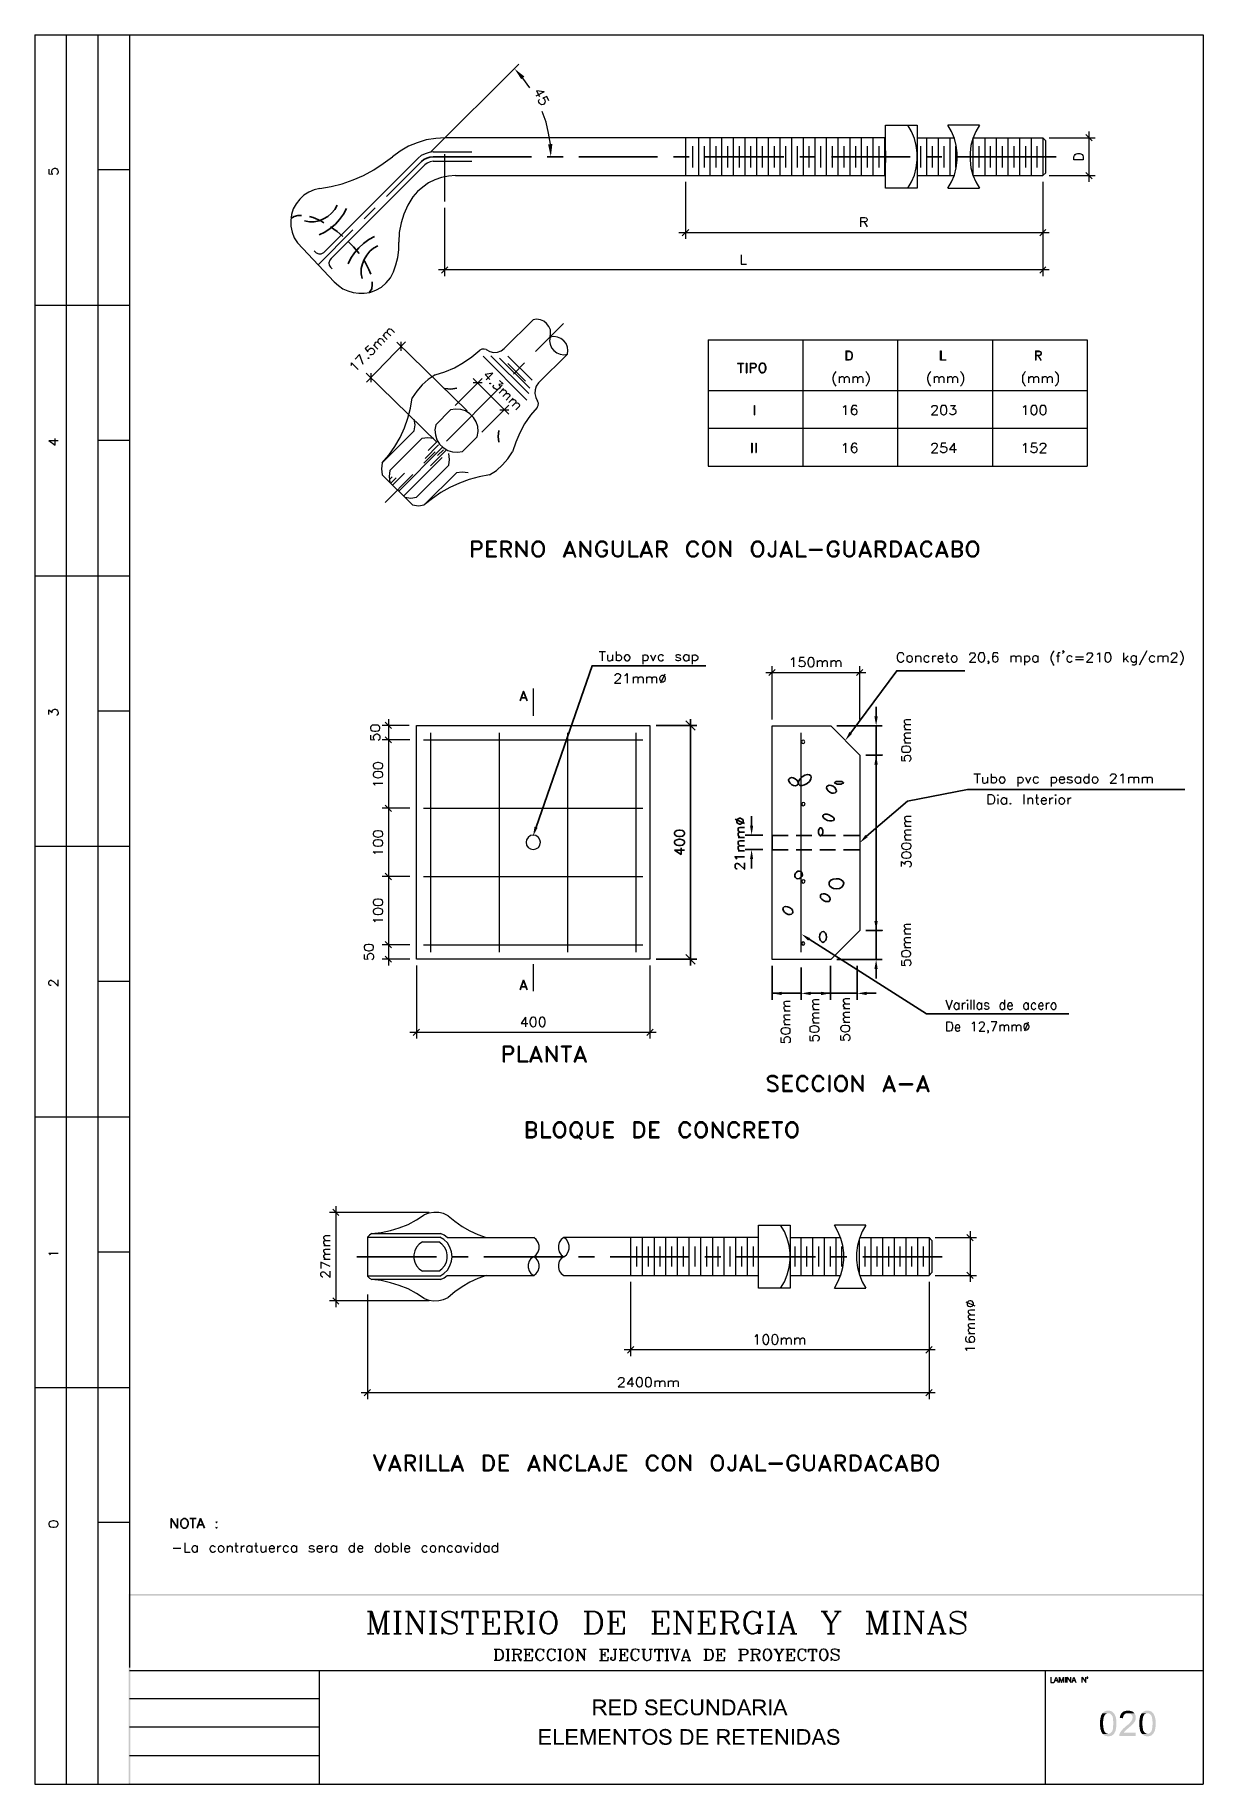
# Paper-space layout 'DGE_BT_018' of a CAD drawing. Header units: millimetres. Extents: x 8 to 202, y 3 to 294.
import ezdxf

# ---------------------------------------------------------------- set-up
doc = ezdxf.new("R2010")
doc.units = ezdxf.units.MM
for name, color, linetype, lineweight in [('DGE_CONTORNOS', 7, 'Continuous', 0), ('DGE_DATOS', 7, 'Continuous', 0), ('DGE_RELLENO', 7, 'Continuous', 0)]:
    doc.layers.add(name, color=color, linetype=linetype, lineweight=lineweight)

# ---------------------------------------------------------------- blocks, each defined once
blk = doc.blocks.new('DGE_BT_018')
at = {"layer": 'DGE_RELLENO', "true_color": 0x000000}
for points in [[(88.6883, 286.5403), (89.1963, 287.006), (87.5453, 288.3184)], [(93.853, 275.7877), (93.1333, 275.7454), (93.599, 273.671)], [(147.3623, 180.6647), (147.9127, 180.6647), (147.6587, 179.0984)], [(143.637, 177.786), (142.5363, 176.6854), (143.2137, 178.0824)], [(147.3623, 172.6637), (147.9127, 172.6637), (147.6587, 174.23)], [(147.3623, 172.6637), (147.9127, 172.6637), (147.6587, 174.23)], [(91.3977, 162.165), (90.8897, 162.3344), (90.6357, 160.768)], [(126.7037, 162.5037), (127.2117, 162.5037), (126.9577, 160.9374)], [(146.2617, 160.5987), (144.9493, 159.6674), (145.8807, 160.9797)], [(126.7037, 156.958), (127.2117, 156.958), (126.9577, 158.5667)], [(147.3623, 146.671), (147.9127, 146.671), (147.6587, 145.1047)], [(147.3623, 146.671), (147.9127, 146.671), (147.6587, 145.1047)], [(136.652, 143.8347), (135.2127, 144.512), (136.3557, 143.4114)], [(147.3623, 138.67), (147.9127, 138.67), (147.6587, 140.2787)], [(131.953, 134.352), (131.953, 134.9024), (130.3867, 134.6484)], [(136.779, 134.352), (136.779, 134.9024), (135.2127, 134.6484)], [(138.5147, 134.352), (138.5147, 134.9024), (140.081, 134.6484)], [(146.0923, 134.352), (146.0923, 134.9024), (144.526, 134.6484)], [(23.4527, 34.8263), (23.7067, 34.5723), (201.9723, 34.8263)], [(23.4527, 3.2456), (23.7067, 34.5723), (23.4527, 34.8263)], [(23.7067, 3.3726), (23.4527, 3.2456), (23.7067, 34.5723)], [(23.7067, 34.5723), (201.9723, 34.8263), (201.8453, 34.5723)], [(201.9723, 34.8263), (201.8453, 34.5723), (201.9723, 34.6993)], [(201.9723, 34.6993), (201.8453, 34.5723), (201.9723, 3.2456)], [(201.8453, 34.5723), (201.9723, 3.2456), (201.8453, 3.3726)], [(101.8117, 17.3003), (100.6687, 17.3003), (100.6687, 14.6756), (101.0073, 14.6756), (101.0073, 15.8186), (101.3883, 15.8186), (102.0233, 15.8609), (102.0657, 15.8609), (102.1503, 15.9033), (102.235, 15.9033), (102.2773, 15.9456), (102.362, 15.9456), (102.4043, 15.988), (102.489, 16.0303), (102.5313, 16.0726), (102.5737, 16.115), (101.0073, 16.115), (101.0073, 17.0039), (101.8117, 17.0039), (102.5737, 17.0463), (102.5313, 17.0886), (102.4467, 17.131), (102.4043, 17.1733), (102.362, 17.2156), (102.2773, 17.2156), (102.1927, 17.2579), (101.981, 17.2579), (101.8963, 17.3003)], [(102.5737, 17.0463), (101.8117, 17.0039), (101.9387, 17.0039), (102.0233, 16.9616), (102.108, 16.9616), (102.1503, 16.9193), (102.1927, 16.9193), (102.235, 16.8769), (102.2773, 16.8346), (102.3197, 16.7923), (102.362, 16.7076), (102.362, 16.6653), (102.4043, 16.5806), (102.4043, 16.5383), (102.362, 16.4536), (102.362, 16.4113), (102.3197, 16.3266), (102.2773, 16.2843), (102.235, 16.2419), (102.1927, 16.1996), (102.108, 16.1996), (102.108, 16.1573), (101.8963, 16.1573), (101.8117, 16.115), (101.0073, 16.115), (102.5737, 16.115), (102.616, 16.1573), (102.6583, 16.2419), (102.7007, 16.2843), (102.7007, 16.3689), (102.743, 16.4113), (102.743, 16.7076), (102.7007, 16.7499), (102.7007, 16.8346), (102.6583, 16.9193), (102.616, 16.9616), (102.616, 17.0039)], [(102.0233, 15.8609), (101.3883, 15.8186), (101.6423, 15.8186), (101.6847, 15.7763), (101.7693, 15.7339), (101.8117, 15.6916), (101.854, 15.6493), (101.9387, 15.5646), (101.981, 15.5223), (101.981, 15.4799), (102.0233, 15.4376), (102.0657, 15.3529), (102.108, 15.3106), (102.1927, 15.2259), (102.5313, 14.6756), (102.9547, 14.6756), (102.489, 15.3953), (102.4467, 15.4799), (102.4043, 15.5223), (102.362, 15.5646), (102.3197, 15.6493), (102.2773, 15.6916), (102.235, 15.7339), (102.1927, 15.7339), (102.1503, 15.7763), (102.0657, 15.8186)], [(105.1983, 17.3003), (103.3357, 17.3003), (103.3357, 14.6756), (105.283, 14.6756), (105.283, 14.972), (103.6743, 14.972), (103.6743, 15.8609), (105.1137, 15.8609), (105.1137, 16.1573), (103.6743, 16.1573), (103.6743, 16.9616), (105.1983, 16.9616)], [(106.6377, 17.3003), (105.7487, 17.3003), (105.7487, 14.6756), (106.9763, 14.6756), (107.0187, 14.7179), (107.1457, 14.7179), (107.2303, 14.7603), (107.2727, 14.8026), (107.3573, 14.8026), (107.3997, 14.8449), (107.442, 14.8873), (107.4843, 14.9296), (107.5267, 14.972), (106.0873, 14.972), (106.0873, 16.9616), (106.6377, 16.9616), (107.5267, 17.0039), (107.4843, 17.0463), (107.442, 17.0886), (107.3573, 17.131), (107.315, 17.1733), (107.2303, 17.2156), (107.188, 17.2156), (107.1033, 17.2579), (106.807, 17.2579), (106.7223, 17.3003)], [(107.5267, 17.0039), (106.6377, 16.9616), (106.9763, 16.9616), (107.0187, 16.9193), (107.1033, 16.9193), (107.1457, 16.8769), (107.188, 16.8346), (107.2727, 16.7923), (107.315, 16.7499), (107.3573, 16.7076), (107.3997, 16.623), (107.442, 16.5806), (107.442, 16.5383), (107.4843, 16.4536), (107.4843, 16.4113), (107.5267, 16.3266), (107.5267, 15.6916), (107.4843, 15.607), (107.4843, 15.4799), (107.442, 15.4799), (107.442, 15.3953), (107.3997, 15.3106), (107.3573, 15.2683), (107.315, 15.2259), (107.2727, 15.1836), (107.2303, 15.1413), (107.188, 15.0989), (107.1033, 15.0566), (107.0187, 15.0143), (106.8917, 15.0143), (106.807, 14.972), (106.0873, 14.972), (107.5267, 14.972), (107.6113, 15.0143), (107.6537, 15.0989), (107.6537, 15.1413), (107.696, 15.1836), (107.7383, 15.2683), (107.7807, 15.3106), (107.7807, 15.3953), (107.823, 15.4799), (107.823, 15.5646), (107.8653, 15.607), (107.8653, 15.9033), (107.9077, 15.988), (107.9077, 16.0303), (107.8653, 16.115), (107.8653, 16.3266), (107.823, 16.4113), (107.823, 16.5383), (107.7807, 16.623), (107.7807, 16.6653), (107.7383, 16.7076), (107.696, 16.7923), (107.6537, 16.8346), (107.6113, 16.9193), (107.569, 16.9616)], [(109.601, 15.5223), (109.2623, 15.5223), (109.2623, 15.3529), (109.3047, 15.3106), (109.3047, 15.2259), (109.347, 15.1836), (109.347, 15.0989), (109.3893, 15.0566), (109.4317, 15.0143), (109.474, 14.9296), (110.363, 14.9296), (110.236, 14.9296), (110.1513, 14.972), (110.0667, 14.972), (110.0243, 15.0143), (109.9397, 15.0143), (109.8973, 15.0566), (109.855, 15.0989), (109.7703, 15.1413), (109.728, 15.1836), (109.6857, 15.2259), (109.6857, 15.2683), (109.6433, 15.3106), (109.601, 15.3953), (109.601, 15.4799)], [(110.2783, 17.3426), (110.1937, 17.3426), (110.1513, 17.3003), (109.9397, 17.3003), (109.855, 17.2579), (109.8127, 17.2579), (109.728, 17.2156), (109.6857, 17.1733), (109.601, 17.131), (109.5587, 17.0886), (109.5163, 17.0463), (109.474, 16.9616), (109.4317, 16.9616), (109.4317, 16.8769), (109.3893, 16.8346), (109.3893, 16.7499), (109.347, 16.6653), (109.347, 16.5383), (109.3893, 16.4959), (109.3893, 16.4113), (109.4317, 16.3266), (109.4317, 16.2843), (109.474, 16.2843), (109.474, 16.1996), (109.5587, 16.1573), (109.601, 16.115), (109.6433, 16.0726), (109.728, 16.0303), (109.7703, 16.0303), (109.855, 15.988), (109.8973, 15.988), (109.982, 15.9456), (110.0667, 15.9456), (110.1513, 15.9033), (110.236, 15.8609), (110.2783, 15.8609), (110.4053, 15.8186), (110.5323, 15.8186), (110.617, 15.7763), (110.6593, 15.7763), (110.7017, 15.7339), (110.7863, 15.7339), (110.8287, 15.6916), (110.871, 15.6493), (110.9133, 15.607), (110.9557, 15.5646), (110.9557, 15.5223), (110.998, 15.4376), (110.998, 15.3106), (110.9557, 15.2259), (110.9133, 15.1413), (110.871, 15.0989), (110.8287, 15.0566), (110.7863, 15.0143), (110.7017, 15.0143), (110.6593, 14.972), (110.5747, 14.972), (110.49, 14.9296), (109.474, 14.9296), (109.5163, 14.8873), (109.601, 14.8449), (109.6433, 14.8026), (109.728, 14.7603), (109.7703, 14.7179), (109.855, 14.7179), (109.9397, 14.6756), (110.0667, 14.6756), (110.109, 14.6333), (110.363, 14.6333), (110.617, 14.6333), (110.6593, 14.6756), (110.744, 14.6756), (110.7863, 14.7179), (110.871, 14.7179), (110.871, 14.7603), (110.9557, 14.7603), (110.998, 14.8026), (111.0827, 14.8449), (111.125, 14.9296), (111.1673, 14.972), (111.2097, 15.0143), (111.252, 15.0566), (111.2943, 15.1413), (111.2943, 15.1836), (111.3367, 15.2683), (111.3367, 15.5223), (111.2943, 15.607), (111.2943, 15.6493), (111.252, 15.7339), (111.2097, 15.7763), (111.1673, 15.8186), (111.125, 15.9033), (111.0827, 15.9456), (111.0403, 15.988), (110.9557, 16.0303), (110.871, 16.0303), (110.871, 16.0726), (110.7863, 16.0726), (110.7017, 16.115), (110.6593, 16.115), (110.5747, 16.1573), (110.49, 16.1573), (110.4053, 16.1996), (110.3207, 16.1996), (110.236, 16.2419), (110.1513, 16.2419), (110.0667, 16.2843), (109.982, 16.2843), (109.8973, 16.3266), (109.855, 16.3689), (109.8127, 16.3689), (109.7703, 16.4113), (109.7703, 16.4536), (109.728, 16.4959), (109.6857, 16.5383), (109.6857, 16.7499), (109.728, 16.7923), (109.7703, 16.8769), (109.8127, 16.9193), (109.855, 16.9193), (109.8973, 16.9616), (109.982, 16.9616), (110.0243, 17.0039), (111.0827, 17.0039), (111.0403, 17.0886), (110.9557, 17.131), (110.9133, 17.1733), (110.871, 17.2156), (110.7863, 17.2156), (110.7863, 17.2579), (110.7017, 17.2579), (110.6593, 17.3003), (110.4477, 17.3003), (110.363, 17.3426)], [(111.0827, 17.0039), (110.2783, 17.0039), (110.5747, 17.0039), (110.617, 16.9616), (110.7017, 16.9193), (110.744, 16.8769), (110.7863, 16.8346), (110.8287, 16.7923), (110.871, 16.7499), (110.871, 16.6653), (110.9133, 16.623), (110.9133, 16.5383), (111.252, 16.5383), (111.252, 16.7076), (111.2097, 16.7499), (111.2097, 16.8346), (111.1673, 16.8769), (111.125, 16.9616)], [(113.665, 17.3003), (111.8023, 17.3003), (111.8023, 14.6756), (113.7497, 14.6756), (113.7497, 14.972), (112.141, 14.972), (112.141, 15.8609), (113.5803, 15.8609), (113.5803, 16.1573), (112.141, 16.1573), (112.141, 16.9616), (113.665, 16.9616)], [(115.316, 17.3426), (115.2313, 17.3426), (115.189, 17.3003), (115.0197, 17.3003), (114.9773, 17.2579), (114.8927, 17.2579), (114.808, 17.2156), (114.7657, 17.2156), (114.681, 17.1733), (114.6387, 17.131), (114.5963, 17.0886), (114.5117, 17.0463), (114.4693, 17.0039), (114.427, 16.9616), (114.3847, 16.8769), (114.3423, 16.8346), (114.3, 16.7923), (114.2577, 16.7076), (114.2153, 16.623), (114.2153, 16.5806), (114.173, 16.4959), (114.173, 16.4536), (114.1307, 16.3689), (114.1307, 16.2419), (114.0883, 16.1573), (114.0883, 15.8609), (114.1307, 15.7763), (114.1307, 15.5646), (114.173, 15.4799), (114.173, 15.4376), (114.2153, 15.3529), (114.2577, 15.3106), (114.2577, 15.2259), (114.3, 15.1413), (114.3423, 15.0989), (114.3847, 15.0566), (114.427, 14.972), (114.4693, 14.9296), (114.5117, 14.8873), (115.316, 14.9296), (115.1043, 14.9296), (115.062, 14.972), (114.9773, 14.972), (114.935, 15.0143), (114.8503, 15.0566), (114.808, 15.0989), (114.7657, 15.1413), (114.7233, 15.1836), (114.6387, 15.2259), (114.6387, 15.2683), (114.5963, 15.3529), (114.554, 15.4376), (114.5117, 15.4799), (114.5117, 15.607), (114.4693, 15.6916), (114.4693, 16.2843), (114.5117, 16.3689), (114.5117, 16.4113), (114.554, 16.4959), (114.554, 16.5383), (114.5963, 16.623), (114.6387, 16.6653), (114.681, 16.7499), (114.7233, 16.7923), (114.7657, 16.8346), (114.808, 16.8769), (114.8503, 16.9193), (114.8927, 16.9193), (114.9773, 16.9616), (115.0197, 17.0039), (115.189, 17.0039), (115.2313, 17.0463), (116.078, 17.0463), (116.0357, 17.0886), (115.9933, 17.131), (115.951, 17.1733), (115.9087, 17.1733), (115.824, 17.2156), (115.7817, 17.2579), (115.697, 17.2579), (115.6123, 17.3003), (115.4853, 17.3003), (115.4007, 17.3426)], [(116.078, 15.607), (116.078, 15.5646), (116.0357, 15.5223), (116.0357, 15.4376), (115.9933, 15.3529), (115.951, 15.3106), (115.9087, 15.2259), (115.8663, 15.1836), (115.824, 15.1413), (115.7817, 15.0989), (115.7817, 15.0566), (115.697, 15.0566), (115.6547, 15.0143), (115.57, 14.972), (115.5277, 14.972), (115.443, 14.9296), (115.316, 14.9296), (114.5117, 14.8873), (114.5963, 14.8449), (114.6387, 14.8026), (114.681, 14.7603), (114.7657, 14.7603), (114.808, 14.7179), (114.8927, 14.6756), (115.0197, 14.6756), (115.1043, 14.6333), (115.4853, 14.6333), (115.57, 14.6756), (115.697, 14.6756), (115.7817, 14.7179), (115.824, 14.7603), (115.9087, 14.7603), (115.951, 14.8026), (116.0357, 14.8449), (116.0357, 14.8873), (116.1203, 14.9296), (116.1627, 14.972), (116.205, 15.0143), (116.2473, 15.0989), (116.2473, 15.1413), (116.2897, 15.2259), (116.332, 15.2683), (116.3743, 15.3529), (116.3743, 15.4376), (116.4167, 15.5223)], [(116.078, 17.0463), (115.316, 17.0463), (115.3583, 17.0463), (115.443, 17.0039), (115.57, 17.0039), (115.6547, 16.9616), (115.697, 16.9193), (115.7393, 16.9193), (115.7817, 16.8769), (115.8663, 16.8346), (115.9087, 16.7499), (115.9087, 16.7076), (115.951, 16.623), (115.9933, 16.5806), (116.0357, 16.4959), (116.3743, 16.5806), (116.332, 16.623), (116.332, 16.6653), (116.2897, 16.7499), (116.2473, 16.7923), (116.205, 16.8769), (116.1627, 16.9193), (116.1203, 17.0039)], [(117.221, 17.3003), (116.8823, 17.3003), (116.8823, 15.4376), (116.9247, 15.3529), (116.9247, 15.2259), (116.967, 15.1836), (116.967, 15.0989), (117.0093, 15.0566), (117.0517, 15.0143), (117.094, 14.9296), (117.856, 14.9296), (117.7713, 14.9296), (117.6867, 14.972), (117.602, 14.972), (117.5597, 15.0143), (117.5173, 15.0143), (117.4327, 15.0566), (117.3903, 15.0989), (117.348, 15.1413), (117.3057, 15.2259), (117.2633, 15.2683), (117.2633, 15.3953), (117.221, 15.4376), (117.221, 15.7763)], [(118.9143, 17.3003), (118.5757, 17.3003), (118.5757, 15.5223), (118.5333, 15.4376), (118.5333, 15.3106), (118.491, 15.2683), (118.491, 15.1836), (118.4487, 15.1413), (118.4063, 15.0989), (118.364, 15.0566), (118.3217, 15.0143), (118.237, 15.0143), (118.1947, 14.972), (118.0253, 14.972), (117.983, 14.9296), (117.094, 14.9296), (117.1363, 14.8873), (117.1787, 14.8449), (117.221, 14.8026), (117.3057, 14.7603), (117.348, 14.7603), (117.3903, 14.7179), (117.475, 14.6756), (117.602, 14.6756), (117.6443, 14.6333), (118.11, 14.6333), (118.1947, 14.6756), (118.3217, 14.6756), (118.4063, 14.7179), (118.4487, 14.7603), (118.5333, 14.7603), (118.5757, 14.8026), (118.618, 14.8873), (118.7027, 14.9296), (118.745, 14.972), (118.7873, 15.0143), (118.7873, 15.0989), (118.8297, 15.1413), (118.8297, 15.1836), (118.872, 15.2683), (118.872, 15.3953), (118.9143, 15.4376), (118.9143, 15.7763)], [(119.8457, 17.3003), (119.507, 17.3003), (119.507, 14.6756), (119.8033, 14.6756), (119.8033, 16.7076)], [(119.8457, 17.3003), (119.8033, 16.7076), (121.2003, 14.6756), (121.2003, 15.2259)], [(121.539, 17.3003), (121.2003, 17.3003), (121.2003, 14.6756), (121.539, 14.6756)], [(123.0207, 17.3003), (122.1317, 17.3003), (122.1317, 14.6756), (123.3593, 14.6756), (123.4017, 14.7179), (123.5287, 14.7179), (123.6133, 14.7603), (123.6557, 14.8026), (123.7403, 14.8026), (123.7827, 14.8449), (123.825, 14.8873), (123.8673, 14.9296), (123.9097, 14.972), (122.4703, 14.972), (122.4703, 16.9616), (123.0207, 16.9616), (123.9097, 17.0039), (123.8673, 17.0463), (123.825, 17.0886), (123.7403, 17.131), (123.698, 17.1733), (123.6133, 17.2156), (123.571, 17.2156), (123.4863, 17.2579), (123.19, 17.2579), (123.1053, 17.3003)], [(123.9097, 17.0039), (123.0207, 16.9616), (123.3593, 16.9616), (123.4017, 16.9193), (123.4863, 16.9193), (123.5287, 16.8769), (123.571, 16.8346), (123.6557, 16.7923), (123.698, 16.7499), (123.7403, 16.7076), (123.7827, 16.623), (123.825, 16.5806), (123.825, 16.5383), (123.8673, 16.4536), (123.8673, 16.4113), (123.9097, 16.3266), (123.9097, 15.6916), (123.8673, 15.607), (123.8673, 15.4799), (123.825, 15.4799), (123.825, 15.3953), (123.7827, 15.3106), (123.7403, 15.2683), (123.698, 15.2259), (123.6557, 15.1836), (123.6133, 15.1413), (123.571, 15.0989), (123.4863, 15.0566), (123.4017, 15.0143), (123.2747, 15.0143), (123.19, 14.972), (122.4703, 14.972), (123.9097, 14.972), (123.9943, 15.0143), (124.0367, 15.0989), (124.0367, 15.1413), (124.079, 15.1836), (124.1213, 15.2683), (124.1637, 15.3106), (124.1637, 15.3953), (124.206, 15.4799), (124.206, 15.5646), (124.2483, 15.607), (124.2483, 15.9033), (124.2907, 15.988), (124.2907, 16.0303), (124.2483, 16.115), (124.2483, 16.3266), (124.206, 16.4113), (124.206, 16.5383), (124.1637, 16.623), (124.1637, 16.6653), (124.1213, 16.7076), (124.079, 16.7923), (124.0367, 16.8346), (123.9943, 16.9193), (123.952, 16.9616)], [(125.857, 17.3003), (125.5183, 17.3003), (124.5023, 14.6756), (124.8833, 14.6756), (125.1373, 15.4799), (126.238, 15.4799), (125.2643, 15.7339), (125.5183, 16.4959), (125.5183, 16.5383), (125.5607, 16.5806), (125.603, 16.6653), (125.603, 16.7076), (125.6453, 16.7923), (125.6453, 16.9193), (125.6877, 17.0039)], [(125.857, 17.3003), (125.6877, 17.0039), (125.6877, 16.9193), (125.73, 16.8346), (125.73, 16.7923), (125.7723, 16.7076), (125.8147, 16.623), (125.8147, 16.5383), (125.857, 16.4536), (126.1533, 15.7339), (125.2643, 15.7339), (126.238, 15.4799), (126.5343, 14.6756), (126.9153, 14.6756)], [(128.3547, 17.3003), (127.2117, 17.3003), (127.2117, 14.6756), (127.5503, 14.6756), (127.5503, 15.8186), (127.9313, 15.8186), (128.5663, 15.8609), (128.6087, 15.8609), (128.6933, 15.9033), (128.778, 15.9033), (128.8203, 15.9456), (128.905, 15.9456), (128.9473, 15.988), (129.032, 16.0303), (129.0743, 16.0726), (129.1167, 16.115), (127.5503, 16.115), (127.5503, 17.0039), (128.3547, 17.0039), (129.1167, 17.0463), (129.0743, 17.0886), (128.9897, 17.131), (128.9473, 17.1733), (128.905, 17.2156), (128.8203, 17.2156), (128.7357, 17.2579), (128.524, 17.2579), (128.4393, 17.3003)], [(129.1167, 17.0463), (128.3547, 17.0039), (128.4817, 17.0039), (128.5663, 16.9616), (128.651, 16.9616), (128.6933, 16.9193), (128.7357, 16.9193), (128.778, 16.8769), (128.8203, 16.8346), (128.8627, 16.7923), (128.905, 16.7076), (128.905, 16.6653), (128.9473, 16.5806), (128.9473, 16.5383), (128.905, 16.4536), (128.905, 16.4113), (128.8627, 16.3266), (128.8203, 16.2843), (128.778, 16.2419), (128.7357, 16.1996), (128.651, 16.1996), (128.651, 16.1573), (128.4393, 16.1573), (128.3547, 16.115), (127.5503, 16.115), (129.1167, 16.115), (129.159, 16.1573), (129.2013, 16.2419), (129.2437, 16.2843), (129.2437, 16.3689), (129.286, 16.4113), (129.286, 16.7076), (129.2437, 16.7499), (129.2437, 16.8346), (129.2013, 16.9193), (129.159, 16.9616), (129.159, 17.0039)], [(128.5663, 15.8609), (127.9313, 15.8186), (128.1853, 15.8186), (128.2277, 15.7763), (128.3123, 15.7339), (128.3547, 15.6916), (128.397, 15.6493), (128.4817, 15.5646), (128.524, 15.5223), (128.524, 15.4799), (128.5663, 15.4376), (128.6087, 15.3529), (128.651, 15.3106), (128.7357, 15.2259), (129.0743, 14.6756), (129.4977, 14.6756), (129.032, 15.3953), (128.9897, 15.4799), (128.9473, 15.5223), (128.905, 15.5646), (128.8627, 15.6493), (128.8203, 15.6916), (128.778, 15.7339), (128.7357, 15.7339), (128.6933, 15.7763), (128.6087, 15.8186)], [(129.8787, 17.3003), (130.2173, 17.3003), (130.2173, 14.6756), (129.8787, 14.6756), (129.8787, 17.3003)], [(131.8683, 17.3003), (131.5297, 17.3003), (130.5137, 14.6756), (130.8947, 14.6756), (131.1487, 15.4799), (132.2493, 15.4799), (131.2757, 15.7339), (131.5297, 16.4959), (131.5297, 16.5383), (131.572, 16.5806), (131.6143, 16.6653), (131.6143, 16.7076), (131.6567, 16.7923), (131.6567, 16.9193), (131.699, 17.0039)], [(131.8683, 17.3003), (131.699, 17.0039), (131.699, 16.9193), (131.7413, 16.8346), (131.7413, 16.7923), (131.7837, 16.7076), (131.826, 16.623), (131.826, 16.5383), (131.8683, 16.4536), (132.1647, 15.7339), (131.2757, 15.7339), (132.2493, 15.4799), (132.5457, 14.6756), (132.9267, 14.6756)], [(185.293, 15.0143), (185.2083, 14.9296), (185.166, 14.8449), (185.1237, 14.7179), (185.039, 14.6333), (184.9967, 14.5063), (184.9967, 14.464), (184.9543, 14.3793), (184.9543, 14.2946), (184.912, 14.1676), (184.912, 13.956), (184.8697, 13.8289), (184.8697, 12.813), (184.912, 12.6859), (184.912, 12.432), (184.9543, 12.3049), (184.9967, 12.2203), (184.9967, 12.0933), (185.039, 12.0086), (185.0813, 11.9239), (185.1237, 11.8393), (185.166, 11.7546), (185.2083, 11.6699), (185.2507, 11.6276), (185.3353, 11.5429), (186.2243, 11.5853), (186.182, 11.5853), (186.055, 11.6276), (185.9703, 11.6276), (185.8857, 11.7123), (185.801, 11.7546), (185.7163, 11.8393), (185.6317, 11.9239), (185.6317, 11.9663), (185.5893, 12.0086), (185.547, 12.0933), (185.5047, 12.1779), (185.5047, 12.2626), (185.4623, 12.3473), (185.4623, 12.4743), (185.42, 12.6013), (185.42, 12.8553), (185.3777, 12.9823), (185.3777, 13.7019), (185.42, 13.8713), (185.42, 14.0829), (185.4623, 14.2099), (185.4623, 14.3369), (185.5047, 14.4216), (185.547, 14.5063), (185.5893, 14.5909), (185.6317, 14.6756), (185.6317, 14.7179), (185.7163, 14.8026), (185.801, 14.8873), (185.8857, 14.9296), (186.0127, 14.972), (186.0973, 15.0143), (186.2243, 15.0143)], [(186.2243, 15.4376), (185.9703, 15.4376), (185.8433, 15.3953), (185.7587, 15.3529), (185.6317, 15.3106), (185.547, 15.2683), (185.4623, 15.1836), (185.42, 15.1836), (185.3777, 15.0989), (185.293, 15.0143), (186.3513, 15.0143), (186.4783, 14.972), (186.563, 14.9296), (186.6477, 14.8449), (186.7323, 14.7603), (186.817, 14.6756), (186.8593, 14.5909), (186.9017, 14.5486), (186.944, 14.464), (186.944, 14.3793), (186.9863, 14.2523), (186.9863, 14.1676), (187.0287, 14.0406), (187.0287, 13.7866), (187.071, 13.6173), (187.071, 13.1093), (187.0287, 12.94), (187.0287, 12.5589), (186.9863, 12.432), (186.9863, 12.3473), (186.944, 12.2203), (186.9017, 12.1356), (186.9017, 12.0509), (186.8593, 12.0086), (186.817, 11.9239), (186.7747, 11.8816), (186.69, 11.797), (186.6053, 11.7123), (186.5207, 11.6699), (186.436, 11.6276), (186.309, 11.5853), (186.2243, 11.5853), (185.3353, 11.5429), (185.3777, 11.4583), (185.4623, 11.4159), (185.5893, 11.3313), (185.674, 11.289), (185.7587, 11.2466), (185.8857, 11.2043), (185.9703, 11.2043), (186.0973, 11.1619), (186.2243, 11.1619), (186.3513, 11.1619), (186.4783, 11.2043), (186.6053, 11.2043), (186.69, 11.2466), (186.817, 11.289), (186.9017, 11.3736), (186.9863, 11.4159), (187.0287, 11.4583), (187.071, 11.5006), (187.1557, 11.5853), (187.2403, 11.6699), (187.2827, 11.797), (187.325, 11.8816), (187.4097, 12.0086), (187.452, 12.1356), (187.452, 12.2626), (187.4943, 12.3473), (187.5367, 12.432), (187.5367, 12.6859), (187.579, 12.7706), (187.579, 13.9136), (187.5367, 13.9983), (187.5367, 14.1253), (187.4943, 14.2099), (187.4943, 14.2946), (187.452, 14.4216), (187.4097, 14.5063), (187.3673, 14.6333), (187.325, 14.7179), (187.2827, 14.8449), (187.2403, 14.9296), (187.1557, 15.0143), (187.071, 15.0989), (186.9863, 15.1836), (186.9017, 15.2683), (186.817, 15.3106), (186.7747, 15.3106), (186.69, 15.3529), (186.563, 15.3953), (186.4783, 15.4376), (186.3513, 15.4376)], [(190.5423, 15.0143), (189.484, 15.0143), (189.6957, 15.0143), (189.7803, 14.972), (189.9073, 14.9296), (189.992, 14.8873), (190.0767, 14.8026), (190.1613, 14.7179), (190.2037, 14.6333), (190.246, 14.5063), (190.2883, 14.4216), (190.2883, 14.2099), (190.246, 14.1253), (190.246, 13.9983), (190.1613, 13.9136), (190.119, 13.7866), (190.0343, 13.6596), (189.992, 13.6173), (189.9497, 13.5326), (189.865, 13.4903), (189.8227, 13.4056), (189.738, 13.3209), (189.6533, 13.2363), (189.5687, 13.1516), (189.4417, 13.0669), (189.357, 12.9823), (189.23, 12.8976), (189.103, 12.813), (189.0183, 12.7283), (188.9337, 12.6013), (188.8067, 12.5589), (188.722, 12.4743), (188.6373, 12.3896), (188.595, 12.3049), (188.5103, 12.2203), (188.468, 12.1779), (188.3833, 12.0933), (188.341, 12.0086), (188.2563, 11.8816), (188.214, 11.797), (188.1717, 11.7123), (188.1293, 11.5853), (188.087, 11.5853), (188.087, 11.4583), (188.0447, 11.3736), (188.0447, 11.2466), (190.7963, 11.2466), (190.7963, 11.7546), (188.7643, 11.7546), (188.849, 11.8393), (188.8913, 11.9239), (188.976, 12.0086), (189.0183, 12.0509), (189.0607, 12.0933), (189.1453, 12.1779), (189.23, 12.2626), (189.3147, 12.3473), (189.4417, 12.432), (189.5687, 12.5589), (189.611, 12.5589), (189.738, 12.6859), (189.8227, 12.7706), (189.9497, 12.8553), (190.0343, 12.94), (190.119, 13.0246), (190.1613, 13.0669), (190.246, 13.1516), (190.3307, 13.2363), (190.373, 13.2786), (190.4153, 13.3209), (190.4577, 13.4056), (190.5423, 13.4903), (190.627, 13.6173), (190.6693, 13.7019), (190.7117, 13.7866), (190.7117, 13.8289), (190.754, 13.956), (190.7963, 14.0406), (190.7963, 14.5486), (190.754, 14.6333), (190.7117, 14.7603), (190.6693, 14.8449), (190.627, 14.9296)], [(189.5263, 15.4376), (189.2723, 15.4376), (189.1453, 15.3953), (189.0183, 15.3953), (188.9337, 15.3529), (188.8067, 15.3106), (188.722, 15.2683), (188.6373, 15.1836), (188.5527, 15.1413), (188.468, 15.0566), (188.4257, 14.972), (188.341, 14.8873), (188.2987, 14.8026), (188.2563, 14.7179), (188.214, 14.5909), (188.1717, 14.5063), (188.1717, 14.3793), (188.1293, 14.2523), (188.6797, 14.1676), (188.6797, 14.2946), (188.722, 14.4216), (188.722, 14.5486), (188.7643, 14.6333), (188.849, 14.7179), (188.8913, 14.8026), (188.976, 14.8449), (189.0607, 14.9296), (189.1453, 14.972), (189.2723, 15.0143), (190.5423, 15.0143), (190.4577, 15.0989), (190.373, 15.1836), (190.2883, 15.2683), (190.2037, 15.3106), (190.0767, 15.3529), (189.992, 15.3953), (189.865, 15.3953), (189.738, 15.4376), (189.6533, 15.4376)], [(191.8123, 15.0143), (191.7277, 14.9296), (191.6853, 14.8449), (191.643, 14.7179), (191.5583, 14.6333), (191.516, 14.5063), (191.516, 14.464), (191.4737, 14.3793), (191.4737, 14.2946), (191.4313, 14.1676), (191.4313, 13.956), (191.389, 13.8289), (191.389, 12.813), (191.4313, 12.6859), (191.4313, 12.432), (191.4737, 12.3049), (191.516, 12.2203), (191.516, 12.0933), (191.5583, 12.0086), (191.6007, 11.9239), (191.643, 11.8393), (191.6853, 11.7546), (191.7277, 11.6699), (191.77, 11.6276), (191.8547, 11.5429), (192.7437, 11.5853), (192.7013, 11.5853), (192.5743, 11.6276), (192.4897, 11.6276), (192.405, 11.7123), (192.3203, 11.7546), (192.2357, 11.8393), (192.151, 11.9239), (192.151, 11.9663), (192.1087, 12.0086), (192.0663, 12.0933), (192.024, 12.1779), (192.024, 12.2626), (191.9817, 12.3473), (191.9817, 12.4743), (191.9393, 12.6013), (191.9393, 12.8553), (191.897, 12.9823), (191.897, 13.7019), (191.9393, 13.8713), (191.9393, 14.0829), (191.9817, 14.2099), (191.9817, 14.3369), (192.024, 14.4216), (192.0663, 14.5063), (192.1087, 14.5909), (192.151, 14.6756), (192.151, 14.7179), (192.2357, 14.8026), (192.3203, 14.8873), (192.405, 14.9296), (192.532, 14.972), (192.6167, 15.0143), (192.7437, 15.0143)], [(192.7437, 15.4376), (192.4897, 15.4376), (192.3627, 15.3953), (192.278, 15.3529), (192.151, 15.3106), (192.0663, 15.2683), (191.9817, 15.1836), (191.9393, 15.1836), (191.897, 15.0989), (191.8123, 15.0143), (192.8707, 15.0143), (192.9977, 14.972), (193.0823, 14.9296), (193.167, 14.8449), (193.2517, 14.7603), (193.3363, 14.6756), (193.3787, 14.5909), (193.421, 14.5486), (193.4633, 14.464), (193.4633, 14.3793), (193.5057, 14.2523), (193.5057, 14.1676), (193.548, 14.0406), (193.548, 13.7866), (193.5903, 13.6173), (193.5903, 13.1093), (193.548, 12.94), (193.548, 12.5589), (193.5057, 12.432), (193.5057, 12.3473), (193.4633, 12.2203), (193.421, 12.1356), (193.421, 12.0509), (193.3787, 12.0086), (193.3363, 11.9239), (193.294, 11.8816), (193.2093, 11.797), (193.1247, 11.7123), (193.04, 11.6699), (192.9553, 11.6276), (192.8283, 11.5853), (192.7437, 11.5853), (191.8547, 11.5429), (191.897, 11.4583), (191.9817, 11.4159), (192.1087, 11.3313), (192.1933, 11.289), (192.278, 11.2466), (192.405, 11.2043), (192.4897, 11.2043), (192.6167, 11.1619), (192.7437, 11.1619), (192.8707, 11.1619), (192.9977, 11.2043), (193.1247, 11.2043), (193.2093, 11.2466), (193.3363, 11.289), (193.421, 11.3736), (193.5057, 11.4159), (193.548, 11.4583), (193.5903, 11.5006), (193.675, 11.5853), (193.7597, 11.6699), (193.802, 11.797), (193.8443, 11.8816), (193.929, 12.0086), (193.9713, 12.1356), (193.9713, 12.2626), (194.0137, 12.3473), (194.056, 12.432), (194.056, 12.6859), (194.0983, 12.7706), (194.0983, 13.9136), (194.056, 13.9983), (194.056, 14.1253), (194.0137, 14.2099), (194.0137, 14.2946), (193.9713, 14.4216), (193.929, 14.5063), (193.8867, 14.6333), (193.8443, 14.7179), (193.802, 14.8449), (193.7597, 14.9296), (193.675, 15.0143), (193.5903, 15.0989), (193.5057, 15.1836), (193.421, 15.2683), (193.3363, 15.3106), (193.294, 15.3106), (193.2093, 15.3529), (193.0823, 15.3953), (192.9977, 15.4376), (192.8707, 15.4376)], [(93.5567, 12.3896), (91.694, 12.3896), (91.694, 9.765), (93.6413, 9.765), (93.6413, 10.0613), (92.0327, 10.0613), (92.0327, 10.9503), (93.472, 10.9503), (93.472, 11.2466), (92.0327, 11.2466), (92.0327, 12.0509), (93.5567, 12.0509)], [(94.4457, 12.3896), (94.107, 12.3896), (94.107, 9.765), (95.758, 9.765), (95.758, 10.0613), (94.4457, 10.0613)], [(98.0017, 12.3896), (96.139, 12.3896), (96.139, 9.765), (98.0863, 9.765), (98.0863, 10.0613), (96.4777, 10.0613), (96.4777, 10.9503), (97.917, 10.9503), (97.917, 11.2466), (96.4777, 11.2466), (96.4777, 12.0509), (98.0017, 12.0509)], [(99.1023, 12.3896), (98.552, 12.3896), (98.552, 9.765), (98.8907, 9.765), (98.8907, 11.9663)], [(99.1023, 12.3896), (98.8907, 11.9663), (99.6527, 9.765), (99.822, 10.1459), (99.822, 10.2306), (99.7797, 10.273), (99.7797, 10.3576), (99.7373, 10.4423), (99.695, 10.5269)], [(101.0497, 12.3896), (100.584, 12.3896), (99.949, 10.5693), (99.949, 10.4846), (99.9067, 10.3999), (99.8643, 10.3153), (99.8643, 10.1883), (99.822, 10.1459), (99.6527, 9.765), (99.949, 9.765), (100.711, 11.9663)], [(101.0497, 12.3896), (100.711, 11.9663), (100.711, 9.765), (101.0497, 9.765)], [(103.4627, 12.3896), (101.6, 12.3896), (101.6, 9.765), (103.5473, 9.765), (103.5473, 10.0613), (101.9387, 10.0613), (101.9387, 10.9503), (103.378, 10.9503), (103.378, 11.2466), (101.9387, 11.2466), (101.9387, 12.0509), (103.4627, 12.0509)], [(104.394, 12.3896), (104.0553, 12.3896), (104.0553, 9.765), (104.3517, 9.765), (104.3517, 11.797)], [(104.394, 12.3896), (104.3517, 11.797), (105.7487, 9.765), (105.7487, 10.3153)], [(106.0873, 12.3896), (105.7487, 12.3896), (105.7487, 9.765), (106.0873, 9.765)], [(108.5427, 12.3896), (106.4683, 12.3896), (106.4683, 12.0509), (107.315, 12.0509), (107.315, 9.765), (107.6537, 9.765), (107.6537, 12.0509), (108.5427, 12.0509)], [(109.2623, 12.1356), (109.22, 12.0933), (109.1353, 12.0509), (109.1353, 12.0086), (109.093, 11.9663), (109.0507, 11.9239), (109.0083, 11.8816), (108.966, 11.797), (108.966, 11.7546), (108.9237, 11.7123), (108.8813, 11.6276), (108.8813, 11.5429), (108.839, 11.5006), (108.839, 11.3313), (108.7967, 11.289), (108.7967, 10.8656), (108.839, 10.781), (108.839, 10.6539), (108.8813, 10.5693), (108.8813, 10.5269), (108.9237, 10.4423), (108.966, 10.3999), (108.966, 10.3576), (109.0083, 10.3153), (109.0507, 10.2306), (109.093, 10.1883), (109.1353, 10.1459), (109.1777, 10.0613), (109.22, 10.0189), (109.2623, 9.9766), (109.347, 9.9343), (109.3893, 9.8919), (109.4317, 9.8919), (109.474, 9.8496), (109.5587, 9.8073), (109.601, 9.8073), (109.6857, 9.765), (109.7703, 9.765), (109.8127, 9.7226), (110.0667, 9.7226), (110.2783, 9.7226), (110.363, 9.765), (110.4053, 9.765), (110.49, 9.8073), (110.5323, 9.8073), (110.617, 9.8496), (110.7017, 9.8919), (110.744, 9.9343), (110.8287, 9.9766), (110.871, 10.0189), (109.8973, 10.0189), (109.8127, 10.0613), (109.7703, 10.0613), (109.6857, 10.1036), (109.6433, 10.1036), (109.5587, 10.1459), (109.5163, 10.1883), (109.474, 10.2306), (109.4317, 10.273), (109.3893, 10.3153), (109.347, 10.3576), (109.3047, 10.3999), (109.3047, 10.4423), (109.2623, 10.5269), (109.22, 10.5693), (109.22, 10.6539), (109.1777, 10.7386), (109.1777, 11.4159), (109.22, 11.5006), (109.22, 11.5429), (109.2623, 11.6276), (109.3047, 11.6699), (109.3047, 11.7123), (109.347, 11.797), (109.3893, 11.8393), (109.4317, 11.8816), (109.474, 11.9239), (109.5163, 11.9663), (109.601, 12.0086), (109.6433, 12.0086), (109.6857, 12.0509), (109.7703, 12.0933), (109.8973, 12.0933), (109.982, 12.1356), (110.0667, 12.1356)], [(110.0667, 12.432), (109.982, 12.432), (109.8973, 12.3896), (109.6857, 12.3896), (109.601, 12.3473), (109.5587, 12.3049), (109.474, 12.3049), (109.4317, 12.2626), (109.347, 12.2203), (109.3047, 12.1779), (109.2623, 12.1356), (110.109, 12.1356), (110.1937, 12.0933), (110.3207, 12.0933), (110.4053, 12.0509), (110.4477, 12.0086), (110.5323, 12.0086), (110.5747, 11.9663), (110.617, 11.9239), (110.6593, 11.8816), (110.7017, 11.797), (110.744, 11.7546), (110.7863, 11.6699), (110.8287, 11.6276), (110.871, 11.5853), (110.871, 11.5006), (110.9133, 11.4583), (110.9133, 11.2043), (110.9557, 11.1619), (110.9557, 10.9079), (110.9133, 10.8233), (110.9133, 10.6963), (110.871, 10.6116), (110.871, 10.5693), (110.8287, 10.4846), (110.7863, 10.4423), (110.7863, 10.3999), (110.744, 10.3576), (110.7017, 10.273), (110.617, 10.2306), (110.5747, 10.1883), (110.5323, 10.1459), (110.4477, 10.1036), (110.4053, 10.0613), (110.3207, 10.0613), (110.2783, 10.0189), (110.0667, 10.0189), (110.871, 10.0189), (110.9133, 10.0613), (110.9557, 10.1036), (110.998, 10.1883), (111.0403, 10.2306), (111.0827, 10.273), (111.125, 10.3576), (111.1673, 10.4423), (111.2097, 10.4846), (111.2097, 10.5693), (111.252, 10.6116), (111.252, 10.781), (111.2943, 10.8233), (111.2943, 11.289), (111.252, 11.3736), (111.252, 11.5006), (111.2097, 11.5853), (111.2097, 11.6276), (111.1673, 11.7123), (111.125, 11.7546), (111.125, 11.797), (111.0827, 11.8393), (111.0827, 11.9239), (111.0403, 11.9663), (110.9557, 12.0086), (110.9133, 12.0509), (110.871, 12.1356), (110.8287, 12.1779), (110.744, 12.2203), (110.7017, 12.2626), (110.6593, 12.2626), (110.617, 12.3049), (110.5323, 12.3049), (110.49, 12.3473), (110.4053, 12.3896), (110.1937, 12.3896), (110.109, 12.432)], [(112.6067, 12.432), (112.522, 12.432), (112.4797, 12.3896), (112.268, 12.3896), (112.1833, 12.3473), (112.141, 12.3473), (112.0563, 12.3049), (112.014, 12.2626), (111.9293, 12.2203), (111.887, 12.1779), (111.8447, 12.1356), (111.8023, 12.0509), (111.76, 12.0509), (111.76, 11.9663), (111.7177, 11.9239), (111.7177, 11.8393), (111.6753, 11.7546), (111.6753, 11.6276), (111.7177, 11.5853), (111.7177, 11.5006), (111.76, 11.4159), (111.76, 11.3736), (111.8023, 11.3736), (111.8023, 11.289), (111.887, 11.2466), (111.9293, 11.2043), (111.9717, 11.1619), (112.0563, 11.1196), (112.0987, 11.1196), (112.1833, 11.0773), (112.2257, 11.0773), (112.3103, 11.0349), (112.395, 11.0349), (112.4797, 10.9926), (112.5643, 10.9503), (112.6067, 10.9503), (112.7337, 10.9079), (112.8607, 10.9079), (112.9453, 10.8656), (112.9877, 10.8656), (113.03, 10.8233), (113.1147, 10.8233), (113.157, 10.781), (113.1993, 10.7386), (113.2417, 10.6963), (113.284, 10.6539), (113.284, 10.6116), (113.3263, 10.5269), (113.3263, 10.3999), (113.284, 10.3153), (113.2417, 10.2306), (113.1993, 10.1883), (113.157, 10.1459), (113.1147, 10.1036), (113.03, 10.1036), (112.9877, 10.0613), (112.903, 10.0613), (112.8183, 10.0189), (111.8023, 10.0189), (111.8447, 9.9766), (111.9293, 9.9343), (111.9717, 9.8919), (112.0563, 9.8496), (112.0987, 9.8073), (112.1833, 9.8073), (112.268, 9.765), (112.395, 9.765), (112.4373, 9.7226), (112.6913, 9.7226), (112.9453, 9.7226), (112.9877, 9.765), (113.0723, 9.765), (113.1147, 9.8073), (113.1993, 9.8073), (113.1993, 9.8496), (113.284, 9.8496), (113.3263, 9.8919), (113.411, 9.9343), (113.4533, 10.0189), (113.4957, 10.0613), (113.538, 10.1036), (113.5803, 10.1459), (113.6227, 10.2306), (113.6227, 10.273), (113.665, 10.3576), (113.665, 10.6116), (113.6227, 10.6963), (113.6227, 10.7386), (113.5803, 10.8233), (113.538, 10.8656), (113.4957, 10.9079), (113.4533, 10.9926), (113.411, 11.0349), (113.3687, 11.0773), (113.284, 11.1196), (113.1993, 11.1196), (113.1993, 11.1619), (113.1147, 11.1619), (113.03, 11.2043), (112.9877, 11.2043), (112.903, 11.2466), (112.8183, 11.2466), (112.7337, 11.289), (112.649, 11.289), (112.5643, 11.3313), (112.4797, 11.3313), (112.395, 11.3736), (112.3103, 11.3736), (112.2257, 11.4159), (112.1833, 11.4583), (112.141, 11.4583), (112.0987, 11.5006), (112.0987, 11.5429), (112.0563, 11.5853), (112.014, 11.6276), (112.014, 11.8393), (112.0563, 11.8816), (112.0987, 11.9663), (112.141, 12.0086), (112.1833, 12.0086), (112.2257, 12.0509), (112.3103, 12.0509), (112.3527, 12.0933), (113.411, 12.0933), (113.3687, 12.1779), (113.284, 12.2203), (113.2417, 12.2626), (113.1993, 12.3049), (113.1147, 12.3049), (113.1147, 12.3473), (113.03, 12.3473), (112.9877, 12.3896), (112.776, 12.3896), (112.6913, 12.432)], [(113.411, 12.0933), (112.6067, 12.0933), (112.903, 12.0933), (112.9453, 12.0509), (113.03, 12.0086), (113.0723, 11.9663), (113.1147, 11.9239), (113.157, 11.8816), (113.1993, 11.8393), (113.1993, 11.7546), (113.2417, 11.7123), (113.2417, 11.6276), (113.5803, 11.6276), (113.5803, 11.797), (113.538, 11.8393), (113.538, 11.9239), (113.4957, 11.9663), (113.4533, 12.0509)], [(116.0357, 12.3896), (115.1467, 12.3896), (115.1467, 9.765), (116.3743, 9.765), (116.4167, 9.8073), (116.5437, 9.8073), (116.6283, 9.8496), (116.6707, 9.8919), (116.7553, 9.8919), (116.7977, 9.9343), (116.84, 9.9766), (116.8823, 10.0189), (116.9247, 10.0613), (115.4853, 10.0613), (115.4853, 12.0509), (116.0357, 12.0509), (116.9247, 12.0933), (116.8823, 12.1356), (116.84, 12.1779), (116.7553, 12.2203), (116.713, 12.2626), (116.6283, 12.3049), (116.586, 12.3049), (116.5013, 12.3473), (116.205, 12.3473), (116.1203, 12.3896)], [(116.9247, 12.0933), (116.0357, 12.0509), (116.3743, 12.0509), (116.4167, 12.0086), (116.5013, 12.0086), (116.5437, 11.9663), (116.586, 11.9239), (116.6707, 11.8816), (116.713, 11.8393), (116.7553, 11.797), (116.7977, 11.7123), (116.84, 11.6699), (116.84, 11.6276), (116.8823, 11.5429), (116.8823, 11.5006), (116.9247, 11.4159), (116.9247, 10.781), (116.8823, 10.6963), (116.8823, 10.5693), (116.84, 10.5693), (116.84, 10.4846), (116.7977, 10.3999), (116.7553, 10.3576), (116.713, 10.3153), (116.6707, 10.273), (116.6283, 10.2306), (116.586, 10.1883), (116.5013, 10.1459), (116.4167, 10.1036), (116.2897, 10.1036), (116.205, 10.0613), (115.4853, 10.0613), (116.9247, 10.0613), (117.0093, 10.1036), (117.0517, 10.1883), (117.0517, 10.2306), (117.094, 10.273), (117.1363, 10.3576), (117.1787, 10.3999), (117.1787, 10.4846), (117.221, 10.5693), (117.221, 10.6539), (117.2633, 10.6963), (117.2633, 10.9926), (117.3057, 11.0773), (117.3057, 11.1196), (117.2633, 11.2043), (117.2633, 11.4159), (117.221, 11.5006), (117.221, 11.6276), (117.1787, 11.7123), (117.1787, 11.7546), (117.1363, 11.797), (117.094, 11.8816), (117.0517, 11.9239), (117.0093, 12.0086), (116.967, 12.0509)], [(119.6763, 12.3896), (117.8137, 12.3896), (117.8137, 9.765), (119.761, 9.765), (119.761, 10.0613), (118.1523, 10.0613), (118.1523, 10.9503), (119.5917, 10.9503), (119.5917, 11.2466), (118.1523, 11.2466), (118.1523, 12.0509), (119.6763, 12.0509)], [(122.3857, 12.3896), (121.2427, 12.3896), (121.2427, 9.765), (121.5813, 9.765), (121.5813, 10.9079), (121.9623, 10.9079), (122.5973, 10.9503), (122.6397, 10.9503), (122.7243, 10.9926), (122.809, 10.9926), (122.8513, 11.0349), (122.936, 11.0349), (122.9783, 11.0773), (123.063, 11.1196), (123.1053, 11.1619), (123.1477, 11.2043), (121.5813, 11.2043), (121.5813, 12.0933), (122.3857, 12.0933), (123.1477, 12.1356), (123.1053, 12.1779), (123.0207, 12.2203), (122.9783, 12.2626), (122.936, 12.3049), (122.8513, 12.3049), (122.7667, 12.3473), (122.555, 12.3473), (122.4703, 12.3896)], [(123.1477, 12.1356), (122.3857, 12.0933), (122.5127, 12.0933), (122.5973, 12.0509), (122.682, 12.0509), (122.7243, 12.0086), (122.7667, 12.0086), (122.809, 11.9663), (122.8513, 11.9239), (122.8937, 11.8816), (122.936, 11.797), (122.936, 11.7546), (122.9783, 11.6699), (122.9783, 11.6276), (122.936, 11.5429), (122.936, 11.5006), (122.8937, 11.4159), (122.8513, 11.3736), (122.809, 11.3313), (122.7667, 11.289), (122.682, 11.289), (122.682, 11.2466), (122.4703, 11.2466), (122.3857, 11.2043), (121.5813, 11.2043), (123.1477, 11.2043), (123.19, 11.2466), (123.2323, 11.3313), (123.2747, 11.3736), (123.2747, 11.4583), (123.317, 11.5006), (123.317, 11.797), (123.2747, 11.8393), (123.2747, 11.9239), (123.2323, 12.0086), (123.19, 12.0509), (123.19, 12.0933)], [(125.73, 12.3896), (123.8673, 12.3896), (123.8673, 9.765), (125.8147, 9.765), (125.8147, 10.0613), (124.206, 10.0613), (124.206, 10.9503), (125.6453, 10.9503), (125.6453, 11.2466), (124.206, 11.2466), (124.206, 12.0509), (125.73, 12.0509)], [(128.1853, 12.3896), (126.111, 12.3896), (126.111, 12.0509), (126.9577, 12.0509), (126.9577, 9.765), (127.2963, 9.765), (127.2963, 12.0509), (128.1853, 12.0509)], [(130.3867, 12.3896), (128.524, 12.3896), (128.524, 9.765), (130.4713, 9.765), (130.4713, 10.0613), (128.8627, 10.0613), (128.8627, 10.9503), (130.302, 10.9503), (130.302, 11.2466), (128.8627, 11.2466), (128.8627, 12.0509), (130.3867, 12.0509)], [(131.318, 12.3896), (130.9793, 12.3896), (130.9793, 9.765), (131.2757, 9.765), (131.2757, 11.797)], [(131.318, 12.3896), (131.2757, 11.797), (132.6727, 9.765), (132.6727, 10.3153)], [(133.0113, 12.3896), (132.6727, 12.3896), (132.6727, 9.765), (133.0113, 9.765)], [(133.6463, 12.3896), (133.985, 12.3896), (133.985, 9.765), (133.6463, 9.765), (133.6463, 12.3896)], [(135.4667, 12.3896), (134.5777, 12.3896), (134.5777, 9.765), (135.8053, 9.765), (135.8477, 9.8073), (135.9747, 9.8073), (136.0593, 9.8496), (136.1017, 9.8919), (136.1863, 9.8919), (136.2287, 9.9343), (136.271, 9.9766), (136.3133, 10.0189), (136.3557, 10.0613), (134.9163, 10.0613), (134.9163, 12.0509), (135.4667, 12.0509), (136.3557, 12.0933), (136.3133, 12.1356), (136.271, 12.1779), (136.1863, 12.2203), (136.144, 12.2626), (136.0593, 12.3049), (136.017, 12.3049), (135.9323, 12.3473), (135.636, 12.3473), (135.5513, 12.3896)], [(136.3557, 12.0933), (135.4667, 12.0509), (135.8053, 12.0509), (135.8477, 12.0086), (135.9323, 12.0086), (135.9747, 11.9663), (136.017, 11.9239), (136.1017, 11.8816), (136.144, 11.8393), (136.1863, 11.797), (136.2287, 11.7123), (136.271, 11.6699), (136.271, 11.6276), (136.3133, 11.5429), (136.3133, 11.5006), (136.3557, 11.4159), (136.3557, 10.781), (136.3133, 10.6963), (136.3133, 10.5693), (136.271, 10.5693), (136.271, 10.4846), (136.2287, 10.3999), (136.1863, 10.3576), (136.144, 10.3153), (136.1017, 10.273), (136.0593, 10.2306), (136.017, 10.1883), (135.9323, 10.1459), (135.8477, 10.1036), (135.7207, 10.1036), (135.636, 10.0613), (134.9163, 10.0613), (136.3557, 10.0613), (136.4403, 10.1036), (136.4827, 10.1883), (136.4827, 10.2306), (136.525, 10.273), (136.5673, 10.3576), (136.6097, 10.3999), (136.6097, 10.4846), (136.652, 10.5693), (136.652, 10.6539), (136.6943, 10.6963), (136.6943, 10.9926), (136.7367, 11.0773), (136.7367, 11.1196), (136.6943, 11.2043), (136.6943, 11.4159), (136.652, 11.5006), (136.652, 11.6276), (136.6097, 11.7123), (136.6097, 11.7546), (136.5673, 11.797), (136.525, 11.8816), (136.4827, 11.9239), (136.4403, 12.0086), (136.398, 12.0509)], [(138.2607, 12.3896), (137.922, 12.3896), (136.906, 9.765), (137.287, 9.765), (137.541, 10.5693), (138.6417, 10.5693), (137.668, 10.8233), (137.922, 11.5853), (137.922, 11.6276), (137.9643, 11.6699), (138.0067, 11.7546), (138.0067, 11.797), (138.049, 11.8816), (138.049, 12.0086), (138.0913, 12.0933)], [(138.2607, 12.3896), (138.0913, 12.0933), (138.0913, 12.0086), (138.1337, 11.9239), (138.1337, 11.8816), (138.176, 11.797), (138.2183, 11.7123), (138.2183, 11.6276), (138.2607, 11.5429), (138.557, 10.8233), (137.668, 10.8233), (138.6417, 10.5693), (138.938, 9.765), (139.319, 9.765)], [(140.5043, 12.432), (140.4197, 12.432), (140.3773, 12.3896), (140.1657, 12.3896), (140.081, 12.3473), (140.0387, 12.3473), (139.954, 12.3049), (139.9117, 12.2626), (139.827, 12.2203), (139.7847, 12.1779), (139.7423, 12.1356), (139.7, 12.0509), (139.6577, 12.0509), (139.6577, 11.9663), (139.6153, 11.9239), (139.6153, 11.8393), (139.573, 11.7546), (139.573, 11.6276), (139.6153, 11.5853), (139.6153, 11.5006), (139.6577, 11.4159), (139.6577, 11.3736), (139.7, 11.3736), (139.7, 11.289), (139.7847, 11.2466), (139.827, 11.2043), (139.8693, 11.1619), (139.954, 11.1196), (139.9963, 11.1196), (140.081, 11.0773), (140.1233, 11.0773), (140.208, 11.0349), (140.2927, 11.0349), (140.3773, 10.9926), (140.462, 10.9503), (140.5043, 10.9503), (140.6313, 10.9079), (140.7583, 10.9079), (140.843, 10.8656), (140.8853, 10.8656), (140.9277, 10.8233), (141.0123, 10.8233), (141.0547, 10.781), (141.097, 10.7386), (141.1393, 10.6963), (141.1817, 10.6539), (141.1817, 10.6116), (141.224, 10.5269), (141.224, 10.3999), (141.1817, 10.3153), (141.1393, 10.2306), (141.097, 10.1883), (141.0547, 10.1459), (141.0123, 10.1036), (140.9277, 10.1036), (140.8853, 10.0613), (140.8007, 10.0613), (140.716, 10.0189), (139.7, 10.0189), (139.7423, 9.9766), (139.827, 9.9343), (139.8693, 9.8919), (139.954, 9.8496), (139.9963, 9.8073), (140.081, 9.8073), (140.1657, 9.765), (140.2927, 9.765), (140.335, 9.7226), (140.589, 9.7226), (140.843, 9.7226), (140.8853, 9.765), (140.97, 9.765), (141.0123, 9.8073), (141.097, 9.8073), (141.097, 9.8496), (141.1817, 9.8496), (141.224, 9.8919), (141.3087, 9.9343), (141.351, 10.0189), (141.3933, 10.0613), (141.4357, 10.1036), (141.478, 10.1459), (141.5203, 10.2306), (141.5203, 10.273), (141.5627, 10.3576), (141.5627, 10.6116), (141.5203, 10.6963), (141.5203, 10.7386), (141.478, 10.8233), (141.4357, 10.8656), (141.3933, 10.9079), (141.351, 10.9926), (141.3087, 11.0349), (141.2663, 11.0773), (141.1817, 11.1196), (141.097, 11.1196), (141.097, 11.1619), (141.0123, 11.1619), (140.9277, 11.2043), (140.8853, 11.2043), (140.8007, 11.2466), (140.716, 11.2466), (140.6313, 11.289), (140.5467, 11.289), (140.462, 11.3313), (140.3773, 11.3313), (140.2927, 11.3736), (140.208, 11.3736), (140.1233, 11.4159), (140.081, 11.4583), (140.0387, 11.4583), (139.9963, 11.5006), (139.9963, 11.5429), (139.954, 11.5853), (139.9117, 11.6276), (139.9117, 11.8393), (139.954, 11.8816), (139.9963, 11.9663), (140.0387, 12.0086), (140.081, 12.0086), (140.1233, 12.0509), (140.208, 12.0509), (140.2503, 12.0933), (141.3087, 12.0933), (141.2663, 12.1779), (141.1817, 12.2203), (141.1393, 12.2626), (141.097, 12.3049), (141.0123, 12.3049), (141.0123, 12.3473), (140.9277, 12.3473), (140.8853, 12.3896), (140.6737, 12.3896), (140.589, 12.432)], [(141.3087, 12.0933), (140.5043, 12.0933), (140.8007, 12.0933), (140.843, 12.0509), (140.9277, 12.0086), (140.97, 11.9663), (141.0123, 11.9239), (141.0547, 11.8816), (141.097, 11.8393), (141.097, 11.7546), (141.1393, 11.7123), (141.1393, 11.6276), (141.478, 11.6276), (141.478, 11.797), (141.4357, 11.8393), (141.4357, 11.9239), (141.3933, 11.9663), (141.351, 12.0509)], [(111.9293, 10.6116), (111.5907, 10.6116), (111.5907, 10.4423), (111.633, 10.3999), (111.633, 10.3153), (111.6753, 10.273), (111.6753, 10.1883), (111.7177, 10.1459), (111.76, 10.1036), (111.8023, 10.0189), (112.6913, 10.0189), (112.5643, 10.0189), (112.4797, 10.0613), (112.395, 10.0613), (112.3527, 10.1036), (112.268, 10.1036), (112.2257, 10.1459), (112.1833, 10.1883), (112.0987, 10.2306), (112.0563, 10.273), (112.014, 10.3153), (112.014, 10.3576), (111.9717, 10.3999), (111.9293, 10.4846), (111.9293, 10.5693)], [(122.5973, 10.9503), (121.9623, 10.9079), (122.2163, 10.9079), (122.2587, 10.8656), (122.3433, 10.8233), (122.3857, 10.781), (122.428, 10.7386), (122.5127, 10.6539), (122.555, 10.6116), (122.555, 10.5693), (122.5973, 10.5269), (122.6397, 10.4423), (122.682, 10.3999), (122.7667, 10.3153), (123.1053, 9.765), (123.5287, 9.765), (123.063, 10.4846), (123.0207, 10.5693), (122.9783, 10.6116), (122.936, 10.6539), (122.8937, 10.7386), (122.8513, 10.781), (122.809, 10.8233), (122.7667, 10.8233), (122.7243, 10.8656), (122.6397, 10.9079)], [(139.827, 10.6116), (139.4883, 10.6116), (139.4883, 10.4423), (139.5307, 10.3999), (139.5307, 10.3153), (139.573, 10.273), (139.573, 10.1883), (139.6153, 10.1459), (139.6577, 10.1036), (139.7, 10.0189), (140.589, 10.0189), (140.462, 10.0189), (140.3773, 10.0613), (140.2927, 10.0613), (140.2503, 10.1036), (140.1657, 10.1036), (140.1233, 10.1459), (140.081, 10.1883), (139.9963, 10.2306), (139.954, 10.273), (139.9117, 10.3153), (139.9117, 10.3576), (139.8693, 10.3999), (139.827, 10.4846), (139.827, 10.5693)], [(23.5797, 3.2456), (23.7067, 3.3726), (23.4527, 3.2456)], [(201.9723, 3.2456), (201.8453, 3.3726), (23.5797, 3.2456)], [(201.8453, 3.3726), (23.5797, 3.2456), (23.7067, 3.3726)]]:
    blk.add_hatch(color=18, dxfattribs=at).paths.add_polyline_path(points, flags=0)
at = {"layer": 'DGE_CONTORNOS', "lineweight": 13}
for points in [[(7.874, 293.9063), (201.9723, 293.9063)], [(7.874, 293.9063), (7.874, 3.2456)], [(201.9723, 293.9063), (201.9723, 3.2456)], [(149.225, 276.8037), (76.0307, 276.8037), (74.4643, 276.719), (72.898, 276.465), (71.374, 275.9993), (69.9347, 275.4067), (68.5377, 274.6024), (67.2677, 273.671)], [(149.225, 278.9204), (154.4743, 278.9204), (154.4743, 268.4217), (149.225, 268.4217), (149.225, 278.9204)], [(152.908, 268.4217), (153.543, 269.48), (154.0087, 270.623), (154.305, 271.8507), (154.4743, 273.0784), (154.4743, 274.306), (154.305, 275.5337), (154.0087, 276.719), (153.543, 277.862), (152.908, 278.9204)], [(154.4743, 276.8037), (160.6127, 276.8037)], [(164.8037, 278.9204), (159.5543, 278.9204)], [(159.5543, 268.4217), (160.1893, 269.48), (160.655, 270.623), (160.9513, 271.8507), (161.1207, 273.0784), (161.1207, 274.306), (160.9513, 275.5337), (160.655, 276.719), (160.1893, 277.862), (159.5543, 278.9204)], [(164.8037, 278.9204), (164.211, 277.862), (163.7453, 276.719), (163.4067, 275.5337), (163.2797, 274.306), (163.2797, 273.0784), (163.4067, 271.8507), (163.7453, 270.623), (164.211, 269.48), (164.8037, 268.4217)], [(163.7877, 276.8037), (175.3447, 276.8037)], [(175.8527, 276.338), (175.3447, 276.8037), (175.3447, 270.5384)], [(175.3447, 270.5384), (175.8527, 271.004), (175.8527, 276.338)], [(55.2027, 268.3794), (57.1077, 268.718), (58.928, 269.1837), (60.7483, 269.8187), (62.484, 270.5807), (64.1773, 271.4697), (65.7437, 272.528), (67.2677, 273.671)], [(55.88, 257.7537), (71.5433, 273.417)], [(74.041, 274.4753), (73.3637, 274.3907), (72.6863, 274.179), (72.0513, 273.8827), (71.5433, 273.417)], [(74.041, 274.4753), (80.4757, 274.4753)], [(75.946, 274.0944), (75.946, 266.2204)], [(10.16, 271.5967), (10.16, 270.8347), (10.8373, 270.75), (10.7527, 270.8347), (10.668, 271.0887), (10.668, 271.3003), (10.7527, 271.512), (10.8797, 271.6813), (11.1337, 271.766), (11.2607, 271.766), (11.5147, 271.6813), (11.6417, 271.512), (11.7263, 271.3003), (11.7263, 271.0887), (11.6417, 270.8347), (11.557, 270.75), (11.43, 270.7077)], [(56.9807, 256.653), (72.644, 272.3163)], [(77.7663, 270.5384), (76.581, 270.4537), (75.438, 270.1997), (74.3373, 269.8187), (73.279, 269.3107), (72.3053, 268.6333), (71.4163, 267.8714), (70.6543, 266.9823)], [(74.041, 272.909), (73.533, 272.8243), (73.0673, 272.6127), (72.644, 272.3163)], [(74.041, 272.909), (80.4757, 272.909)], [(77.7663, 270.5384), (149.225, 270.5384)], [(154.4743, 270.5384), (160.6127, 270.5384)], [(163.7877, 270.5384), (175.3447, 270.5384)], [(55.2027, 268.3794), (54.2713, 268.1677), (53.3823, 267.7867), (52.578, 267.2787), (51.8583, 266.6014), (51.2657, 265.8394), (50.8, 264.9927), (50.5037, 264.0614), (50.3767, 263.0877), (50.3767, 262.114), (50.5883, 261.1403), (50.9693, 260.209), (51.4773, 259.3624), (57.5733, 252.8854), (58.293, 252.2503), (59.055, 251.7424), (59.8593, 251.3614), (60.7483, 251.1073), (61.6797, 250.9804), (62.5687, 250.9804), (63.5, 251.1073), (64.516, 251.4884), (65.4473, 251.9964), (66.2517, 252.716), (66.929, 253.5627), (67.437, 254.5364), (67.8603, 255.7217), (68.1567, 256.9493), (68.326, 258.2194), (68.326, 259.4894)], [(159.5543, 268.4217), (164.8037, 268.4217)], [(70.6543, 266.9823), (69.85, 265.6277), (69.1727, 264.146), (68.707, 262.6644), (68.4107, 261.098), (68.326, 259.4894)], [(54.2713, 258.05), (54.61, 257.7114), (55.0333, 257.542), (55.4567, 257.542), (55.88, 257.7537)], [(57.1077, 256.78), (56.8537, 256.4837), (56.7267, 256.0604), (56.769, 255.6794), (56.9807, 255.3407), (57.277, 255.0444)], [(85.852, 241.794), (90.6357, 246.5777)], [(93.472, 243.699), (93.5567, 244.2917), (93.5143, 244.9267), (93.2603, 245.477), (92.8793, 245.9427), (92.4137, 246.3237), (91.8633, 246.5777), (91.2283, 246.6624), (90.6357, 246.5777)], [(74.3797, 237.4337), (75.9883, 237.9417), (77.597, 238.619), (79.0787, 239.4657), (80.4757, 240.4394), (81.788, 241.54)], [(82.8463, 241.6247), (82.5077, 241.7094), (82.1267, 241.7094), (81.788, 241.54)], [(82.8463, 241.6247), (83.439, 241.3284), (84.074, 241.159), (84.709, 241.2014), (85.344, 241.413), (85.852, 241.794)], [(96.3507, 240.8627), (96.4353, 241.4554), (96.3507, 242.048), (96.139, 242.6407), (95.758, 243.1063), (95.25, 243.4874), (94.6997, 243.699), (94.107, 243.7837), (93.472, 243.699), (93.3873, 243.1063), (93.472, 242.5137), (93.726, 241.921), (94.107, 241.4554), (94.5727, 241.0743), (95.123, 240.8627), (95.758, 240.778), (96.3507, 240.8627)], [(142.621, 241.413), (142.621, 239.8467)], [(142.621, 241.413), (143.1713, 241.413), (143.383, 241.3284), (143.5523, 241.2014), (143.5947, 241.032), (143.6793, 240.8204), (143.6793, 240.4394), (143.5947, 240.2277), (143.5523, 240.0583), (143.383, 239.9313), (143.1713, 239.8467), (142.621, 239.8467)], [(142.7057, 241.3284), (142.7057, 239.9313)], [(142.7057, 241.3284), (143.1713, 241.3284), (143.383, 241.2437), (143.4677, 241.2014), (143.5523, 241.032), (143.5947, 240.8204), (143.5947, 240.4394), (143.5523, 240.2277), (143.4677, 240.0583), (143.383, 239.9737), (143.1713, 239.9313), (142.7057, 239.9313)], [(158.369, 239.8467), (158.369, 241.413), (158.4537, 241.413), (158.4537, 239.9313), (159.258, 239.9313), (159.258, 239.8467), (158.369, 239.8467)], [(174.117, 241.413), (174.117, 239.8467)], [(174.117, 241.413), (174.7097, 241.413), (174.9637, 241.3284), (175.006, 241.2437), (175.0907, 241.1167), (175.0907, 240.905), (175.006, 240.7357), (174.9637, 240.651), (174.7097, 240.5663), (174.2017, 240.5663)], [(174.2017, 241.3284), (174.2017, 239.8467), (174.117, 239.8467)], [(174.2017, 241.3284), (174.7097, 241.3284), (174.9637, 241.2437), (175.006, 241.1167), (175.006, 240.905), (174.9637, 240.7357), (174.7097, 240.651), (174.2017, 240.651)], [(91.567, 236.079), (96.3507, 240.8627)], [(124.6293, 239.381), (125.603, 239.381), (125.603, 239.2964)], [(124.6293, 239.381), (124.6293, 239.2964), (125.603, 239.2964)], [(125.095, 239.2964), (125.095, 237.7724)], [(125.1797, 239.2964), (125.1797, 237.7724), (125.095, 237.7724)], [(126.0687, 239.381), (126.0687, 237.7724), (126.1533, 237.7724)], [(126.0687, 239.381), (126.1533, 239.381), (126.1533, 237.7724)], [(126.746, 239.381), (126.746, 237.7724)], [(126.746, 239.381), (127.4233, 239.381), (127.5503, 239.2964), (127.635, 239.2117), (127.7197, 239.0424), (127.7197, 238.8307), (127.635, 238.7037), (127.5503, 238.619), (127.4233, 238.5344), (126.7883, 238.5344)], [(126.7883, 239.2964), (126.7883, 237.7724), (126.746, 237.7724)], [(126.7883, 239.2964), (127.4233, 239.2964), (127.5503, 239.2117), (127.635, 239.0424), (127.635, 238.8307), (127.5503, 238.7037), (127.4233, 238.619), (126.7883, 238.619)], [(128.6087, 239.381), (128.4393, 239.2964), (128.3123, 239.127), (128.2277, 239), (128.143, 238.746), (128.143, 238.4073), (128.2277, 238.1534), (128.3123, 238.0264), (128.4393, 237.857), (128.6087, 237.7724), (128.905, 237.7724), (129.0743, 237.857), (129.2013, 238.0264), (129.286, 238.1534), (129.3707, 238.4073), (129.3707, 238.746), (129.286, 239), (129.2013, 239.127), (129.0743, 239.2964), (128.905, 239.381), (128.6087, 239.381)], [(128.6933, 239.2964), (128.4393, 239.2117), (128.3123, 239), (128.2277, 238.746), (128.2277, 238.4073), (128.3123, 238.1534), (128.4393, 237.9417), (128.6933, 237.857), (128.8203, 237.857), (129.0743, 237.9417), (129.2013, 238.1534), (129.286, 238.4073), (129.286, 238.746), (129.2013, 239), (129.0743, 239.2117), (128.8203, 239.2964), (128.6933, 239.2964)], [(174.5827, 240.5663), (175.006, 239.8467), (175.0907, 239.8467), (174.625, 240.5663)], [(74.3797, 237.4337), (73.2367, 236.6717), (72.2207, 235.7827), (71.3317, 234.7243), (70.5697, 233.6237)], [(91.567, 236.079), (91.186, 235.571), (90.9743, 234.936), (90.932, 234.301), (91.1013, 233.666), (91.3977, 233.0733)], [(140.97, 237.984), (140.843, 237.8147), (140.6737, 237.603), (140.5467, 237.3067), (140.462, 236.9257), (140.462, 236.6294), (140.5467, 236.2483), (140.6737, 235.952), (140.843, 235.698), (140.97, 235.571)], [(141.5203, 237.1374), (141.5203, 236.079)], [(141.5203, 236.841), (141.732, 237.0527), (141.9013, 237.1374), (142.113, 237.1374), (142.24, 237.0527), (142.3247, 236.841), (142.3247, 236.079)], [(142.3247, 236.841), (142.5787, 237.0527), (142.7057, 237.1374), (142.9173, 237.1374), (143.0867, 237.0527), (143.1713, 236.841), (143.1713, 236.079)], [(143.764, 237.1374), (143.764, 236.079)], [(143.764, 236.841), (143.9757, 237.0527), (144.145, 237.1374), (144.3567, 237.1374), (144.526, 237.0527), (144.5683, 236.841), (144.5683, 236.079)], [(144.5683, 236.841), (144.8223, 237.0527), (144.9493, 237.1374), (145.2033, 237.1374), (145.3303, 237.0527), (145.415, 236.841), (145.415, 236.079)], [(145.923, 237.984), (146.0923, 237.8147), (146.2193, 237.603), (146.3887, 237.3067), (146.4733, 236.9257), (146.4733, 236.6294), (146.3887, 236.2483), (146.2193, 235.952), (146.0923, 235.698), (145.923, 235.571)], [(156.718, 237.984), (156.591, 237.8147), (156.4217, 237.603), (156.2947, 237.3067), (156.21, 236.9257), (156.21, 236.6294), (156.2947, 236.2483), (156.4217, 235.952), (156.591, 235.698), (156.718, 235.571)], [(157.2683, 237.1374), (157.2683, 236.079)], [(157.2683, 236.841), (157.48, 237.0527), (157.607, 237.1374), (157.861, 237.1374), (157.988, 237.0527), (158.0727, 236.841), (158.0727, 236.079)], [(158.0727, 236.841), (158.2843, 237.0527), (158.4537, 237.1374), (158.6653, 237.1374), (158.8347, 237.0527), (158.9193, 236.841), (158.9193, 236.079)], [(159.512, 237.1374), (159.512, 236.079)], [(159.512, 236.841), (159.7237, 237.0527), (159.893, 237.1374), (160.1047, 237.1374), (160.2317, 237.0527), (160.3163, 236.841), (160.3163, 236.079)], [(160.3163, 236.841), (160.5703, 237.0527), (160.6973, 237.1374), (160.909, 237.1374), (161.0783, 237.0527), (161.163, 236.841), (161.163, 236.079)], [(161.671, 237.984), (161.8403, 237.8147), (161.9673, 237.603), (162.1367, 237.3067), (162.179, 236.9257), (162.179, 236.6294), (162.1367, 236.2483), (161.9673, 235.952), (161.8403, 235.698), (161.671, 235.571)], [(172.466, 237.984), (172.2967, 237.8147), (172.1697, 237.603), (172.0003, 237.3067), (171.958, 236.9257), (171.958, 236.6294), (172.0003, 236.2483), (172.1697, 235.952), (172.2967, 235.698), (172.466, 235.571)], [(172.974, 237.1374), (172.974, 236.079)], [(172.974, 236.841), (173.228, 237.0527), (173.355, 237.1374), (173.609, 237.1374), (173.736, 237.0527), (173.8207, 236.841), (173.8207, 236.079)], [(173.8207, 236.841), (174.0323, 237.0527), (174.2017, 237.1374), (174.4133, 237.1374), (174.5827, 237.0527), (174.625, 236.841), (174.625, 236.079)], [(175.26, 237.1374), (175.26, 236.079)], [(175.26, 236.841), (175.4717, 237.0527), (175.5987, 237.1374), (175.8527, 237.1374), (175.9797, 237.0527), (176.0643, 236.841), (176.0643, 236.079)], [(176.0643, 236.841), (176.276, 237.0527), (176.4453, 237.1374), (176.657, 237.1374), (176.8263, 237.0527), (176.911, 236.841), (176.911, 236.079)], [(177.419, 237.984), (177.546, 237.8147), (177.7153, 237.603), (177.8847, 237.3067), (177.927, 236.9257), (177.927, 236.6294), (177.8847, 236.2483), (177.7153, 235.952), (177.546, 235.698), (177.419, 235.571)], [(70.9083, 228.1204), (65.5743, 222.7864), (66.675, 224.0987), (67.691, 225.538), (68.5377, 227.0197), (69.2573, 228.6284), (69.85, 230.237), (70.2733, 231.888), (70.5697, 233.6237)], [(91.313, 232.015), (91.4823, 232.3537), (91.5247, 232.7347), (91.3977, 233.0733)], [(70.9083, 228.1204), (71.0353, 229.094), (70.9083, 230.0677)], [(74.4643, 229.1364), (76.9197, 231.5917)], [(78.9093, 224.6913), (81.3647, 227.1467), (81.534, 227.9934), (81.4493, 228.84), (81.1953, 229.6444), (80.772, 230.364), (80.137, 230.9567), (79.4173, 231.4224), (78.613, 231.6764), (77.7663, 231.7187), (76.9197, 231.5917)], [(91.313, 232.015), (90.2123, 230.7027), (89.2387, 229.3057), (88.4343, 227.7817), (87.757, 226.2153), (87.2067, 224.6067)], [(127.381, 232.3537), (127.381, 230.7874), (127.4233, 230.7874)], [(127.381, 232.3537), (127.4233, 232.3537), (127.4233, 230.7874)], [(142.1977, 232.0573), (142.3247, 232.142), (142.5363, 232.3537), (142.5363, 230.7874)], [(144.4413, 232.142), (144.3567, 232.3114), (144.145, 232.3537), (143.9757, 232.3537), (143.764, 232.3114), (143.5947, 232.0573), (143.51, 231.6764), (143.51, 231.2954), (143.5947, 230.999), (143.764, 230.872), (143.9757, 230.7874), (144.0603, 230.7874), (144.272, 230.872), (144.4413, 230.999), (144.4837, 231.253), (144.4837, 231.2954), (144.4413, 231.5493), (144.272, 231.6764), (144.0603, 231.761), (143.9757, 231.761), (143.764, 231.6764), (143.5947, 231.5493), (143.51, 231.2954)], [(156.9297, 231.9727), (156.9297, 232.0573), (157.0143, 232.2267), (157.0567, 232.3114), (157.226, 232.3537), (157.5223, 232.3537), (157.6917, 232.3114), (157.734, 232.2267), (157.8187, 232.0573), (157.8187, 231.9304), (157.734, 231.761), (157.607, 231.5493), (156.845, 230.7874), (157.9033, 230.7874)], [(158.7923, 232.3537), (158.5807, 232.3114), (158.4113, 232.0573), (158.369, 231.6764), (158.369, 231.4647), (158.4113, 231.0837), (158.5807, 230.872), (158.7923, 230.7874), (158.9617, 230.7874), (159.1733, 230.872), (159.3427, 231.0837), (159.385, 231.4647), (159.385, 231.6764), (159.3427, 232.0573), (159.1733, 232.3114), (158.9617, 232.3537), (158.7923, 232.3537)], [(160.02, 232.3537), (160.8243, 232.3537), (160.3587, 231.761), (160.6127, 231.761), (160.7397, 231.6764), (160.8243, 231.634), (160.909, 231.38), (160.909, 231.253), (160.8243, 230.999), (160.655, 230.872), (160.4433, 230.7874), (160.2317, 230.7874), (160.02, 230.872), (159.9353, 230.9567), (159.8507, 231.0837)], [(172.085, 232.0573), (172.2543, 232.142), (172.466, 232.3537), (172.466, 230.7874)], [(173.8207, 232.3537), (173.609, 232.3114), (173.4397, 232.0573), (173.355, 231.6764), (173.355, 231.4647), (173.4397, 231.0837), (173.609, 230.872), (173.8207, 230.7874), (173.9477, 230.7874), (174.2017, 230.872), (174.3287, 231.0837), (174.4133, 231.4647), (174.4133, 231.6764), (174.3287, 232.0573), (174.2017, 232.3114), (173.9477, 232.3537), (173.8207, 232.3537)], [(175.3023, 232.3537), (175.0907, 232.3114), (174.9213, 232.0573), (174.879, 231.6764), (174.879, 231.4647), (174.9213, 231.0837), (175.0907, 230.872), (175.3023, 230.7874), (175.4717, 230.7874), (175.6833, 230.872), (175.8527, 231.0837), (175.895, 231.4647), (175.895, 231.6764), (175.8527, 232.0573), (175.6833, 232.3114), (175.4717, 232.3537), (175.3023, 232.3537)], [(10.16, 226.5117), (11.2183, 225.7497), (11.2183, 226.8504)], [(66.8443, 221.5163), (72.1783, 226.8504)], [(74.168, 226.8504), (73.152, 226.9774), (72.1783, 226.8504)], [(74.4643, 229.1364), (74.3373, 228.2897), (74.422, 227.443), (74.676, 226.6387), (75.0993, 225.919), (75.692, 225.3264), (76.454, 224.8607), (77.2583, 224.6067), (78.105, 224.5644), (78.9093, 224.6913)], [(10.16, 226.5117), (11.7263, 226.5117)], [(76.6233, 222.4054), (76.7503, 223.379), (76.6233, 224.3527)], [(83.3967, 220.7967), (84.5397, 221.5163), (85.5557, 222.4477), (86.4447, 223.4637), (87.2067, 224.6067)], [(126.9577, 226.0884), (126.9577, 224.522), (127.0423, 224.522)], [(126.9577, 226.0884), (127.0423, 226.0884), (127.0423, 224.522)], [(127.635, 226.0884), (127.635, 224.522), (127.7197, 224.522)], [(127.635, 226.0884), (127.7197, 226.0884), (127.7197, 224.522)], [(142.1977, 225.7497), (142.3247, 225.8344), (142.5363, 226.0884), (142.5363, 224.4797)], [(144.4413, 225.8344), (144.3567, 226.0037), (144.145, 226.0884), (143.9757, 226.0884), (143.764, 226.0037), (143.5947, 225.7497), (143.51, 225.411), (143.51, 225.03), (143.5947, 224.7337), (143.764, 224.5644), (143.9757, 224.4797), (144.0603, 224.4797), (144.272, 224.5644), (144.4413, 224.7337), (144.4837, 224.9454), (144.4837, 225.03), (144.4413, 225.2417), (144.272, 225.411), (144.0603, 225.4534), (143.9757, 225.4534), (143.764, 225.411), (143.5947, 225.2417), (143.51, 225.03)], [(156.9297, 225.7073), (156.9297, 225.7497), (157.0143, 225.919), (157.0567, 226.0037), (157.226, 226.0884), (157.5223, 226.0884), (157.6917, 226.0037), (157.734, 225.919), (157.8187, 225.7497), (157.8187, 225.6227), (157.734, 225.4534), (157.607, 225.2417), (156.845, 224.4797), (157.9033, 224.4797)], [(159.258, 226.0884), (158.496, 226.0884), (158.4113, 225.411), (158.496, 225.4534), (158.7077, 225.538), (158.9617, 225.538), (159.1733, 225.4534), (159.3427, 225.3264), (159.385, 225.1147), (159.385, 224.9454), (159.3427, 224.7337), (159.1733, 224.5644), (158.9617, 224.4797), (158.7077, 224.4797), (158.496, 224.5644), (158.4113, 224.649), (158.369, 224.776)], [(160.6127, 226.0884), (159.8507, 225.03), (160.9937, 225.03)], [(160.6127, 226.0884), (160.6127, 224.4797)], [(172.085, 225.7497), (172.2543, 225.8344), (172.466, 226.0884), (172.466, 224.4797)], [(174.2863, 226.0884), (173.5243, 226.0884), (173.4397, 225.411), (173.5243, 225.4534), (173.736, 225.538), (173.9477, 225.538), (174.2017, 225.4534), (174.3287, 225.3264), (174.4133, 225.1147), (174.4133, 224.9454), (174.3287, 224.7337), (174.2017, 224.5644), (173.9477, 224.4797), (173.736, 224.4797), (173.5243, 224.5644), (173.4397, 224.649), (173.355, 224.776)], [(174.9213, 225.7073), (174.9213, 225.7497), (175.006, 225.919), (175.0907, 226.0037), (175.26, 226.0884), (175.5563, 226.0884), (175.6833, 226.0037), (175.768, 225.919), (175.8527, 225.7497), (175.8527, 225.6227), (175.768, 225.4534), (175.5987, 225.2417), (174.879, 224.4797), (175.895, 224.4797)], [(65.5743, 222.7864), (65.4473, 221.8127), (65.5743, 220.7967)], [(66.8443, 221.5163), (66.7173, 220.5427), (66.8443, 219.5267)], [(71.2893, 217.0714), (76.6233, 222.4054)], [(72.5593, 215.8014), (77.8933, 221.1354)], [(83.3967, 220.7967), (81.7033, 220.5004), (80.01, 220.0347), (78.4013, 219.442), (76.835, 218.7224), (75.311, 217.8757), (73.914, 216.902), (72.5593, 215.8014), (77.8933, 221.1354)], [(79.883, 221.1354), (78.867, 221.2624), (77.8933, 221.1354)], [(79.883, 221.1354), (78.867, 221.2624), (77.8933, 221.1354)], [(65.5743, 220.7967), (70.612, 215.8014)], [(69.342, 217.0714), (70.3157, 216.9444), (71.2893, 217.0714)], [(70.612, 215.8014), (71.5857, 215.6743), (72.5593, 215.8014)], [(70.612, 215.8014), (71.5857, 215.6743), (72.5593, 215.8014)], [(101.6, 191.4597), (102.6583, 191.4597)], [(102.108, 191.4597), (102.108, 189.8934)], [(102.997, 190.9094), (102.997, 190.1897), (103.0817, 189.9357), (103.251, 189.8934), (103.4627, 189.8934), (103.632, 189.9357), (103.8437, 190.1897)], [(103.8437, 190.9094), (103.8437, 189.8934)], [(104.4363, 191.4597), (104.4363, 189.8934)], [(104.4363, 190.6977), (104.6057, 190.867), (104.7327, 190.9094), (104.9867, 190.9094), (105.1137, 190.867), (105.283, 190.6977), (105.3253, 190.486), (105.3253, 190.3167), (105.283, 190.105), (105.1137, 189.9357), (104.9867, 189.8934), (104.7327, 189.8934), (104.6057, 189.9357), (104.4363, 190.105)], [(106.172, 190.9094), (106.0027, 190.867), (105.8757, 190.6977), (105.791, 190.486), (105.791, 190.3167), (105.8757, 190.105), (106.0027, 189.9357), (106.172, 189.8934), (106.3837, 189.8934), (106.553, 189.9357), (106.68, 190.105), (106.7647, 190.3167), (106.7647, 190.486), (106.68, 190.6977), (106.553, 190.867), (106.3837, 190.9094), (106.172, 190.9094)], [(108.8813, 190.9094), (108.8813, 189.343)], [(108.8813, 190.6977), (109.0083, 190.867), (109.1777, 190.9094), (109.3893, 190.9094), (109.5587, 190.867), (109.6857, 190.6977), (109.7703, 190.486), (109.7703, 190.3167), (109.6857, 190.105), (109.5587, 189.9357), (109.3893, 189.8934), (109.1777, 189.8934), (109.0083, 189.9357), (108.8813, 190.105)], [(110.1513, 190.9094), (110.5747, 189.8934), (111.0403, 190.9094)], [(112.3103, 190.6977), (112.1833, 190.867), (112.014, 190.9094), (111.8023, 190.9094), (111.633, 190.867), (111.506, 190.6977), (111.4213, 190.486), (111.4213, 190.3167), (111.506, 190.105), (111.633, 189.9357), (111.8023, 189.8934), (112.014, 189.8934), (112.1833, 189.9357), (112.3103, 190.105)], [(115.1467, 190.6977), (115.1043, 190.867), (114.8503, 190.9094), (114.6387, 190.9094), (114.427, 190.867), (114.3423, 190.6977), (114.427, 190.5707), (114.554, 190.486), (114.935, 190.4014), (115.1043, 190.3167), (115.1467, 190.1897), (115.1467, 190.105), (115.1043, 189.9357), (114.8503, 189.8934), (114.6387, 189.8934), (114.427, 189.9357), (114.3423, 190.105)], [(116.5013, 190.6977), (116.3743, 190.867), (116.205, 190.9094), (115.9933, 190.9094), (115.824, 190.867), (115.697, 190.6977), (115.6123, 190.486), (115.6123, 190.3167), (115.697, 190.105), (115.824, 189.9357), (115.9933, 189.8934), (116.205, 189.8934), (116.3743, 189.9357), (116.5013, 190.105)], [(116.5013, 190.9094), (116.5013, 189.8934)], [(117.094, 190.9094), (117.094, 189.343)], [(117.094, 190.6977), (117.2633, 190.867), (117.3903, 190.9094), (117.6443, 190.9094), (117.7713, 190.867), (117.9407, 190.6977), (118.0253, 190.486), (118.0253, 190.3167), (117.9407, 190.105), (117.7713, 189.9357), (117.6443, 189.8934), (117.3903, 189.8934), (117.2633, 189.9357), (117.094, 190.105)], [(152.273, 190.867), (152.1883, 191.0364), (152.0613, 191.2057), (151.892, 191.248), (151.5957, 191.248), (151.4687, 191.2057), (151.2993, 191.0364), (151.2147, 190.867), (151.13, 190.6554), (151.13, 190.2743), (151.2147, 190.0627), (151.2993, 189.8934), (151.4687, 189.7663), (151.5957, 189.6817), (151.892, 189.6817), (152.0613, 189.7663), (152.1883, 189.8934), (152.273, 190.0627)], [(153.1197, 190.74), (152.9503, 190.6554), (152.781, 190.5284), (152.7387, 190.2743), (152.7387, 190.1474), (152.781, 189.8934), (152.9503, 189.7663), (153.1197, 189.6817), (153.3313, 189.6817), (153.4583, 189.7663), (153.6277, 189.8934), (153.7123, 190.1474), (153.7123, 190.2743), (153.6277, 190.5284), (153.4583, 190.6554), (153.3313, 190.74), (153.1197, 190.74)], [(154.2203, 190.74), (154.2203, 189.6817)], [(154.2203, 190.4437), (154.432, 190.6554), (154.6013, 190.74), (154.813, 190.74), (154.9823, 190.6554), (155.067, 190.4437), (155.067, 189.6817)], [(156.464, 190.5284), (156.337, 190.6554), (156.1677, 190.74), (155.956, 190.74), (155.7867, 190.6554), (155.6597, 190.5284), (155.575, 190.2743), (155.575, 190.1474), (155.6597, 189.8934), (155.7867, 189.7663), (155.956, 189.6817), (156.1677, 189.6817), (156.337, 189.7663), (156.464, 189.8934)], [(157.0143, 190.74), (157.0143, 189.6817)], [(157.0143, 190.2743), (157.0567, 190.5284), (157.226, 190.6554), (157.353, 190.74), (157.607, 190.74)], [(157.9033, 190.2743), (158.7923, 190.2743), (158.7923, 190.4437), (158.7077, 190.5707), (158.6653, 190.6554), (158.496, 190.74), (158.2843, 190.74), (158.115, 190.6554), (157.988, 190.5284), (157.9033, 190.2743), (157.9033, 190.1474), (157.988, 189.8934), (158.115, 189.7663), (158.2843, 189.6817), (158.496, 189.6817), (158.6653, 189.7663), (158.7923, 189.8934)], [(159.1733, 190.74), (159.6813, 190.74)], [(159.385, 191.248), (159.385, 189.978), (159.4697, 189.7663), (159.639, 189.6817), (159.766, 189.6817)], [(160.528, 190.74), (160.3587, 190.6554), (160.2317, 190.5284), (160.147, 190.2743), (160.147, 190.1474), (160.2317, 189.8934), (160.3587, 189.7663), (160.528, 189.6817), (160.7397, 189.6817), (160.909, 189.7663), (161.036, 189.8934), (161.1207, 190.1474), (161.1207, 190.2743), (161.036, 190.5284), (160.909, 190.6554), (160.7397, 190.74), (160.528, 190.74)], [(163.2373, 190.867), (163.2373, 190.9517), (163.2797, 191.121), (163.3643, 191.2057), (163.5337, 191.248), (163.83, 191.248), (163.957, 191.2057), (164.0417, 191.121), (164.1263, 190.9517), (164.1263, 190.8247), (164.0417, 190.6554), (163.8723, 190.4437), (163.1527, 189.6817), (164.211, 189.6817)], [(165.1, 191.248), (164.8883, 191.2057), (164.719, 190.9517), (164.6343, 190.5707), (164.6343, 190.359), (164.719, 189.978), (164.8883, 189.7663), (165.1, 189.6817), (165.227, 189.6817), (165.481, 189.7663), (165.608, 189.978), (165.6927, 190.359), (165.6927, 190.5707), (165.608, 190.9517), (165.481, 191.2057), (165.227, 191.248), (165.1, 191.248)], [(166.37, 189.7663), (166.2853, 189.851), (166.2007, 189.7663), (166.2853, 189.6817), (166.37, 189.7663), (166.37, 189.597), (166.2853, 189.47), (166.2007, 189.3854)], [(167.8517, 191.0364), (167.8093, 191.2057), (167.5553, 191.248), (167.4283, 191.248), (167.1743, 191.2057), (167.0473, 190.9517), (166.9627, 190.5707), (166.9627, 190.232), (167.0473, 189.8934), (167.1743, 189.7663), (167.4283, 189.6817), (167.4707, 189.6817), (167.7247, 189.7663), (167.8517, 189.8934), (167.9363, 190.1474), (167.9363, 190.232), (167.8517, 190.4437), (167.7247, 190.5707), (167.4707, 190.6554), (167.4283, 190.6554), (167.1743, 190.5707), (167.0473, 190.4437), (166.9627, 190.232)], [(170.053, 190.74), (170.053, 189.6817)], [(170.053, 190.4437), (170.2647, 190.6554), (170.434, 190.74), (170.6457, 190.74), (170.7727, 190.6554), (170.8573, 190.4437), (170.8573, 189.6817)], [(170.8573, 190.4437), (171.069, 190.6554), (171.2383, 190.74), (171.45, 190.74), (171.6193, 190.6554), (171.704, 190.4437), (171.704, 189.6817)], [(172.2967, 190.74), (172.2967, 189.1737)], [(172.2967, 190.5284), (172.4237, 190.6554), (172.593, 190.74), (172.8047, 190.74), (172.974, 190.6554), (173.101, 190.5284), (173.1857, 190.2743), (173.1857, 190.1474), (173.101, 189.8934), (172.974, 189.7663), (172.8047, 189.6817), (172.593, 189.6817), (172.4237, 189.7663), (172.2967, 189.8934)], [(174.5403, 190.5284), (174.371, 190.6554), (174.244, 190.74), (174.0323, 190.74), (173.863, 190.6554), (173.6937, 190.5284), (173.6513, 190.2743), (173.6513, 190.1474), (173.6937, 189.8934), (173.863, 189.7663), (174.0323, 189.6817), (174.244, 189.6817), (174.371, 189.7663), (174.5403, 189.8934)], [(174.5403, 190.74), (174.5403, 189.6817)], [(177.2497, 191.5444), (177.0803, 191.4174), (176.9533, 191.2057), (176.784, 190.867), (176.6993, 190.5284), (176.6993, 190.232), (176.784, 189.851), (176.9533, 189.5547), (177.0803, 189.3007), (177.2497, 189.1737)], [(177.6307, 190.74), (178.1387, 190.74)], [(178.2233, 191.248), (178.054, 191.248), (177.927, 191.2057), (177.8423, 190.9517), (177.8423, 189.6817)], [(178.816, 191.502), (178.7313, 191.5444), (178.6467, 191.502), (178.7313, 191.4174), (178.816, 191.502), (178.816, 191.3327), (178.7313, 191.2057), (178.6467, 191.121)], [(180.213, 190.5284), (180.086, 190.6554), (179.9167, 190.74), (179.705, 190.74), (179.578, 190.6554), (179.4087, 190.5284), (179.324, 190.2743), (179.324, 190.1474), (179.4087, 189.8934), (179.578, 189.7663), (179.705, 189.6817), (179.9167, 189.6817), (180.086, 189.7663), (180.213, 189.8934)], [(180.7633, 190.5707), (182.118, 190.5707)], [(180.7633, 190.1474), (182.118, 190.1474)], [(182.7107, 190.867), (182.7107, 190.9517), (182.7953, 191.121), (182.8377, 191.2057), (183.007, 191.248), (183.3033, 191.248), (183.4727, 191.2057), (183.515, 191.121), (183.5997, 190.9517), (183.5997, 190.8247), (183.515, 190.6554), (183.388, 190.4437), (182.626, 189.6817), (183.6843, 189.6817)], [(184.3617, 190.9517), (184.4887, 191.0364), (184.7427, 191.248), (184.7427, 189.6817)], [(186.0973, 191.248), (185.8433, 191.2057), (185.7163, 190.9517), (185.6317, 190.5707), (185.6317, 190.359), (185.7163, 189.978), (185.8433, 189.7663), (186.0973, 189.6817), (186.2243, 189.6817), (186.436, 189.7663), (186.6053, 189.978), (186.69, 190.359), (186.69, 190.5707), (186.6053, 190.9517), (186.436, 191.2057), (186.2243, 191.248), (186.0973, 191.248)], [(188.7643, 191.248), (188.7643, 189.6817)], [(189.5263, 190.74), (188.7643, 189.978)], [(189.0607, 190.2743), (189.611, 189.6817)], [(190.881, 190.5284), (190.7117, 190.6554), (190.5847, 190.74), (190.373, 190.74), (190.2037, 190.6554), (190.0343, 190.5284), (189.992, 190.2743), (189.992, 190.1474), (190.0343, 189.8934), (190.2037, 189.7663), (190.373, 189.6817), (190.5847, 189.6817), (190.7117, 189.7663), (190.881, 189.8934)], [(190.881, 190.74), (190.881, 189.5547), (190.7963, 189.3007), (190.7117, 189.2584), (190.5847, 189.1737), (190.373, 189.1737), (190.2037, 189.2584)], [(192.659, 191.5444), (191.3467, 189.1737)], [(193.9713, 190.5284), (193.802, 190.6554), (193.6327, 190.74), (193.421, 190.74), (193.294, 190.6554), (193.1247, 190.5284), (193.04, 190.2743), (193.04, 190.1474), (193.1247, 189.8934), (193.294, 189.7663), (193.421, 189.6817), (193.6327, 189.6817), (193.802, 189.7663), (193.9713, 189.8934)], [(194.4793, 190.74), (194.4793, 189.6817)], [(194.4793, 190.4437), (194.691, 190.6554), (194.8603, 190.74), (195.072, 190.74), (195.2413, 190.6554), (195.2837, 190.4437), (195.2837, 189.6817)], [(195.2837, 190.4437), (195.5377, 190.6554), (195.6647, 190.74), (195.9187, 190.74), (196.0457, 190.6554), (196.1303, 190.4437), (196.1303, 189.6817)], [(196.723, 190.867), (196.723, 190.9517), (196.8077, 191.121), (196.8923, 191.2057), (197.0193, 191.248), (197.3157, 191.248), (197.485, 191.2057), (197.5697, 191.121), (197.612, 190.9517), (197.612, 190.8247), (197.5697, 190.6554), (197.4003, 190.4437), (196.6383, 189.6817), (197.6967, 189.6817)], [(198.1623, 191.5444), (198.2893, 191.4174), (198.4587, 191.2057), (198.5857, 190.867), (198.6703, 190.5284), (198.6703, 190.232), (198.5857, 189.851), (198.4587, 189.5547), (198.2893, 189.3007), (198.1623, 189.1737)], [(104.267, 187.3957), (104.267, 187.4804), (104.3517, 187.6073), (104.4363, 187.692), (104.5633, 187.7767), (104.8597, 187.7767), (105.029, 187.692), (105.1137, 187.6073), (105.156, 187.4804), (105.156, 187.311), (105.1137, 187.184), (104.9443, 186.93), (104.1823, 186.2104), (105.2407, 186.2104)], [(105.918, 187.4804), (106.0873, 187.565), (106.299, 187.7767), (106.299, 186.2104)], [(107.2727, 187.2264), (107.2727, 186.2104)], [(107.2727, 186.93), (107.4843, 187.184), (107.6537, 187.2264), (107.8653, 187.2264), (108.0347, 187.184), (108.077, 186.93), (108.077, 186.2104)], [(108.077, 186.93), (108.331, 187.184), (108.458, 187.2264), (108.712, 187.2264), (108.839, 187.184), (108.9237, 186.93), (108.9237, 186.2104)], [(109.5163, 187.2264), (109.5163, 186.2104)], [(109.5163, 186.93), (109.728, 187.184), (109.8973, 187.2264), (110.109, 187.2264), (110.2783, 187.184), (110.363, 186.93), (110.363, 186.2104)], [(110.363, 186.93), (110.5747, 187.184), (110.7017, 187.2264), (110.9557, 187.2264), (111.0827, 187.184), (111.1673, 186.93), (111.1673, 186.2104)], [(112.0563, 187.4804), (111.9293, 187.3957), (111.76, 187.2264), (111.6753, 187.0147), (111.6753, 186.8877), (111.76, 186.6337), (111.9293, 186.5067), (112.0563, 186.422), (112.3103, 186.422), (112.4373, 186.5067), (112.6067, 186.6337), (112.649, 186.8877), (112.649, 187.0147), (112.6067, 187.2264), (112.4373, 187.3957), (112.3103, 187.4804), (112.0563, 187.4804)], [(112.522, 187.692), (111.8447, 186.2104)], [(10.16, 180.961), (10.16, 181.7653), (10.7527, 181.2997), (10.7527, 181.5537), (10.8373, 181.6807), (10.8797, 181.7653), (11.1337, 181.85), (11.2607, 181.85), (11.5147, 181.7653), (11.6417, 181.596), (11.7263, 181.3844), (11.7263, 181.1727), (11.6417, 180.961), (11.557, 180.8764), (11.43, 180.7917)], [(71.247, 179.1407), (110.0667, 179.1407), (110.0667, 140.321), (71.247, 140.321), (71.247, 179.1407)], [(130.3867, 160.8527), (130.3867, 179.0984)], [(130.3867, 179.0984), (140.081, 179.0984)], [(140.081, 179.0984), (140.1233, 179.0984)], [(144.9493, 174.23), (140.1233, 179.0984)], [(152.654, 179.31), (152.4423, 179.564), (152.3577, 179.691), (152.3577, 179.945), (152.4423, 180.072), (152.654, 180.1567), (153.416, 180.1567)], [(152.654, 178.5057), (152.4423, 178.7174), (152.3577, 178.8867), (152.3577, 179.0984), (152.4423, 179.2677), (152.654, 179.31), (153.416, 179.31)], [(152.3577, 178.5057), (153.416, 178.5057)], [(152.654, 177.0664), (152.4423, 177.3204), (152.3577, 177.4474), (152.3577, 177.659), (152.4423, 177.8284), (152.654, 177.913), (153.416, 177.913)], [(151.8497, 175.119), (151.9343, 174.9074), (152.146, 174.738), (152.527, 174.6957), (152.7387, 174.6957), (153.1197, 174.738), (153.3313, 174.9074), (153.416, 175.119), (153.416, 175.2884), (153.3313, 175.5), (153.1197, 175.6694), (152.7387, 175.7117), (152.527, 175.7117), (152.146, 175.6694), (151.9343, 175.5), (151.8497, 175.2884), (151.8497, 175.119)], [(152.654, 176.262), (152.4423, 176.4737), (152.3577, 176.643), (152.3577, 176.8547), (152.4423, 176.9817), (152.654, 177.0664), (153.416, 177.0664)], [(152.3577, 176.262), (153.416, 176.262)], [(144.9493, 174.23), (144.9493, 159.6674)], [(151.8497, 174.0607), (151.8497, 173.341), (152.527, 173.2564), (152.4423, 173.341), (152.3577, 173.5527), (152.3577, 173.7644), (152.4423, 174.0184), (152.6117, 174.1454), (152.8233, 174.23), (152.9503, 174.23), (153.2043, 174.1454), (153.3313, 174.0184), (153.416, 173.7644), (153.416, 173.5527), (153.3313, 173.341), (153.2467, 173.2564), (153.1197, 173.1717)], [(163.9147, 171.1397), (164.973, 171.1397)], [(164.4227, 171.1397), (164.4227, 169.5734)], [(165.3117, 170.5894), (165.3117, 169.8697), (165.3963, 169.6157), (165.5657, 169.5734), (165.7773, 169.5734), (165.9467, 169.6157), (166.1583, 169.8697)], [(166.1583, 170.5894), (166.1583, 169.5734)], [(166.751, 171.1397), (166.751, 169.5734)], [(166.751, 170.3777), (166.9203, 170.547), (167.0473, 170.5894), (167.259, 170.5894), (167.4283, 170.547), (167.5977, 170.3777), (167.64, 170.166), (167.64, 169.9967), (167.5977, 169.785), (167.4283, 169.6157), (167.259, 169.5734), (167.0473, 169.5734), (166.9203, 169.6157), (166.751, 169.785)], [(168.4867, 170.5894), (168.3173, 170.547), (168.1903, 170.3777), (168.1057, 170.166), (168.1057, 169.9967), (168.1903, 169.785), (168.3173, 169.6157), (168.4867, 169.5734), (168.6983, 169.5734), (168.8677, 169.6157), (168.9947, 169.785), (169.0793, 169.9967), (169.0793, 170.166), (168.9947, 170.3777), (168.8677, 170.547), (168.6983, 170.5894), (168.4867, 170.5894)], [(171.196, 170.5894), (171.196, 169.023)], [(171.196, 170.3777), (171.323, 170.547), (171.4923, 170.5894), (171.704, 170.5894), (171.831, 170.547), (172.0003, 170.3777), (172.085, 170.166), (172.085, 169.9967), (172.0003, 169.785), (171.831, 169.6157), (171.704, 169.5734), (171.4923, 169.5734), (171.323, 169.6157), (171.196, 169.785)], [(172.466, 170.5894), (172.8893, 169.5734), (173.355, 170.5894)], [(174.625, 170.3777), (174.4557, 170.547), (174.3287, 170.5894), (174.117, 170.5894), (173.9477, 170.547), (173.8207, 170.3777), (173.736, 170.166), (173.736, 169.9967), (173.8207, 169.785), (173.9477, 169.6157), (174.117, 169.5734), (174.3287, 169.5734), (174.4557, 169.6157), (174.625, 169.785)], [(176.7417, 170.5894), (176.7417, 169.023)], [(176.7417, 170.3777), (176.8687, 170.547), (177.038, 170.5894), (177.2497, 170.5894), (177.3767, 170.547), (177.546, 170.3777), (177.6307, 170.166), (177.6307, 169.9967), (177.546, 169.785), (177.3767, 169.6157), (177.2497, 169.5734), (177.038, 169.5734), (176.8687, 169.6157), (176.7417, 169.785)], [(178.054, 170.166), (178.9853, 170.166), (178.9853, 170.293), (178.9007, 170.4624), (178.816, 170.547), (178.689, 170.5894), (178.435, 170.5894), (178.308, 170.547), (178.1387, 170.3777), (178.054, 170.166), (178.054, 169.9967), (178.1387, 169.785), (178.308, 169.6157), (178.435, 169.5734), (178.689, 169.5734), (178.816, 169.6157), (178.9853, 169.785)], [(180.2553, 170.3777), (180.1707, 170.547), (179.959, 170.5894), (179.705, 170.5894), (179.4933, 170.547), (179.4087, 170.3777), (179.4933, 170.2507), (179.6627, 170.166), (180.0013, 170.0814), (180.1707, 169.9967), (180.2553, 169.8697), (180.2553, 169.785), (180.1707, 169.6157), (179.959, 169.5734), (179.705, 169.5734), (179.4933, 169.6157), (179.4087, 169.785)], [(181.61, 170.3777), (181.4407, 170.547), (181.3137, 170.5894), (181.0597, 170.5894), (180.9327, 170.547), (180.7633, 170.3777), (180.6787, 170.166), (180.6787, 169.9967), (180.7633, 169.785), (180.9327, 169.6157), (181.0597, 169.5734), (181.3137, 169.5734), (181.4407, 169.6157), (181.61, 169.785)], [(181.61, 170.5894), (181.61, 169.5734)], [(183.007, 170.3777), (182.88, 170.547), (182.7107, 170.5894), (182.499, 170.5894), (182.3297, 170.547), (182.2027, 170.3777), (182.118, 170.166), (182.118, 169.9967), (182.2027, 169.785), (182.3297, 169.6157), (182.499, 169.5734), (182.7107, 169.5734), (182.88, 169.6157), (183.007, 169.785)], [(183.007, 171.1397), (183.007, 169.5734)], [(183.9383, 170.5894), (183.769, 170.547), (183.5997, 170.3777), (183.5573, 170.166), (183.5573, 169.9967), (183.5997, 169.785), (183.769, 169.6157), (183.9383, 169.5734), (184.15, 169.5734), (184.277, 169.6157), (184.4463, 169.785), (184.531, 169.9967), (184.531, 170.166), (184.4463, 170.3777), (184.277, 170.547), (184.15, 170.5894), (183.9383, 170.5894)], [(186.6053, 170.7587), (186.6053, 170.8434), (186.69, 170.9704), (186.7747, 171.055), (186.9017, 171.1397), (187.198, 171.1397), (187.3673, 171.055), (187.452, 170.9704), (187.5367, 170.8434), (187.5367, 170.674), (187.452, 170.547), (187.2827, 170.293), (186.563, 169.5734), (187.579, 169.5734)], [(188.2563, 170.8434), (188.4257, 170.928), (188.6373, 171.1397), (188.6373, 169.5734)], [(189.611, 170.5894), (189.611, 169.5734)], [(189.611, 170.293), (189.8227, 170.547), (189.992, 170.5894), (190.2037, 170.5894), (190.373, 170.547), (190.4577, 170.293), (190.4577, 169.5734)], [(190.4577, 170.293), (190.6693, 170.547), (190.7963, 170.5894), (191.0503, 170.5894), (191.1773, 170.547), (191.262, 170.293), (191.262, 169.5734)], [(191.8547, 170.5894), (191.8547, 169.5734)], [(191.8547, 170.293), (192.1087, 170.547), (192.2357, 170.5894), (192.4473, 170.5894), (192.6167, 170.547), (192.7013, 170.293), (192.7013, 169.5734)], [(192.7013, 170.293), (192.913, 170.547), (193.0823, 170.5894), (193.294, 170.5894), (193.421, 170.547), (193.5057, 170.293), (193.5057, 169.5734)], [(166.2853, 166.0597), (166.2853, 167.6684), (166.8357, 167.6684), (167.0473, 167.5837), (167.2167, 167.4144), (167.259, 167.2874), (167.3437, 167.0334), (167.3437, 166.6947), (167.259, 166.4407), (167.2167, 166.3137), (167.0473, 166.1444), (166.8357, 166.0597), (166.2853, 166.0597)], [(167.8093, 167.5837), (167.894, 167.6684), (167.9363, 167.5837), (167.894, 167.499), (167.8093, 167.5837)], [(167.894, 167.0334), (167.894, 166.0597)], [(169.291, 166.9064), (169.164, 167.0334), (168.9947, 167.118), (168.783, 167.118), (168.6137, 167.0334), (168.4867, 166.9064), (168.402, 166.6947), (168.402, 166.5254), (168.4867, 166.3137), (168.6137, 166.1444), (168.783, 166.0597), (168.9947, 166.0597), (169.164, 166.1444), (169.291, 166.3137)], [(169.291, 167.118), (169.291, 166.0597)], [(169.9683, 166.229), (170.053, 166.1444), (169.9683, 166.0597), (169.8837, 166.1444), (169.9683, 166.229)], [(172.212, 167.6684), (172.212, 166.0597)], [(172.847, 167.118), (172.847, 166.0597)], [(172.847, 166.8217), (173.0587, 167.0334), (173.1857, 167.118), (173.4397, 167.118), (173.5667, 167.0334), (173.6513, 166.8217), (173.6513, 166.0597)], [(174.117, 167.118), (174.625, 167.118)], [(174.3287, 167.6684), (174.3287, 166.356), (174.4133, 166.1444), (174.5403, 166.0597), (174.7097, 166.0597)], [(175.0907, 166.6947), (175.9797, 166.6947), (175.9797, 166.8217), (175.895, 166.991), (175.8103, 167.0334), (175.6833, 167.118), (175.4293, 167.118), (175.3023, 167.0334), (175.133, 166.9064), (175.0907, 166.6947), (175.0907, 166.5254), (175.133, 166.3137), (175.3023, 166.1444), (175.4293, 166.0597), (175.6833, 166.0597), (175.8103, 166.1444), (175.9797, 166.3137)], [(176.4877, 167.118), (176.4877, 166.0597)], [(176.4877, 166.6947), (176.5723, 166.9064), (176.7417, 167.0334), (176.8687, 167.118), (177.0803, 167.118)], [(177.419, 167.5837), (177.4613, 167.6684), (177.546, 167.5837), (177.4613, 167.499), (177.419, 167.5837)], [(177.4613, 167.0334), (177.4613, 166.0597)], [(178.3927, 167.118), (178.2233, 167.0334), (178.054, 166.9064), (178.0117, 166.6947), (178.0117, 166.5254), (178.054, 166.3137), (178.2233, 166.1444), (178.3927, 166.0597), (178.6043, 166.0597), (178.7313, 166.1444), (178.9007, 166.3137), (178.9853, 166.5254), (178.9853, 166.6947), (178.9007, 166.9064), (178.7313, 167.0334), (178.6043, 167.118), (178.3927, 167.118)], [(179.4933, 167.118), (179.4933, 166.0597)], [(179.4933, 166.6947), (179.578, 166.9064), (179.705, 167.0334), (179.8743, 167.118), (180.086, 167.118)], [(152.6963, 163.2234), (152.4847, 163.4774), (152.4, 163.6044), (152.4, 163.816), (152.4847, 163.9854), (152.6963, 164.07), (153.4583, 164.07)], [(152.6963, 162.419), (152.4847, 162.6307), (152.4, 162.8), (152.4, 163.0117), (152.4847, 163.1387), (152.6963, 163.2234), (153.4583, 163.2234)], [(91.8633, 159.752), (91.7787, 160.1754), (91.5247, 160.5564), (91.1013, 160.8527), (90.678, 160.9374), (90.2123, 160.8527), (89.8313, 160.5564), (89.5773, 160.1754), (89.4927, 159.752), (89.5773, 159.2864), (89.8313, 158.9054), (90.2123, 158.6514), (90.678, 158.5667), (91.1013, 158.6514), (91.5247, 158.9054), (91.7787, 159.2864), (91.8633, 159.752)], [(152.4, 162.419), (153.4583, 162.419)], [(152.6963, 160.9797), (152.4847, 161.1914), (152.4, 161.3607), (152.4, 161.5724), (152.4847, 161.7417), (152.6963, 161.8264), (153.4583, 161.8264)], [(152.6963, 160.1754), (152.4847, 160.387), (152.4, 160.514), (152.4, 160.768), (152.4847, 160.895), (152.6963, 160.9797), (153.4583, 160.9797)], [(152.4, 160.1754), (153.4583, 160.1754)], [(130.3867, 140.2787), (130.3867, 158.482)], [(144.9493, 159.6674), (144.9493, 149.973)], [(151.892, 159.0324), (151.9767, 158.8207), (152.1883, 158.6514), (152.5693, 158.5667), (152.781, 158.5667), (153.162, 158.6514), (153.3737, 158.8207), (153.4583, 159.0324), (153.4583, 159.2017), (153.3737, 159.4134), (153.162, 159.5404), (152.781, 159.625), (152.5693, 159.625), (152.1883, 159.5404), (151.9767, 159.4134), (151.892, 159.2017), (151.892, 159.0324)], [(151.892, 157.5507), (151.9767, 157.2967), (152.1883, 157.1697), (152.5693, 157.085), (152.781, 157.085), (153.162, 157.1697), (153.3737, 157.2967), (153.4583, 157.5507), (153.4583, 157.6777), (153.3737, 157.8894), (153.162, 158.0587), (152.781, 158.1434), (152.5693, 158.1434), (152.1883, 158.0587), (151.9767, 157.8894), (151.892, 157.6777), (151.892, 157.5507)], [(151.892, 155.7304), (151.892, 156.577), (152.4847, 156.1114), (152.4847, 156.323), (152.5693, 156.4924), (152.654, 156.577), (152.8657, 156.6194), (153.035, 156.6194), (153.2467, 156.577), (153.3737, 156.4077), (153.4583, 156.196), (153.4583, 155.942), (153.3737, 155.7304), (153.3313, 155.6457), (153.162, 155.6034)], [(144.9493, 149.973), (144.9493, 145.1047)], [(147.6587, 146.671), (147.6587, 148.2797)], [(152.654, 145.3587), (152.4423, 145.5704), (152.3577, 145.7397), (152.3577, 145.9514), (152.4423, 146.0784), (152.654, 146.163), (153.416, 146.163)], [(152.654, 144.512), (152.4423, 144.766), (152.3577, 144.893), (152.3577, 145.1047), (152.4423, 145.274), (152.654, 145.3587), (153.416, 145.3587)], [(144.9493, 145.1047), (140.1233, 140.2787)], [(152.3577, 144.512), (153.416, 144.512)], [(152.654, 143.115), (152.4423, 143.3267), (152.3577, 143.496), (152.3577, 143.7077), (152.4423, 143.8347), (152.654, 143.9194), (153.416, 143.9194)], [(152.654, 142.2684), (152.4423, 142.48), (152.3577, 142.6494), (152.3577, 142.861), (152.4423, 143.0304), (152.654, 143.115), (153.416, 143.115)], [(140.1233, 140.2787), (130.3867, 140.2787)], [(151.8497, 141.1677), (151.9343, 140.9137), (152.146, 140.7867), (152.527, 140.702), (152.7387, 140.702), (153.1197, 140.7867), (153.3313, 140.9137), (153.416, 141.1677), (153.416, 141.2947), (153.3313, 141.5064), (153.1197, 141.6757), (152.7387, 141.7604), (152.527, 141.7604), (152.146, 141.6757), (151.9343, 141.5064), (151.8497, 141.2947), (151.8497, 141.1677)], [(151.8497, 140.1094), (151.8497, 139.3474), (152.527, 139.2627), (152.4423, 139.3474), (152.3577, 139.559), (152.3577, 139.813), (152.4423, 140.0247), (152.6117, 140.194), (152.8233, 140.2364), (152.9503, 140.2364), (153.2043, 140.194), (153.3313, 140.0247), (153.416, 139.813), (153.416, 139.559), (153.3313, 139.3474), (153.2467, 139.2627), (153.1197, 139.2204)], [(152.3577, 142.2684), (153.416, 142.2684)], [(10.541, 135.9184), (10.4563, 135.9184), (10.287, 136.003), (10.2447, 136.0454), (10.16, 136.2147), (10.16, 136.511), (10.2447, 136.6804), (10.287, 136.7227), (10.4563, 136.8074), (10.5833, 136.8074), (10.7527, 136.7227), (10.9643, 136.5957), (11.7263, 135.8337), (11.7263, 136.892)], [(142.5787, 132.9127), (142.3247, 133.1667), (142.24, 133.2937), (142.24, 133.5054), (142.3247, 133.6747), (142.5787, 133.7594), (143.2983, 133.7594)], [(132.6727, 132.5317), (132.4187, 132.7434), (132.3763, 132.9127), (132.3763, 133.1244), (132.4187, 133.2937), (132.6727, 133.336), (133.3923, 133.336)], [(132.6727, 131.7274), (132.4187, 131.939), (132.3763, 132.066), (132.3763, 132.32), (132.4187, 132.447), (132.6727, 132.5317), (133.3923, 132.5317)], [(132.3763, 131.7274), (133.3923, 131.7274)], [(132.6727, 130.288), (132.4187, 130.4997), (132.3763, 130.669), (132.3763, 130.8807), (132.4187, 131.05), (132.6727, 131.0924), (133.3923, 131.0924)], [(137.414, 132.828), (137.2023, 133.0397), (137.1177, 133.209), (137.1177, 133.4207), (137.2023, 133.59), (137.414, 133.6324), (138.176, 133.6324)], [(137.414, 131.9814), (137.2023, 132.2354), (137.1177, 132.3624), (137.1177, 132.6164), (137.2023, 132.7434), (137.414, 132.828), (138.176, 132.828)], [(137.1177, 131.9814), (138.176, 131.9814)], [(137.414, 130.5844), (137.2023, 130.796), (137.1177, 130.9654), (137.1177, 131.177), (137.2023, 131.304), (137.414, 131.3887), (138.176, 131.3887)], [(142.5787, 132.1084), (142.3247, 132.32), (142.24, 132.4894), (142.24, 132.701), (142.3247, 132.828), (142.5787, 132.9127), (143.2983, 132.9127)], [(142.24, 132.1084), (143.2983, 132.1084)], [(142.5787, 130.669), (142.3247, 130.8807), (142.24, 131.05), (142.24, 131.2617), (142.3247, 131.431), (142.5787, 131.5157), (143.2983, 131.5157)], [(159.2157, 133.5477), (159.766, 131.9814), (160.3163, 133.5477)], [(161.3747, 132.7857), (161.2477, 132.955), (161.1207, 133.0397), (160.909, 133.0397), (160.782, 132.955), (160.655, 132.7857), (160.5703, 132.574), (160.5703, 132.4047), (160.655, 132.193), (160.782, 132.066), (160.909, 131.9814), (161.1207, 131.9814), (161.2477, 132.066), (161.3747, 132.193)], [(161.3747, 133.0397), (161.3747, 131.9814)], [(161.925, 133.0397), (161.925, 131.9814)], [(161.925, 132.574), (162.0097, 132.7857), (162.1367, 132.955), (162.2637, 133.0397), (162.4753, 133.0397)], [(162.7293, 133.463), (162.814, 133.5477), (162.8563, 133.463), (162.814, 133.3784), (162.7293, 133.463)], [(162.814, 132.955), (162.814, 131.9814)], [(163.3643, 133.5477), (163.3643, 131.9814)], [(163.8723, 133.5477), (163.8723, 131.9814)], [(165.1847, 132.7857), (165.0153, 132.955), (164.8883, 133.0397), (164.6767, 133.0397), (164.5497, 132.955), (164.4227, 132.7857), (164.3803, 132.574), (164.3803, 132.4047), (164.4227, 132.193), (164.5497, 132.066), (164.6767, 131.9814), (164.8883, 131.9814), (165.0153, 132.066), (165.1847, 132.193)], [(165.1847, 133.0397), (165.1847, 131.9814)], [(166.37, 132.7857), (166.3277, 132.955), (166.116, 133.0397), (165.9043, 133.0397), (165.6927, 132.955), (165.6503, 132.7857), (165.6927, 132.6587), (165.862, 132.574), (166.2007, 132.4894), (166.3277, 132.4047), (166.37, 132.2777), (166.37, 132.193), (166.3277, 132.066), (166.116, 131.9814), (165.9043, 131.9814), (165.6927, 132.066), (165.6503, 132.193)], [(168.9947, 132.7857), (168.8677, 132.955), (168.7407, 133.0397), (168.529, 133.0397), (168.402, 132.955), (168.275, 132.7857), (168.1903, 132.574), (168.1903, 132.4047), (168.275, 132.193), (168.402, 132.066), (168.529, 131.9814), (168.7407, 131.9814), (168.8677, 132.066), (168.9947, 132.193)], [(168.9947, 133.5477), (168.9947, 131.9814)], [(169.5027, 132.574), (170.307, 132.574), (170.307, 132.7434), (170.2223, 132.8704), (170.18, 132.955), (170.0107, 133.0397), (169.8413, 133.0397), (169.672, 132.955), (169.545, 132.7857), (169.5027, 132.574), (169.5027, 132.4047), (169.545, 132.193), (169.672, 132.066), (169.8413, 131.9814), (170.0107, 131.9814), (170.18, 132.066), (170.307, 132.193)], [(172.9317, 132.7857), (172.8047, 132.955), (172.6777, 133.0397), (172.466, 133.0397), (172.339, 132.955), (172.1697, 132.7857), (172.1273, 132.574), (172.1273, 132.4047), (172.1697, 132.193), (172.339, 132.066), (172.466, 131.9814), (172.6777, 131.9814), (172.8047, 132.066), (172.9317, 132.193)], [(172.9317, 133.0397), (172.9317, 131.9814)], [(174.2017, 132.7857), (174.0747, 132.955), (173.9477, 133.0397), (173.736, 133.0397), (173.609, 132.955), (173.482, 132.7857), (173.3973, 132.574), (173.3973, 132.4047), (173.482, 132.193), (173.609, 132.066), (173.736, 131.9814), (173.9477, 131.9814), (174.0747, 132.066), (174.2017, 132.193)], [(174.625, 132.574), (175.4293, 132.574), (175.4293, 132.7434), (175.3447, 132.8704), (175.3023, 132.955), (175.133, 133.0397), (174.9637, 133.0397), (174.8367, 132.955), (174.6673, 132.7857), (174.625, 132.574), (174.625, 132.4047), (174.6673, 132.193), (174.8367, 132.066), (174.9637, 131.9814), (175.133, 131.9814), (175.3023, 132.066), (175.4293, 132.193)], [(175.895, 133.0397), (175.895, 131.9814)], [(175.895, 132.574), (175.9797, 132.7857), (176.1067, 132.955), (176.2337, 133.0397), (176.4453, 133.0397)], [(177.038, 133.0397), (176.911, 132.955), (176.784, 132.7857), (176.6993, 132.574), (176.6993, 132.4047), (176.784, 132.193), (176.911, 132.066), (177.038, 131.9814), (177.2497, 131.9814), (177.3767, 132.066), (177.5037, 132.193), (177.5883, 132.4047), (177.5883, 132.574), (177.5037, 132.7857), (177.3767, 132.955), (177.2497, 133.0397), (177.038, 133.0397)], [(131.826, 128.3407), (131.9107, 128.129), (132.1223, 127.9597), (132.5033, 127.875), (132.715, 127.875), (133.096, 127.9597), (133.35, 128.129), (133.3923, 128.3407), (133.3923, 128.4677), (133.35, 128.7217), (133.096, 128.8487), (132.715, 128.9334), (132.5033, 128.9334), (132.1223, 128.8487), (131.9107, 128.7217), (131.826, 128.4677), (131.826, 128.3407)], [(132.6727, 129.4414), (132.4187, 129.6954), (132.3763, 129.8224), (132.3763, 130.0764), (132.4187, 130.2034), (132.6727, 130.288), (133.3923, 130.288)], [(132.3763, 129.4414), (133.3923, 129.4414)], [(136.6097, 128.637), (136.652, 128.383), (136.906, 128.256), (137.2447, 128.1714), (137.4987, 128.1714), (137.8797, 128.256), (138.0913, 128.383), (138.176, 128.637), (138.176, 128.764), (138.0913, 129.018), (137.8797, 129.145), (137.4987, 129.2297), (137.2447, 129.2297), (136.906, 129.145), (136.652, 129.018), (136.6097, 128.764), (136.6097, 128.637)], [(137.414, 129.7377), (137.2023, 129.9917), (137.1177, 130.1187), (137.1177, 130.3304), (137.2023, 130.4997), (137.414, 130.5844), (138.176, 130.5844)], [(137.1177, 129.7377), (138.176, 129.7377)], [(141.732, 128.7217), (141.8167, 128.51), (142.0283, 128.3407), (142.4093, 128.256), (142.621, 128.256), (143.002, 128.3407), (143.2137, 128.51), (143.2983, 128.7217), (143.2983, 128.891), (143.2137, 129.1027), (143.002, 129.2297), (142.621, 129.3144), (142.4093, 129.3144), (142.0283, 129.2297), (141.8167, 129.1027), (141.732, 128.891), (141.732, 128.7217)], [(142.5787, 129.8647), (142.3247, 130.0764), (142.24, 130.2034), (142.24, 130.4574), (142.3247, 130.5844), (142.5787, 130.669), (143.2983, 130.669)], [(142.24, 129.8647), (143.2983, 129.8647)], [(159.4273, 128.3407), (159.4273, 129.907), (159.893, 129.907), (160.1047, 129.8647), (160.2317, 129.6954), (160.274, 129.5684), (160.3587, 129.3144), (160.3587, 128.9334), (160.274, 128.7217), (160.2317, 128.5947), (160.1047, 128.4254), (159.893, 128.3407), (159.4273, 128.3407)], [(160.782, 128.9334), (161.5863, 128.9334), (161.5863, 129.1027), (161.5017, 129.272), (161.4593, 129.3144), (161.29, 129.399), (161.1207, 129.399), (160.9513, 129.3144), (160.8243, 129.1874), (160.782, 128.9334), (160.782, 128.8064), (160.8243, 128.5947), (160.9513, 128.4254), (161.1207, 128.3407), (161.29, 128.3407), (161.4593, 128.4254), (161.5863, 128.5947)], [(163.6183, 129.6107), (163.7453, 129.6954), (163.957, 129.907), (163.957, 128.3407)], [(164.8037, 129.5684), (164.8037, 129.6107), (164.8883, 129.78), (164.9307, 129.8647), (165.1, 129.907), (165.354, 129.907), (165.481, 129.8647), (165.5657, 129.78), (165.608, 129.6107), (165.608, 129.4837), (165.5657, 129.3144), (165.4387, 129.1027), (164.7613, 128.3407), (165.6927, 128.3407)], [(166.2853, 128.4254), (166.243, 128.51), (166.1583, 128.4254), (166.243, 128.3407), (166.2853, 128.4254), (166.2853, 128.2984), (166.243, 128.129), (166.1583, 128.0444)], [(167.0473, 128.3407), (167.7247, 129.907), (166.751, 129.907)], [(168.1903, 129.399), (168.1903, 128.3407)], [(168.1903, 129.1027), (168.402, 129.3144), (168.529, 129.399), (168.7407, 129.399), (168.8677, 129.3144), (168.91, 129.1027), (168.91, 128.3407)], [(168.91, 129.1027), (169.1217, 129.3144), (169.2487, 129.399), (169.4603, 129.399), (169.5873, 129.3144), (169.672, 129.1027), (169.672, 128.3407)], [(170.2223, 129.399), (170.2223, 128.3407)], [(170.2223, 129.1027), (170.434, 129.3144), (170.561, 129.399), (170.7303, 129.399), (170.8997, 129.3144), (170.942, 129.1027), (170.942, 128.3407)], [(170.942, 129.1027), (171.1537, 129.3144), (171.2807, 129.399), (171.4923, 129.399), (171.6193, 129.3144), (171.704, 129.1027), (171.704, 128.3407)], [(172.5083, 129.6107), (172.3813, 129.5684), (172.2543, 129.399), (172.1697, 129.1874), (172.1697, 129.018), (172.2543, 128.8064), (172.3813, 128.637), (172.5083, 128.5947), (172.72, 128.5947), (172.847, 128.637), (172.974, 128.8064), (173.0587, 129.018), (173.0587, 129.1874), (172.974, 129.399), (172.847, 129.5684), (172.72, 129.6107), (172.5083, 129.6107)], [(172.8893, 129.8647), (172.2967, 128.3407)], [(131.826, 127.2824), (131.826, 126.5204), (132.5033, 126.478), (132.4187, 126.5204), (132.3763, 126.7744), (132.3763, 126.986), (132.4187, 127.1977), (132.588, 127.367), (132.7997, 127.4517), (132.969, 127.4517), (133.1807, 127.367), (133.35, 127.1977), (133.3923, 126.986), (133.3923, 126.7744), (133.35, 126.5204), (133.2653, 126.478), (133.096, 126.3934)], [(136.6097, 127.5787), (136.6097, 126.8167), (137.2447, 126.732), (137.2023, 126.8167), (137.1177, 127.0707), (137.1177, 127.2824), (137.2023, 127.494), (137.3293, 127.6634), (137.5833, 127.7057), (137.7103, 127.7057), (137.922, 127.6634), (138.0913, 127.494), (138.176, 127.2824), (138.176, 127.0707), (138.0913, 126.8167), (138.0067, 126.732), (137.8797, 126.6897)], [(141.732, 127.6634), (141.732, 126.9437), (142.4093, 126.859), (142.3247, 126.9437), (142.24, 127.1554), (142.24, 127.367), (142.3247, 127.5787), (142.494, 127.748), (142.7057, 127.8327), (142.875, 127.8327), (143.0867, 127.748), (143.2137, 127.5787), (143.2983, 127.367), (143.2983, 127.1554), (143.2137, 126.9437), (143.1713, 126.859), (143.002, 126.7744)], [(63.8387, 94.728), (65.405, 94.8974), (66.929, 95.236), (68.4107, 95.7017), (69.8923, 96.252), (71.247, 97.014), (72.5593, 97.8607)], [(76.5387, 97.6914), (75.7767, 98.03), (74.9723, 98.1993), (74.168, 98.2417), (73.3213, 98.1147), (72.5593, 97.8607)], [(76.5387, 97.6914), (77.6393, 96.76), (78.867, 95.9134), (80.137, 95.1514), (81.4493, 94.5587), (82.8463, 94.0507)], [(128.1007, 96.125), (133.35, 96.125), (133.35, 85.6687), (128.1007, 85.6687), (128.1007, 96.125)], [(131.7837, 85.6687), (132.4187, 86.727), (132.8843, 87.87), (133.1807, 89.0554), (133.35, 90.283), (133.35, 91.5107), (133.1807, 92.7384), (132.8843, 93.9237), (132.4187, 95.0667), (131.7837, 96.125)], [(140.716, 85.6687), (141.3087, 86.727), (141.7743, 87.87), (142.113, 89.0554), (142.2823, 90.283), (142.2823, 91.5107), (142.113, 92.7384), (141.7743, 93.9237), (141.3087, 95.0667), (140.716, 96.125)], [(145.9653, 96.125), (140.716, 96.125)], [(145.9653, 96.125), (145.3303, 95.0667), (144.8647, 93.9237), (144.5683, 92.7384), (144.399, 91.5107), (144.399, 90.283), (144.5683, 89.0554), (144.8647, 87.87), (145.3303, 86.727), (145.9653, 85.6687)], [(63.8387, 94.728), (63.4577, 94.474), (63.119, 94.1354)], [(63.119, 94.1354), (63.119, 87.6584)], [(63.119, 94.1354), (75.1417, 94.1354)], [(63.8387, 94.728), (75.2687, 94.728)], [(72.263, 93.331), (71.7127, 92.95), (71.2893, 92.442), (70.993, 91.8493), (70.8237, 91.2144), (70.8237, 90.5794), (70.993, 89.9444), (71.2893, 89.3517), (71.7127, 88.8437), (72.263, 88.4627)], [(72.263, 93.331), (74.9723, 93.331)], [(74.9723, 88.4627), (75.4803, 88.8437), (75.946, 89.3517), (76.2423, 89.9444), (76.3693, 90.5794), (76.3693, 91.2144), (76.2423, 91.8493), (75.946, 92.442), (75.4803, 92.95), (74.9723, 93.331)], [(75.1417, 87.6584), (75.819, 88.0817), (76.4117, 88.632), (76.835, 89.3517), (77.089, 90.1137), (77.216, 90.8757), (77.089, 91.68), (76.835, 92.442), (76.4117, 93.1617), (75.819, 93.712), (75.1417, 94.1354)], [(76.3693, 94.0507), (75.8613, 94.4317), (75.2687, 94.728)], [(76.3693, 94.0507), (90.7627, 94.0507)], [(90.7627, 90.8757), (91.186, 91.2144), (91.4823, 91.68), (91.6517, 92.188), (91.6517, 92.7384), (91.4823, 93.2464), (91.186, 93.712), (90.7627, 94.0507)], [(95.758, 94.0507), (95.3347, 93.712), (94.996, 93.2464), (94.869, 92.7384), (94.869, 92.188), (94.996, 91.68), (95.3347, 91.2144), (95.758, 90.8757), (96.1813, 91.2144), (96.4777, 91.68), (96.647, 92.188), (96.647, 92.7384), (96.4777, 93.2464), (96.1813, 93.712), (95.758, 94.0507)], [(128.1007, 94.0507), (95.758, 94.0507)], [(133.35, 94.0507), (141.732, 94.0507)], [(144.907, 94.0507), (156.464, 94.0507)], [(156.9297, 93.5427), (156.464, 94.0507)], [(156.464, 94.0507), (156.464, 87.743)], [(156.9297, 93.5427), (156.9297, 88.251)], [(10.4563, 91.1297), (10.3717, 91.2567), (10.16, 91.4684), (11.7263, 91.4684)], [(90.7627, 87.743), (91.186, 88.0817), (91.4823, 88.5474), (91.6517, 89.0554), (91.6517, 89.6057), (91.4823, 90.1137), (91.186, 90.5794), (90.7627, 90.8757), (90.297, 90.5794), (90.0007, 90.1137), (89.8313, 89.6057), (89.8313, 89.0554), (90.0007, 88.5474), (90.297, 88.0817), (90.7627, 87.743)], [(95.758, 90.8757), (95.3347, 90.5794), (94.996, 90.1137), (94.869, 89.6057), (94.869, 89.0554), (94.996, 88.5474), (95.3347, 88.0817), (95.758, 87.743)], [(63.119, 87.6584), (63.4577, 87.3197), (63.8387, 87.0657)], [(75.1417, 87.6584), (63.119, 87.6584)], [(74.9723, 88.4627), (72.263, 88.4627)], [(75.2687, 87.0657), (75.8613, 87.362), (76.3693, 87.743)], [(76.3693, 87.743), (90.7627, 87.743)], [(82.8463, 87.743), (81.4493, 87.235), (80.137, 86.6424), (78.867, 85.8804), (77.6393, 85.0337), (76.5387, 84.1024)], [(95.758, 87.743), (128.1007, 87.743)], [(133.35, 87.743), (141.732, 87.743)], [(144.907, 87.743), (156.464, 87.743)], [(156.464, 87.743), (156.9297, 88.251)], [(72.5593, 83.933), (71.247, 84.7797), (69.8923, 85.5417), (68.4107, 86.092), (66.929, 86.5577), (65.405, 86.8964), (63.8387, 87.0657)], [(75.2687, 87.0657), (63.8387, 87.0657)], [(140.716, 85.6687), (145.9653, 85.6687)], [(72.5593, 83.933), (73.3213, 83.679), (74.168, 83.552), (74.9723, 83.5944), (75.7767, 83.7637), (76.5387, 84.1024)], [(10.16, 46.3834), (10.2447, 46.1717), (10.4563, 46.0024), (10.8373, 45.9177), (11.049, 45.9177), (11.43, 46.0024), (11.6417, 46.1717), (11.7263, 46.3834), (11.7263, 46.5527), (11.6417, 46.7644), (11.43, 46.8914), (11.049, 46.976), (10.8373, 46.976), (10.4563, 46.8914), (10.2447, 46.7644), (10.16, 46.5527), (10.16, 46.3834)], [(30.8187, 42.4464), (32.131, 42.4464)], [(32.766, 43.3354), (32.766, 41.7689), (33.655, 41.7689)], [(34.8403, 42.6157), (34.7133, 42.7427), (34.544, 42.8274), (34.3323, 42.8274), (34.163, 42.7427), (34.036, 42.6157), (33.9513, 42.3617), (33.9513, 42.2346), (34.036, 42.023), (34.163, 41.8536), (34.3323, 41.7689), (34.544, 41.7689), (34.7133, 41.8536), (34.8403, 42.023)], [(34.8403, 42.8274), (34.8403, 41.7689)], [(37.846, 42.6157), (37.6767, 42.7427), (37.5497, 42.8274), (37.338, 42.8274), (37.1687, 42.7427), (37.0417, 42.6157), (36.957, 42.3617), (36.957, 42.2346), (37.0417, 42.023), (37.1687, 41.8536), (37.338, 41.7689), (37.5497, 41.7689), (37.6767, 41.8536), (37.846, 42.023)], [(38.6927, 42.8274), (38.5233, 42.7427), (38.354, 42.6157), (38.3117, 42.3617), (38.3117, 42.2346), (38.354, 42.023), (38.5233, 41.8536), (38.6927, 41.7689), (38.9043, 41.7689), (39.0313, 41.8536), (39.2007, 42.023), (39.2853, 42.2346), (39.2853, 42.3617), (39.2007, 42.6157), (39.0313, 42.7427), (38.9043, 42.8274), (38.6927, 42.8274)], [(39.7933, 42.8274), (39.7933, 41.7689)], [(39.7933, 42.531), (40.005, 42.7427), (40.1743, 42.8274), (40.386, 42.8274), (40.5553, 42.7427), (40.64, 42.531), (40.64, 41.7689)], [(41.0633, 42.8274), (41.6137, 42.8274)], [(41.275, 43.3354), (41.275, 42.0653), (41.3597, 41.8536), (41.529, 41.7689), (41.656, 41.7689)], [(42.1217, 42.8274), (42.1217, 41.7689)], [(42.1217, 42.3617), (42.2063, 42.6157), (42.3333, 42.7427), (42.5027, 42.8274), (42.7143, 42.8274)], [(43.8997, 42.6157), (43.7727, 42.7427), (43.6033, 42.8274), (43.3917, 42.8274), (43.2647, 42.7427), (43.0953, 42.6157), (43.0107, 42.3617), (43.0107, 42.2346), (43.0953, 42.023), (43.2647, 41.8536), (43.3917, 41.7689), (43.6033, 41.7689), (43.7727, 41.8536), (43.8997, 42.023)], [(43.8997, 42.8274), (43.8997, 41.7689)], [(44.3653, 42.8274), (44.8733, 42.8274)], [(44.577, 43.3354), (44.577, 42.0653), (44.6617, 41.8536), (44.831, 41.7689), (44.958, 41.7689)], [(45.4237, 42.8274), (45.4237, 42.0653), (45.5083, 41.8536), (45.6353, 41.7689), (45.847, 41.7689), (46.0163, 41.8536), (46.228, 42.0653)], [(46.228, 42.8274), (46.228, 41.7689)], [(46.7783, 42.3617), (47.6673, 42.3617), (47.6673, 42.531), (47.5827, 42.7004), (47.498, 42.7427), (47.371, 42.8274), (47.1593, 42.8274), (46.99, 42.7427), (46.863, 42.6157), (46.7783, 42.3617), (46.7783, 42.2346), (46.863, 42.023), (46.99, 41.8536), (47.1593, 41.7689), (47.371, 41.7689), (47.498, 41.8536), (47.6673, 42.023)], [(48.1753, 42.8274), (48.1753, 41.7689)], [(48.1753, 42.3617), (48.26, 42.6157), (48.4293, 42.7427), (48.5563, 42.8274), (48.8103, 42.8274)], [(49.9957, 42.6157), (49.8263, 42.7427), (49.6993, 42.8274), (49.4453, 42.8274), (49.3183, 42.7427), (49.149, 42.6157), (49.1067, 42.3617), (49.1067, 42.2346), (49.149, 42.023), (49.3183, 41.8536), (49.4453, 41.7689), (49.6993, 41.7689), (49.8263, 41.8536), (49.9957, 42.023)], [(51.3503, 42.6157), (51.181, 42.7427), (51.054, 42.8274), (50.8, 42.8274), (50.673, 42.7427), (50.5037, 42.6157), (50.419, 42.3617), (50.419, 42.2346), (50.5037, 42.023), (50.673, 41.8536), (50.8, 41.7689), (51.054, 41.7689), (51.181, 41.8536), (51.3503, 42.023)], [(51.3503, 42.8274), (51.3503, 41.7689)], [(54.2713, 42.6157), (54.1867, 42.7427), (53.975, 42.8274), (53.721, 42.8274), (53.5093, 42.7427), (53.4247, 42.6157), (53.5093, 42.4464), (53.6787, 42.3617), (54.0173, 42.3193), (54.1867, 42.2346), (54.2713, 42.0653), (54.2713, 42.023), (54.1867, 41.8536), (53.975, 41.7689), (53.721, 41.7689), (53.5093, 41.8536), (53.4247, 42.023)], [(54.6947, 42.3617), (55.626, 42.3617), (55.626, 42.531), (55.5413, 42.7004), (55.4567, 42.7427), (55.3297, 42.8274), (55.0757, 42.8274), (54.9487, 42.7427), (54.7793, 42.6157), (54.6947, 42.3617), (54.6947, 42.2346), (54.7793, 42.023), (54.9487, 41.8536), (55.0757, 41.7689), (55.3297, 41.7689), (55.4567, 41.8536), (55.626, 42.023)], [(56.134, 42.8274), (56.134, 41.7689)], [(56.134, 42.3617), (56.2187, 42.6157), (56.3457, 42.7427), (56.515, 42.8274), (56.7267, 42.8274)], [(57.9543, 42.6157), (57.785, 42.7427), (57.6157, 42.8274), (57.404, 42.8274), (57.277, 42.7427), (57.1077, 42.6157), (57.023, 42.3617), (57.023, 42.2346), (57.1077, 42.023), (57.277, 41.8536), (57.404, 41.7689), (57.6157, 41.7689), (57.785, 41.8536), (57.9543, 42.023)], [(57.9543, 42.8274), (57.9543, 41.7689)], [(60.9177, 42.6157), (60.7907, 42.7427), (60.6213, 42.8274), (60.4097, 42.8274), (60.2403, 42.7427), (60.1133, 42.6157), (60.0287, 42.3617), (60.0287, 42.2346), (60.1133, 42.023), (60.2403, 41.8536), (60.4097, 41.7689), (60.6213, 41.7689), (60.7907, 41.8536), (60.9177, 42.023)], [(60.9177, 43.3354), (60.9177, 41.7689)], [(61.468, 42.3617), (62.357, 42.3617), (62.357, 42.531), (62.2723, 42.7004), (62.1877, 42.7427), (62.0607, 42.8274), (61.849, 42.8274), (61.6797, 42.7427), (61.5527, 42.6157), (61.468, 42.3617), (61.468, 42.2346), (61.5527, 42.023), (61.6797, 41.8536), (61.849, 41.7689), (62.0607, 41.7689), (62.1877, 41.8536), (62.357, 42.023)], [(65.278, 42.6157), (65.151, 42.7427), (64.9817, 42.8274), (64.77, 42.8274), (64.6007, 42.7427), (64.4737, 42.6157), (64.389, 42.3617), (64.389, 42.2346), (64.4737, 42.023), (64.6007, 41.8536), (64.77, 41.7689), (64.9817, 41.7689), (65.151, 41.8536), (65.278, 42.023)], [(65.278, 43.3354), (65.278, 41.7689)], [(66.167, 42.8274), (66.04, 42.7427), (65.8707, 42.6157), (65.786, 42.3617), (65.786, 42.2346), (65.8707, 42.023), (66.04, 41.8536), (66.167, 41.7689), (66.421, 41.7689), (66.548, 41.8536), (66.7173, 42.023), (66.7597, 42.2346), (66.7597, 42.3617), (66.7173, 42.6157), (66.548, 42.7427), (66.421, 42.8274), (66.167, 42.8274)], [(67.31, 43.3354), (67.31, 41.7689)], [(67.31, 42.6157), (67.437, 42.7427), (67.6063, 42.8274), (67.818, 42.8274), (67.9873, 42.7427), (68.1143, 42.6157), (68.199, 42.3617), (68.199, 42.2346), (68.1143, 42.023), (67.9873, 41.8536), (67.818, 41.7689), (67.6063, 41.7689), (67.437, 41.8536), (67.31, 42.023)], [(68.7493, 43.3354), (68.7493, 41.7689)], [(69.2573, 42.3617), (70.1463, 42.3617), (70.1463, 42.531), (70.0617, 42.7004), (70.0193, 42.7427), (69.85, 42.8274), (69.6383, 42.8274), (69.469, 42.7427), (69.342, 42.6157), (69.2573, 42.3617), (69.2573, 42.2346), (69.342, 42.023), (69.469, 41.8536), (69.6383, 41.7689), (69.85, 41.7689), (70.0193, 41.8536), (70.1463, 42.023)], [(73.0673, 42.6157), (72.9403, 42.7427), (72.771, 42.8274), (72.5593, 42.8274), (72.39, 42.7427), (72.263, 42.6157), (72.1783, 42.3617), (72.1783, 42.2346), (72.263, 42.023), (72.39, 41.8536), (72.5593, 41.7689), (72.771, 41.7689), (72.9403, 41.8536), (73.0673, 42.023)], [(73.914, 42.8274), (73.7447, 42.7427), (73.6177, 42.6157), (73.533, 42.3617), (73.533, 42.2346), (73.6177, 42.023), (73.7447, 41.8536), (73.914, 41.7689), (74.1257, 41.7689), (74.295, 41.8536), (74.422, 42.023), (74.5067, 42.2346), (74.5067, 42.3617), (74.422, 42.6157), (74.295, 42.7427), (74.1257, 42.8274), (73.914, 42.8274)], [(75.0147, 42.8274), (75.0147, 41.7689)], [(75.0147, 42.531), (75.2687, 42.7427), (75.3957, 42.8274), (75.6073, 42.8274), (75.7767, 42.7427), (75.8613, 42.531), (75.8613, 41.7689)], [(77.2583, 42.6157), (77.1313, 42.7427), (76.962, 42.8274), (76.7503, 42.8274), (76.581, 42.7427), (76.454, 42.6157), (76.3693, 42.3617), (76.3693, 42.2346), (76.454, 42.023), (76.581, 41.8536), (76.7503, 41.7689), (76.962, 41.7689), (77.1313, 41.8536), (77.2583, 42.023)], [(78.613, 42.6157), (78.486, 42.7427), (78.3167, 42.8274), (78.105, 42.8274), (77.9357, 42.7427), (77.8087, 42.6157), (77.724, 42.3617), (77.724, 42.2346), (77.8087, 42.023), (77.9357, 41.8536), (78.105, 41.7689), (78.3167, 41.7689), (78.486, 41.8536), (78.613, 42.023)], [(78.613, 42.8274), (78.613, 41.7689)], [(79.0787, 42.8274), (79.5443, 41.7689), (79.9677, 42.8274)], [(80.3487, 43.293), (80.4333, 43.3354), (80.518, 43.293), (80.4333, 43.2084), (80.3487, 43.293)], [(80.4333, 42.7427), (80.4333, 41.7689)], [(81.8303, 42.6157), (81.7033, 42.7427), (81.534, 42.8274), (81.3223, 42.8274), (81.153, 42.7427), (81.026, 42.6157), (80.9413, 42.3617), (80.9413, 42.2346), (81.026, 42.023), (81.153, 41.8536), (81.3223, 41.7689), (81.534, 41.7689), (81.7033, 41.8536), (81.8303, 42.023)], [(81.8303, 43.3354), (81.8303, 41.7689)], [(83.2697, 42.6157), (83.1427, 42.7427), (82.9733, 42.8274), (82.7617, 42.8274), (82.5923, 42.7427), (82.4653, 42.6157), (82.3807, 42.3617), (82.3807, 42.2346), (82.4653, 42.023), (82.5923, 41.8536), (82.7617, 41.7689), (82.9733, 41.7689), (83.1427, 41.8536), (83.2697, 42.023)], [(83.2697, 42.8274), (83.2697, 41.7689)], [(84.709, 42.6157), (84.5397, 42.7427), (84.4127, 42.8274), (84.1587, 42.8274), (84.0317, 42.7427), (83.8623, 42.6157), (83.7777, 42.3617), (83.7777, 42.2346), (83.8623, 42.023), (84.0317, 41.8536), (84.1587, 41.7689), (84.4127, 41.7689), (84.5397, 41.8536), (84.709, 42.023)], [(84.709, 43.3354), (84.709, 41.7689)], [(55.0757, 22.1263), (55.0757, 3.2456)], [(176.6993, 20.9833), (176.6993, 20.1366), (177.165, 20.1366)], [(177.2497, 20.1366), (177.5883, 20.9833), (177.927, 20.1366)], [(177.3767, 20.4329), (177.8, 20.4329)], [(178.0963, 20.1366), (178.0963, 20.9833), (178.435, 20.1366), (178.7737, 20.9833), (178.7737, 20.1366)], [(179.1123, 20.9833), (179.1123, 20.1366)], [(179.4087, 20.1366), (179.4087, 20.9833), (180.0013, 20.1366), (180.0013, 20.9833)], [(180.213, 20.1366), (180.5093, 20.9833), (180.848, 20.1366)], [(180.2977, 20.4329), (180.721, 20.4329)], [(181.9063, 20.1366), (181.9063, 20.9833), (182.499, 20.1366), (182.499, 20.9833)], [(182.8377, 20.8986), (182.8377, 20.9833), (182.7107, 20.9833), (182.6683, 20.8986), (182.7107, 20.8563), (182.753, 20.814), (182.8377, 20.8563), (182.8377, 20.8986)], [(55.0757, 17.3849), (23.5797, 17.3849)], [(55.0757, 12.6859), (23.5797, 12.6859)], [(55.0757, 7.9446), (23.5797, 7.9446)], [(7.874, 3.2456), (201.9723, 3.2456)]]:
    blk.add_lwpolyline(points, dxfattribs=at)
at = {"layer": 'DGE_CONTORNOS', "lineweight": 5}
for points in [[(13.081, 293.9063), (13.081, 22.6343)], [(18.3303, 293.9063), (18.3303, 22.6343)], [(23.5797, 293.9063), (23.5797, 22.6343)], [(73.6177, 274.433), (88.265, 289.0804)], [(90.1277, 285.1434), (88.9423, 286.752)], [(92.4983, 284.466), (91.1013, 283.7464)], [(92.4983, 284.466), (91.2283, 284.6354), (91.7363, 283.6617)], [(93.2603, 282.9844), (92.9217, 283.6617), (92.2867, 283.4077), (92.3713, 283.4077), (92.5407, 283.2384), (92.6253, 283.0267), (92.6677, 282.7727), (92.6253, 282.6034), (92.456, 282.434), (92.329, 282.3493), (92.075, 282.307), (91.8633, 282.3917), (91.694, 282.561), (91.6093, 282.7304), (91.567, 282.9844), (91.6093, 283.069), (91.694, 283.196)], [(93.5143, 275.7877), (93.218, 277.608), (92.7947, 279.4284), (92.1597, 281.2063)], [(115.951, 276.8037), (115.951, 270.5384)], [(176.403, 276.8037), (184.0653, 276.8037)], [(183.5573, 276.2957), (182.499, 277.354)], [(183.007, 277.862), (183.007, 269.48)], [(182.0757, 273.163), (180.5093, 273.163), (180.5093, 273.671), (180.594, 273.8827), (180.721, 274.052), (180.8903, 274.1367), (181.102, 274.2214), (181.483, 274.2214), (181.6947, 274.1367), (181.864, 274.052), (181.991, 273.8827), (182.0757, 273.671), (182.0757, 273.163)], [(23.5797, 271.4697), (18.3303, 271.4697)], [(176.403, 270.5384), (184.0653, 270.5384)], [(182.499, 271.0464), (183.5573, 269.988)], [(115.951, 269.48), (115.951, 260.0397)], [(175.3447, 269.48), (175.3447, 260.0397)], [(75.946, 265.162), (75.946, 253.8167)], [(116.5013, 261.606), (115.443, 260.5477)], [(145.1187, 262.0294), (145.1187, 263.5957), (145.796, 263.5957), (146.0077, 263.511), (146.0923, 263.4264), (146.177, 263.2993), (146.177, 263.13), (146.0923, 263.003), (146.0077, 262.9184), (145.796, 262.8337), (145.1187, 262.8337)], [(145.669, 262.8337), (146.177, 262.0294)], [(174.8367, 260.5477), (175.8527, 261.606)], [(114.8927, 261.0557), (176.403, 261.0557)], [(175.3447, 260.0397), (175.3447, 253.8167)], [(125.222, 257.3727), (125.222, 255.8063), (126.111, 255.8063)], [(176.403, 254.875), (74.93, 254.875)], [(76.4963, 255.383), (75.438, 254.3247)], [(174.8367, 254.3247), (175.8527, 255.383)], [(7.874, 248.9907), (23.5797, 248.9907)], [(65.913, 243.826), (65.913, 244.1647), (65.9553, 244.2917), (66.1247, 244.461), (66.2517, 244.5034), (66.4633, 244.4187), (67.0137, 243.9107)], [(66.4633, 244.4187), (66.4633, 244.715), (66.5057, 244.8844), (66.675, 245.0537), (66.8443, 245.096), (67.056, 245.0114), (67.6063, 244.461)], [(63.2883, 242.302), (62.738, 241.794), (63.1613, 241.2437), (63.1613, 241.3707), (63.2883, 241.5823), (63.4153, 241.7094), (63.627, 241.8364), (63.8387, 241.8364), (64.0503, 241.7517), (64.1773, 241.6247), (64.3043, 241.413), (64.3043, 241.2014), (64.1773, 240.9897), (64.008, 240.8204), (63.7963, 240.7357), (63.7117, 240.7357), (63.5423, 240.778)], [(69.469, 242.8947), (62.9497, 236.206)], [(64.135, 242.429), (64.8547, 241.7094)], [(64.3467, 242.2174), (64.3467, 242.556), (64.389, 242.683), (64.516, 242.8524), (64.6853, 242.8947), (64.897, 242.81), (65.4473, 242.302)], [(64.897, 242.81), (64.897, 243.1063), (64.9393, 243.2757), (65.1087, 243.445), (65.278, 243.4874), (65.4897, 243.4027), (65.9977, 242.8524)], [(65.7013, 244.0377), (66.421, 243.318)], [(79.7137, 231.4224), (67.9873, 242.8524)], [(68.7493, 241.413), (68.7493, 242.8947)], [(119.7187, 243.2333), (182.7107, 243.2333)], [(119.7187, 243.2333), (119.7187, 222.236)], [(135.4667, 243.2333), (135.4667, 222.236)], [(151.2147, 243.2333), (151.2147, 222.236)], [(166.9627, 243.2333), (166.9627, 222.236)], [(182.7107, 243.2333), (182.7107, 222.236)], [(60.4097, 238.9577), (60.452, 239.0847), (60.452, 239.4233), (61.5527, 238.3227)], [(62.3993, 239.1694), (61.8067, 240.8204), (61.087, 240.0583)], [(63.246, 240.2277), (63.3307, 240.2277), (63.3307, 240.143), (63.246, 240.143), (63.246, 240.2277)], [(74.6337, 226.2153), (62.9073, 237.6877)], [(63.6693, 237.6877), (63.6693, 236.206)], [(77.6817, 232.3537), (82.169, 236.841)], [(80.6873, 236.841), (86.614, 230.9144)], [(82.169, 236.079), (80.6873, 236.079)], [(83.947, 237.6877), (82.677, 237.476), (83.4813, 236.6717)], [(83.947, 237.6877), (82.8463, 236.587)], [(83.4813, 236.0367), (83.566, 236.0367), (83.566, 235.952), (83.4813, 235.952), (83.4813, 236.0367)], [(85.09, 236.5024), (85.6827, 235.952), (84.963, 235.825), (85.09, 235.6557), (85.1747, 235.5287), (85.1747, 235.4017), (85.0477, 235.19), (84.963, 235.1054), (84.7513, 234.9784), (84.5397, 234.9784), (84.328, 235.1054), (84.1587, 235.2323), (84.0317, 235.444), (84.0317, 235.571), (84.1163, 235.7403)], [(85.725, 235.1477), (85.0053, 234.3857)], [(85.5133, 234.936), (85.852, 234.936), (86.0213, 234.8937), (86.1483, 234.7243), (86.233, 234.555), (86.106, 234.3434), (85.598, 233.8354)], [(86.106, 234.3434), (86.4447, 234.3434), (86.614, 234.301), (86.741, 234.1317), (86.8257, 233.9624), (86.6987, 233.7507), (86.1483, 233.2427)], [(87.3337, 233.539), (86.614, 232.8194)], [(87.122, 233.3274), (87.4607, 233.3274), (87.5877, 233.285), (87.757, 233.1157), (87.7993, 232.9887), (87.7147, 232.777), (87.1643, 232.2267)], [(87.7147, 232.777), (88.011, 232.777), (88.1803, 232.6924), (88.3497, 232.5653), (88.392, 232.396), (88.3073, 232.1844), (87.757, 231.634)], [(119.7187, 234.809), (182.7107, 234.809)], [(82.1267, 227.9087), (86.614, 232.396)], [(85.1323, 231.634), (86.614, 231.634)], [(119.7187, 228.5437), (182.7107, 228.5437)], [(23.5797, 226.5117), (18.3303, 226.5117)], [(119.7187, 222.236), (182.7107, 222.236)], [(7.874, 204.0327), (23.5797, 204.0327)], [(130.3867, 180.1567), (130.3867, 189.0044)], [(133.5193, 190.1474), (133.6887, 190.232), (133.9003, 190.4437), (133.9003, 188.8774)], [(135.7207, 190.4437), (134.9587, 190.4437), (134.874, 189.8087), (134.9587, 189.851), (135.1703, 189.9357), (135.382, 189.9357), (135.636, 189.851), (135.763, 189.724), (135.8477, 189.47), (135.8477, 189.343), (135.763, 189.1313), (135.636, 188.962), (135.382, 188.8774), (135.1703, 188.8774), (134.9587, 188.962), (134.874, 189.0467), (134.7893, 189.1737)], [(136.7367, 190.4437), (136.525, 190.4014), (136.398, 190.1474), (136.3133, 189.8087), (136.3133, 189.5547), (136.398, 189.1737), (136.525, 188.962), (136.7367, 188.8774), (136.906, 188.8774), (137.1177, 188.962), (137.287, 189.1737), (137.3717, 189.5547), (137.3717, 189.8087), (137.287, 190.1474), (137.1177, 190.4014), (136.906, 190.4437), (136.7367, 190.4437)], [(137.8797, 189.9357), (137.8797, 188.8774)], [(137.8797, 189.6394), (138.0913, 189.851), (138.2607, 189.9357), (138.4723, 189.9357), (138.6417, 189.851), (138.684, 189.6394), (138.684, 188.8774)], [(138.684, 189.6394), (138.938, 189.851), (139.065, 189.9357), (139.319, 189.9357), (139.446, 189.851), (139.5307, 189.6394), (139.5307, 188.8774)], [(140.1233, 189.9357), (140.1233, 188.8774)], [(140.1233, 189.6394), (140.335, 189.851), (140.5043, 189.9357), (140.716, 189.9357), (140.8853, 189.851), (140.97, 189.6394), (140.97, 188.8774)], [(140.97, 189.6394), (141.1817, 189.851), (141.3087, 189.9357), (141.5627, 189.9357), (141.6897, 189.851), (141.7743, 189.6394), (141.7743, 188.8774)], [(144.9493, 180.1567), (144.9493, 189.0044)], [(129.3283, 187.946), (145.9653, 187.946)], [(130.8947, 188.454), (129.8363, 187.438)], [(144.399, 187.438), (145.4573, 188.454)], [(90.678, 185.279), (90.678, 180.7493)], [(23.5797, 181.5537), (18.3303, 181.5537)], [(63.627, 178.6327), (63.7117, 178.421), (63.9233, 178.2517), (64.3043, 178.2094), (64.516, 178.2094), (64.897, 178.2517), (65.1087, 178.421), (65.1933, 178.6327), (65.1933, 178.802), (65.1087, 179.0137), (64.897, 179.183), (64.516, 179.2254), (64.3043, 179.2254), (63.9233, 179.183), (63.7117, 179.0137), (63.627, 178.802), (63.627, 178.6327)], [(63.627, 177.5744), (63.627, 176.8547), (64.3043, 176.77), (64.2197, 176.8547), (64.135, 177.0664), (64.135, 177.278), (64.2197, 177.532), (64.389, 177.659), (64.6007, 177.7437), (64.77, 177.7437), (64.9817, 177.659), (65.1087, 177.532), (65.1933, 177.278), (65.1933, 177.0664), (65.1087, 176.8547), (65.0663, 176.77), (64.897, 176.6854)], [(70.0617, 179.1407), (65.5743, 179.1407)], [(67.1407, 178.6327), (66.0823, 179.691)], [(66.6327, 180.199), (66.6327, 175.7117)], [(66.6327, 177.8284), (66.6327, 164.3664)], [(73.6177, 177.9554), (73.6177, 141.5064)], [(85.0053, 177.9554), (85.0053, 141.5064)], [(96.3507, 177.9554), (96.3507, 141.5064)], [(107.696, 177.9554), (107.696, 141.5064)], [(135.2127, 141.464), (135.2127, 177.913)], [(70.0617, 176.77), (65.5743, 176.77)], [(70.1887, 176.77), (65.5743, 176.77)], [(67.1407, 176.262), (66.0823, 177.278)], [(66.0823, 177.278), (67.1407, 176.262)], [(72.4323, 176.77), (108.8813, 176.77)], [(135.8053, 176.4314), (135.7207, 176.643), (135.5513, 176.7277), (135.3397, 176.643), (135.255, 176.4314), (135.3397, 176.2197), (135.5513, 176.135), (135.7207, 176.2197), (135.8053, 176.4314)], [(64.0927, 172.4097), (64.1773, 172.198), (64.389, 172.0287), (64.77, 171.944), (64.9817, 171.944), (65.3627, 172.0287), (65.6167, 172.198), (65.659, 172.4097), (65.659, 172.5367), (65.6167, 172.7907), (65.3627, 172.9177), (64.9817, 173.0024), (64.77, 173.0024), (64.389, 172.9177), (64.1773, 172.7907), (64.0927, 172.5367), (64.0927, 172.4097)], [(64.0927, 170.8857), (64.1773, 170.674), (64.389, 170.547), (64.77, 170.4624), (64.9817, 170.4624), (65.3627, 170.547), (65.6167, 170.674), (65.659, 170.8857), (65.659, 171.055), (65.6167, 171.2667), (65.3627, 171.436), (64.9817, 171.5207), (64.77, 171.5207), (64.389, 171.436), (64.1773, 171.2667), (64.0927, 171.055), (64.0927, 170.8857)], [(64.389, 169.1924), (64.3467, 169.3194), (64.0927, 169.5734), (65.659, 169.5734)], [(67.1407, 164.8744), (66.0823, 165.9327)], [(66.0823, 165.9327), (67.1407, 164.8744)], [(66.6327, 166.483), (66.6327, 153.021)], [(135.8477, 166.102), (135.763, 166.3137), (135.5513, 166.356), (135.3397, 166.3137), (135.2973, 166.102), (135.3397, 165.8904), (135.5513, 165.8057), (135.763, 165.8904), (135.8477, 166.102)], [(70.0617, 165.4247), (65.5743, 165.4247)], [(70.1887, 165.4247), (65.5743, 165.4247)], [(72.4323, 165.4247), (108.8813, 165.4247)], [(64.0927, 161.0644), (64.1773, 160.8104), (64.389, 160.6834), (64.77, 160.5987), (64.9817, 160.5987), (65.3627, 160.6834), (65.6167, 160.8104), (65.659, 161.0644), (65.659, 161.1914), (65.6167, 161.403), (65.3627, 161.5724), (64.9817, 161.657), (64.77, 161.657), (64.389, 161.5724), (64.1773, 161.403), (64.0927, 161.1914), (64.0927, 161.0644)], [(64.0927, 159.5404), (64.1773, 159.3287), (64.389, 159.1594), (64.77, 159.117), (64.9817, 159.117), (65.3627, 159.1594), (65.6167, 159.3287), (65.659, 159.5404), (65.659, 159.7097), (65.6167, 159.9214), (65.3627, 160.0907), (64.9817, 160.133), (64.77, 160.133), (64.389, 160.0907), (64.1773, 159.9214), (64.0927, 159.7097), (64.0927, 159.5404)], [(7.874, 159.0747), (23.5797, 159.0747)], [(64.389, 157.8047), (64.3467, 157.974), (64.0927, 158.1857), (65.659, 158.1857)], [(66.0823, 154.5874), (67.1407, 153.529)], [(67.1407, 153.529), (66.0823, 154.5874)], [(66.6327, 155.0954), (66.6327, 141.6334)], [(70.1887, 154.037), (65.5743, 154.037)], [(70.0617, 154.037), (65.5743, 154.037)], [(72.4323, 154.037), (108.8813, 154.037)], [(135.8477, 153.275), (135.763, 153.4444), (135.5513, 153.529), (135.3397, 153.4444), (135.2973, 153.275), (135.3397, 153.0634), (135.5513, 152.9787), (135.763, 153.0634), (135.8477, 153.275)], [(64.0927, 149.6767), (64.1773, 149.465), (64.389, 149.2957), (64.77, 149.2534), (64.9817, 149.2534), (65.3627, 149.2957), (65.6167, 149.465), (65.659, 149.6767), (65.659, 149.846), (65.6167, 150.0577), (65.3627, 150.227), (64.9817, 150.2694), (64.77, 150.2694), (64.389, 150.227), (64.1773, 150.0577), (64.0927, 149.846), (64.0927, 149.6767)], [(64.0927, 148.195), (64.1773, 147.9834), (64.389, 147.814), (64.77, 147.7294), (64.9817, 147.7294), (65.3627, 147.814), (65.6167, 147.9834), (65.659, 148.195), (65.659, 148.322), (65.6167, 148.576), (65.3627, 148.703), (64.9817, 148.7877), (64.77, 148.7877), (64.389, 148.703), (64.1773, 148.576), (64.0927, 148.322), (64.0927, 148.195)], [(64.389, 146.4594), (64.3467, 146.6287), (64.0927, 146.8404), (65.659, 146.8404)], [(62.5687, 142.1837), (62.6533, 141.972), (62.865, 141.8027), (63.246, 141.718), (63.4577, 141.718), (63.8387, 141.8027), (64.0927, 141.972), (64.135, 142.1837), (64.135, 142.353), (64.0927, 142.5647), (63.8387, 142.6917), (63.4577, 142.7764), (63.246, 142.7764), (62.865, 142.6917), (62.6533, 142.5647), (62.5687, 142.353), (62.5687, 142.1837)], [(70.1887, 142.6917), (65.5743, 142.6917)], [(70.0617, 142.6917), (65.5743, 142.6917)], [(66.0823, 143.242), (67.1407, 142.1837)], [(67.1407, 142.1837), (66.0823, 143.242)], [(66.6327, 143.75), (66.6327, 139.2627)], [(72.4323, 142.6917), (108.8813, 142.6917)], [(135.8053, 142.9034), (135.7207, 143.115), (135.5513, 143.1997), (135.3397, 143.115), (135.255, 142.9034), (135.3397, 142.734), (135.5513, 142.6494), (135.7207, 142.734), (135.8053, 142.9034)], [(62.5687, 141.1254), (62.5687, 140.3634), (63.246, 140.321), (63.1613, 140.3634), (63.119, 140.6174), (63.119, 140.829), (63.1613, 141.0407), (63.3307, 141.21), (63.5423, 141.2947), (63.7117, 141.2947), (63.9233, 141.21), (64.0927, 141.0407), (64.135, 140.829), (64.135, 140.6174), (64.0927, 140.3634), (64.008, 140.321), (63.8387, 140.2364)], [(70.1887, 140.321), (65.5743, 140.321)], [(66.0823, 140.829), (67.1407, 139.813)], [(71.247, 139.2627), (71.247, 127.113)], [(90.678, 139.5167), (90.678, 134.987)], [(110.0667, 139.2627), (110.0667, 127.113)], [(23.5797, 136.5957), (18.3303, 136.5957)], [(70.1887, 128.1714), (111.125, 128.1714)], [(71.755, 128.6794), (70.739, 127.621)], [(89.408, 130.669), (88.646, 129.653), (89.7467, 129.653)], [(89.408, 130.669), (89.408, 129.1027)], [(90.5933, 130.669), (90.3817, 130.6267), (90.2123, 130.3727), (90.1277, 129.9917), (90.1277, 129.78), (90.2123, 129.399), (90.3817, 129.1874), (90.5933, 129.1027), (90.7203, 129.1027), (90.9743, 129.1874), (91.1013, 129.399), (91.186, 129.78), (91.186, 129.9917), (91.1013, 130.3727), (90.9743, 130.6267), (90.7203, 130.669), (90.5933, 130.669)], [(92.075, 130.669), (91.8633, 130.6267), (91.694, 130.3727), (91.6517, 129.9917), (91.6517, 129.78), (91.694, 129.399), (91.8633, 129.1874), (92.075, 129.1027), (92.2443, 129.1027), (92.456, 129.1874), (92.6253, 129.399), (92.6677, 129.78), (92.6677, 129.9917), (92.6253, 130.3727), (92.456, 130.6267), (92.2443, 130.669), (92.075, 130.669)], [(109.5587, 127.621), (110.617, 128.6794)], [(7.874, 114.1167), (23.5797, 114.1167)], [(57.8697, 99.3), (57.8697, 82.4937)], [(73.3637, 98.2417), (56.8113, 98.2417)], [(58.3777, 97.7337), (57.3617, 98.792)], [(56.1763, 93.5427), (55.9647, 93.7967), (55.88, 93.9237), (55.88, 94.1777), (55.9647, 94.3047), (56.1763, 94.3894), (56.9383, 94.3894)], [(56.1763, 92.7384), (55.9647, 92.95), (55.88, 93.1194), (55.88, 93.331), (55.9647, 93.5004), (56.1763, 93.5427), (56.9383, 93.5427)], [(157.48, 94.0507), (164.338, 94.0507)], [(163.7877, 93.5004), (162.7293, 94.5587)], [(163.2797, 95.109), (163.2797, 86.6847)], [(23.5797, 91.6377), (18.3303, 91.6377)], [(55.88, 92.7384), (56.9383, 92.7384)], [(56.1763, 91.299), (55.9647, 91.553), (55.88, 91.68), (55.88, 91.8917), (55.9647, 92.061), (56.1763, 92.1457), (56.9383, 92.1457)], [(56.1763, 90.4947), (55.9647, 90.7063), (55.88, 90.8757), (55.88, 91.0874), (55.9647, 91.2144), (56.1763, 91.299), (56.9383, 91.299)], [(55.88, 90.4947), (56.9383, 90.4947)], [(56.9383, 89.2247), (55.372, 89.9444), (55.372, 88.9284)], [(55.7107, 87.489), (55.6683, 87.489), (55.499, 87.5737), (55.4143, 87.616), (55.372, 87.7854), (55.372, 88.0817), (55.4143, 88.251), (55.499, 88.2934), (55.6683, 88.378), (55.7953, 88.378), (55.9647, 88.2934), (56.1763, 88.1664), (56.9383, 87.4044), (56.9383, 88.4627)], [(157.48, 87.743), (164.338, 87.743)], [(162.7293, 88.2934), (163.7877, 87.235)], [(63.119, 84.6104), (63.119, 67.2114)], [(106.8493, 86.6847), (106.8493, 74.3234)], [(156.464, 86.6847), (156.464, 74.3234)], [(73.3637, 83.552), (56.8113, 83.552)], [(57.3617, 84.06), (58.3777, 83.0017)], [(162.56, 83.3827), (164.0417, 82.7054)], [(162.7717, 82.9594), (162.8563, 82.79), (163.0257, 82.663), (163.2373, 82.5784), (163.3643, 82.5784), (163.6183, 82.663), (163.7453, 82.79), (163.83, 82.9594), (163.83, 83.171), (163.7453, 83.3404), (163.6183, 83.4674), (163.3643, 83.552), (163.2373, 83.552), (163.0257, 83.4674), (162.8563, 83.3404), (162.7717, 83.171), (162.7717, 82.9594)], [(163.322, 81.2237), (163.068, 81.4354), (163.0257, 81.6047), (163.0257, 81.8164), (163.068, 81.9857), (163.322, 82.0704), (164.0417, 82.0704)], [(163.322, 80.4194), (163.068, 80.631), (163.0257, 80.758), (163.0257, 81.012), (163.068, 81.139), (163.322, 81.2237), (164.0417, 81.2237)], [(163.0257, 80.4194), (164.0417, 80.4194)], [(163.322, 78.98), (163.068, 79.1917), (163.0257, 79.361), (163.0257, 79.5727), (163.068, 79.742), (163.322, 79.7844), (164.0417, 79.7844)], [(163.322, 78.1334), (163.068, 78.3874), (163.0257, 78.5144), (163.0257, 78.7684), (163.068, 78.8954), (163.322, 78.98), (164.0417, 78.98)], [(107.3997, 75.932), (106.3413, 74.8737)], [(127.5503, 77.6254), (127.6773, 77.6677), (127.889, 77.9217), (127.889, 76.313)], [(129.2437, 77.9217), (129.032, 77.837), (128.8627, 77.6254), (128.8203, 77.2444), (128.8203, 76.9904), (128.8627, 76.6517), (129.032, 76.3977), (129.2437, 76.313), (129.413, 76.313), (129.6247, 76.3977), (129.794, 76.6517), (129.8363, 76.9904), (129.8363, 77.2444), (129.794, 77.6254), (129.6247, 77.837), (129.413, 77.9217), (129.2437, 77.9217)], [(130.7677, 77.9217), (130.5137, 77.837), (130.3867, 77.6254), (130.302, 77.2444), (130.302, 76.9904), (130.3867, 76.6517), (130.5137, 76.3977), (130.7677, 76.313), (130.8947, 76.313), (131.1487, 76.3977), (131.2757, 76.6517), (131.3603, 76.9904), (131.3603, 77.2444), (131.2757, 77.6254), (131.1487, 77.837), (130.8947, 77.9217), (130.7677, 77.9217)], [(131.8683, 77.3714), (131.8683, 76.313)], [(131.8683, 77.075), (132.1223, 77.2867), (132.2493, 77.3714), (132.461, 77.3714), (132.6303, 77.2867), (132.715, 77.075), (132.715, 76.313)], [(132.715, 77.075), (132.9267, 77.2867), (133.096, 77.3714), (133.3077, 77.3714), (133.4347, 77.2867), (133.5193, 77.075), (133.5193, 76.313)], [(134.112, 77.3714), (134.112, 76.313)], [(134.112, 77.075), (134.366, 77.2867), (134.493, 77.3714), (134.747, 77.3714), (134.874, 77.2867), (134.9587, 77.075), (134.9587, 76.313)], [(134.9587, 77.075), (135.1703, 77.2867), (135.3397, 77.3714), (135.5513, 77.3714), (135.7207, 77.2867), (135.763, 77.075), (135.763, 76.313)], [(155.9137, 74.8737), (156.972, 75.932)], [(162.687, 77.5407), (162.56, 77.4984), (162.4753, 77.2444), (162.4753, 77.1174), (162.56, 76.8634), (162.7717, 76.7364), (163.1527, 76.6517), (163.5337, 76.6517), (163.83, 76.7364), (163.9993, 76.8634), (164.0417, 77.1174), (164.0417, 77.1597), (163.9993, 77.4137), (163.83, 77.5407), (163.6183, 77.6254), (163.5337, 77.6254), (163.322, 77.5407), (163.1527, 77.4137), (163.068, 77.1597), (163.068, 77.1174), (163.1527, 76.8634), (163.322, 76.7364), (163.5337, 76.6517)], [(162.7717, 75.297), (162.687, 75.4664), (162.4753, 75.678), (164.0417, 75.678)], [(163.0257, 78.1334), (164.0417, 78.1334)], [(157.48, 75.3817), (105.791, 75.3817)], [(156.464, 74.3234), (156.464, 67.2114)], [(104.8597, 70.4287), (104.8597, 70.5134), (104.9443, 70.6404), (105.029, 70.725), (105.156, 70.8097), (105.4523, 70.8097), (105.6217, 70.725), (105.7063, 70.6404), (105.7487, 70.5134), (105.7487, 70.344), (105.7063, 70.217), (105.537, 69.963), (104.775, 69.2434), (105.8333, 69.2434)], [(107.061, 70.8097), (106.299, 69.7514), (107.3997, 69.7514)], [(107.061, 70.8097), (107.061, 69.2434)], [(108.2463, 70.8097), (108.0347, 70.725), (107.8653, 70.5134), (107.7807, 70.1324), (107.7807, 69.8784), (107.8653, 69.5397), (108.0347, 69.2857), (108.2463, 69.2434), (108.3733, 69.2434), (108.6273, 69.2857), (108.7543, 69.5397), (108.839, 69.8784), (108.839, 70.1324), (108.7543, 70.5134), (108.6273, 70.725), (108.3733, 70.8097), (108.2463, 70.8097)], [(109.728, 70.8097), (109.5163, 70.725), (109.347, 70.5134), (109.3047, 70.1324), (109.3047, 69.8784), (109.347, 69.5397), (109.5163, 69.2857), (109.728, 69.2434), (109.8973, 69.2434), (110.109, 69.2857), (110.2783, 69.5397), (110.3207, 69.8784), (110.3207, 70.1324), (110.2783, 70.5134), (110.109, 70.725), (109.8973, 70.8097), (109.728, 70.8097)], [(110.871, 70.2594), (110.871, 69.2434)], [(110.871, 69.963), (111.0827, 70.217), (111.252, 70.2594), (111.4637, 70.2594), (111.633, 70.217), (111.6753, 69.963), (111.6753, 69.2434)], [(111.6753, 69.963), (111.9293, 70.217), (112.0563, 70.2594), (112.268, 70.2594), (112.4373, 70.217), (112.522, 69.963), (112.522, 69.2434)], [(113.1147, 70.2594), (113.1147, 69.2434)], [(113.1147, 69.963), (113.3263, 70.217), (113.4957, 70.2594), (113.7073, 70.2594), (113.8767, 70.217), (113.919, 69.963), (113.919, 69.2434)], [(113.919, 69.963), (114.173, 70.217), (114.3, 70.2594), (114.554, 70.2594), (114.681, 70.217), (114.7657, 69.963), (114.7657, 69.2434)], [(7.874, 69.1587), (23.5797, 69.1587)], [(13.081, 69.1587), (13.081, 24.2006)], [(157.48, 68.2697), (62.0607, 68.2697)], [(63.627, 68.82), (62.5687, 67.7617)], [(155.9137, 67.7617), (156.972, 68.82)], [(23.5797, 46.6797), (18.3303, 46.6797)], [(13.081, 34.6993), (13.081, 3.2456)], [(18.3303, 34.6993), (18.3303, 3.2456)], [(84.1587, 25.6823), (85.0477, 25.6823), (85.3017, 25.5976), (85.5133, 25.4283), (85.598, 25.2166), (85.6827, 24.9626), (85.6827, 24.497), (85.598, 24.2429), (85.5133, 24.0736), (85.3017, 23.8619), (85.0477, 23.7773), (84.1587, 23.7773)], [(84.4127, 25.6823), (84.4127, 23.7773)], [(84.4973, 25.6823), (84.4973, 23.7773)], [(85.0477, 25.6823), (85.217, 25.5976), (85.3863, 25.4283), (85.5133, 25.2166), (85.598, 24.9626), (85.598, 24.497), (85.5133, 24.2429), (85.3863, 24.0736), (85.217, 23.8619), (85.0477, 23.7773)], [(86.106, 25.6823), (86.741, 25.6823)], [(86.106, 23.7773), (86.741, 23.7773)], [(86.4023, 25.6823), (86.4023, 23.7773)], [(86.487, 25.6823), (86.487, 23.7773)], [(87.122, 25.6823), (88.1803, 25.6823), (88.4767, 25.5976), (88.5613, 25.513), (88.646, 25.3013), (88.646, 25.132), (88.5613, 24.9626), (88.4767, 24.8779), (88.1803, 24.7933), (87.4607, 24.7933)], [(87.122, 23.7773), (87.757, 23.7773)], [(87.376, 25.6823), (87.376, 23.7773)], [(87.4607, 25.6823), (87.4607, 23.7773)], [(87.9263, 24.7933), (88.0957, 24.7086), (88.1803, 24.5816), (88.4767, 23.989), (88.5613, 23.8619), (88.646, 23.8619), (88.7307, 23.989)], [(88.0957, 24.7086), (88.1803, 24.497), (88.392, 23.8619), (88.4767, 23.7773), (88.646, 23.7773), (88.7307, 23.989), (88.7307, 24.0736)], [(88.1803, 25.6823), (88.392, 25.5976), (88.4767, 25.513), (88.5613, 25.3013), (88.5613, 25.132), (88.4767, 24.9626), (88.392, 24.8779), (88.1803, 24.7933)], [(89.1117, 25.6823), (90.551, 25.6823), (90.551, 25.132), (90.424, 25.6823)], [(89.1117, 23.7773), (90.551, 23.7773), (90.551, 24.3276), (90.424, 23.7773)], [(89.3657, 25.6823), (89.3657, 23.7773)], [(89.4503, 25.6823), (89.4503, 23.7773)], [(89.4503, 24.7933), (90.0007, 24.7933)], [(90.0007, 25.132), (90.0007, 24.4123)], [(92.329, 25.4283), (92.4137, 25.132), (92.4137, 25.6823), (92.329, 25.4283), (92.1597, 25.5976), (91.8633, 25.6823), (91.694, 25.6823), (91.44, 25.5976), (91.2707, 25.4283), (91.1437, 25.2166), (91.059, 24.9626), (91.059, 24.497), (91.1437, 24.2429), (91.2707, 24.0736), (91.44, 23.8619), (91.694, 23.7773), (91.8633, 23.7773), (92.1597, 23.8619), (92.329, 24.0736), (92.4137, 24.2429)], [(91.694, 25.6823), (91.5247, 25.5976), (91.3553, 25.4283), (91.2707, 25.2166), (91.1437, 24.9626), (91.1437, 24.497), (91.2707, 24.2429), (91.3553, 24.0736), (91.5247, 23.8619), (91.694, 23.7773)], [(94.234, 25.4283), (94.3187, 25.132), (94.3187, 25.6823), (94.234, 25.4283), (94.0223, 25.5976), (93.7683, 25.6823), (93.599, 25.6823), (93.3027, 25.5976), (93.1333, 25.4283), (93.0487, 25.2166), (92.964, 24.9626), (92.964, 24.497), (93.0487, 24.2429), (93.1333, 24.0736), (93.3027, 23.8619), (93.599, 23.7773), (93.7683, 23.7773), (94.0223, 23.8619), (94.234, 24.0736), (94.3187, 24.2429)], [(93.599, 25.6823), (93.4297, 25.5976), (93.218, 25.4283), (93.1333, 25.2166), (93.0487, 24.9626), (93.0487, 24.497), (93.1333, 24.2429), (93.218, 24.0736), (93.4297, 23.8619), (93.599, 23.7773)], [(94.742, 25.6823), (95.377, 25.6823)], [(94.742, 23.7773), (95.377, 23.7773)], [(95.0383, 25.6823), (95.0383, 23.7773)], [(95.123, 25.6823), (95.123, 23.7773)], [(96.4777, 25.6823), (96.1813, 25.5976), (96.012, 25.4283), (95.9273, 25.2166), (95.8427, 24.8779), (95.8427, 24.5816), (95.9273, 24.2429), (96.012, 24.0736), (96.1813, 23.8619), (96.4777, 23.7773), (96.647, 23.7773), (96.901, 23.8619), (97.1127, 24.0736), (97.1973, 24.2429), (97.282, 24.5816), (97.282, 24.8779), (97.1973, 25.2166), (97.1127, 25.4283), (96.901, 25.5976), (96.647, 25.6823), (96.4777, 25.6823), (96.3083, 25.5976), (96.0967, 25.4283), (96.012, 25.2166), (95.9273, 24.8779), (95.9273, 24.5816), (96.012, 24.2429), (96.0967, 24.0736), (96.3083, 23.8619), (96.4777, 23.7773)], [(96.647, 23.7773), (96.8163, 23.8619), (97.028, 24.0736), (97.1127, 24.2429), (97.1973, 24.5816), (97.1973, 24.8779), (97.1127, 25.2166), (97.028, 25.4283), (96.8163, 25.5976), (96.647, 25.6823)], [(97.7477, 25.6823), (98.0863, 25.6823)], [(97.7477, 23.7773), (98.2557, 23.7773)], [(98.0017, 25.6823), (98.0017, 23.7773)], [(98.0863, 25.6823), (99.187, 23.989)], [(98.0863, 25.513), (99.187, 23.7773), (99.187, 25.6823)], [(98.8907, 25.6823), (99.441, 25.6823)], [(101.6847, 25.6823), (103.124, 25.6823), (103.124, 25.132), (103.0393, 25.6823)], [(101.6847, 23.7773), (103.124, 23.7773), (103.124, 24.3276), (103.0393, 23.7773)], [(101.9387, 25.6823), (101.9387, 23.7773)], [(102.0657, 25.6823), (102.0657, 23.7773)], [(102.0657, 24.7933), (102.5737, 24.7933)], [(102.5737, 25.132), (102.5737, 24.4123)], [(104.3093, 25.6823), (104.3093, 24.1583), (104.2247, 23.8619), (104.013, 23.7773), (103.8437, 23.7773), (103.6743, 23.8619), (103.5897, 24.0736), (103.5897, 24.2429), (103.6743, 24.3276), (103.759, 24.2429), (103.6743, 24.1583)], [(103.9283, 25.6823), (104.5633, 25.6823)], [(104.2247, 25.6823), (104.2247, 24.1583), (104.0977, 23.8619), (104.013, 23.7773)], [(104.9443, 25.6823), (106.3413, 25.6823), (106.3413, 25.132), (106.2567, 25.6823)], [(104.9443, 23.7773), (106.3413, 23.7773), (106.3413, 24.3276), (106.2567, 23.7773)], [(105.1983, 25.6823), (105.1983, 23.7773)], [(105.283, 25.6823), (105.283, 23.7773)], [(105.283, 24.7933), (105.8333, 24.7933)], [(105.8333, 25.132), (105.8333, 24.4123)], [(108.1617, 25.4283), (108.2463, 25.132), (108.2463, 25.6823), (108.1617, 25.4283), (107.9923, 25.5976), (107.696, 25.6823), (107.5267, 25.6823), (107.2727, 25.5976), (107.061, 25.4283), (106.9763, 25.2166), (106.8917, 24.9626), (106.8917, 24.497), (106.9763, 24.2429), (107.061, 24.0736), (107.2727, 23.8619), (107.5267, 23.7773), (107.696, 23.7773), (107.9923, 23.8619), (108.1617, 24.0736), (108.2463, 24.2429)], [(107.5267, 25.6823), (107.3573, 25.5976), (107.188, 25.4283), (107.061, 25.2166), (106.9763, 24.9626), (106.9763, 24.497), (107.061, 24.2429), (107.188, 24.0736), (107.3573, 23.8619), (107.5267, 23.7773)], [(108.712, 25.6823), (109.347, 25.6823)], [(108.966, 25.6823), (108.966, 24.3276), (109.0507, 24.0736), (109.22, 23.8619), (109.5163, 23.7773), (109.6857, 23.7773), (109.9397, 23.8619), (110.1513, 24.0736), (110.236, 24.3276), (110.236, 25.6823)], [(109.0507, 25.6823), (109.0507, 24.3276), (109.1353, 24.0736), (109.347, 23.8619), (109.5163, 23.7773)], [(109.9397, 25.6823), (110.49, 25.6823)], [(110.9557, 25.6823), (110.871, 25.132), (110.871, 25.6823), (112.2257, 25.6823), (112.2257, 25.132), (112.0987, 25.6823)], [(111.2097, 23.7773), (111.8447, 23.7773)], [(111.506, 25.6823), (111.506, 23.7773)], [(111.5907, 25.6823), (111.5907, 23.7773)], [(112.5643, 25.6823), (113.1993, 25.6823)], [(112.5643, 23.7773), (113.1993, 23.7773)], [(112.8183, 25.6823), (112.8183, 23.7773)], [(112.9453, 25.6823), (112.9453, 23.7773)], [(113.4533, 25.6823), (114.0037, 25.6823)], [(113.665, 25.6823), (114.2577, 23.7773)], [(113.7497, 25.6823), (114.2577, 24.0736)], [(114.8927, 25.6823), (114.2577, 23.7773)], [(114.554, 25.6823), (115.1043, 25.6823)], [(115.2737, 23.7773), (115.824, 23.7773)], [(115.443, 23.7773), (116.078, 25.6823), (116.713, 23.7773)], [(115.6123, 24.3276), (116.4167, 24.3276)], [(116.078, 25.4283), (116.6283, 23.7773)], [(116.332, 23.7773), (116.8823, 23.7773)], [(119.0413, 25.6823), (119.9303, 25.6823), (120.2267, 25.5976), (120.396, 25.4283), (120.4807, 25.2166), (120.5653, 24.9626), (120.5653, 24.497), (120.4807, 24.2429), (120.396, 24.0736), (120.2267, 23.8619), (119.9303, 23.7773), (119.0413, 23.7773)], [(119.2953, 25.6823), (119.2953, 23.7773)], [(119.4223, 25.6823), (119.4223, 23.7773)], [(119.9303, 25.6823), (120.142, 25.5976), (120.3113, 25.4283), (120.396, 25.2166), (120.4807, 24.9626), (120.4807, 24.497), (120.396, 24.2429), (120.3113, 24.0736), (120.142, 23.8619), (119.9303, 23.7773)], [(121.031, 25.6823), (122.4703, 25.6823), (122.4703, 25.132), (122.3857, 25.6823)], [(121.031, 23.7773), (122.4703, 23.7773), (122.4703, 24.3276), (122.3857, 23.7773)], [(121.285, 25.6823), (121.285, 23.7773)], [(121.3697, 25.6823), (121.3697, 23.7773)], [(121.3697, 24.7933), (121.92, 24.7933)], [(121.92, 25.132), (121.92, 24.4123)], [(124.7987, 25.6823), (125.8993, 25.6823), (126.1533, 25.5976), (126.238, 25.513), (126.3227, 25.3013), (126.3227, 25.0473), (126.238, 24.8779), (126.1533, 24.7933), (125.8993, 24.7086), (125.1797, 24.7086)], [(124.7987, 23.7773), (125.4337, 23.7773)], [(125.0527, 25.6823), (125.0527, 23.7773)], [(125.1797, 25.6823), (125.1797, 23.7773)], [(125.8993, 25.6823), (126.0687, 25.5976), (126.1533, 25.513), (126.238, 25.3013), (126.238, 25.0473), (126.1533, 24.8779), (126.0687, 24.7933), (125.8993, 24.7086)], [(126.7883, 25.6823), (127.8467, 25.6823), (128.143, 25.5976), (128.2277, 25.513), (128.3123, 25.3013), (128.3123, 25.132), (128.2277, 24.9626), (128.143, 24.8779), (127.8467, 24.7933), (127.127, 24.7933)], [(126.7883, 23.7773), (127.4233, 23.7773)], [(127.0423, 25.6823), (127.0423, 23.7773)], [(127.127, 25.6823), (127.127, 23.7773)], [(127.5927, 24.7933), (127.762, 24.7086), (127.8467, 24.5816), (128.143, 23.989), (128.2277, 23.8619), (128.3123, 23.8619), (128.397, 23.989)], [(127.762, 24.7086), (127.8467, 24.497), (128.0583, 23.8619), (128.143, 23.7773), (128.3123, 23.7773), (128.397, 23.989), (128.397, 24.0736)], [(127.8467, 25.6823), (128.0583, 25.5976), (128.143, 25.513), (128.2277, 25.3013), (128.2277, 25.132), (128.143, 24.9626), (128.0583, 24.8779), (127.8467, 24.7933)], [(129.4977, 25.6823), (129.2013, 25.5976), (129.032, 25.4283), (128.9473, 25.2166), (128.8627, 24.8779), (128.8627, 24.5816), (128.9473, 24.2429), (129.032, 24.0736), (129.2013, 23.8619), (129.4977, 23.7773), (129.667, 23.7773), (129.921, 23.8619), (130.0903, 24.0736), (130.2173, 24.2429), (130.302, 24.5816), (130.302, 24.8779), (130.2173, 25.2166), (130.0903, 25.4283), (129.921, 25.5976), (129.667, 25.6823), (129.4977, 25.6823), (129.286, 25.5976), (129.1167, 25.4283), (129.032, 25.2166), (128.9473, 24.8779), (128.9473, 24.5816), (129.032, 24.2429), (129.1167, 24.0736), (129.286, 23.8619), (129.4977, 23.7773)], [(129.667, 23.7773), (129.8363, 23.8619), (130.0057, 24.0736), (130.0903, 24.2429), (130.2173, 24.5816), (130.2173, 24.8779), (130.0903, 25.2166), (130.0057, 25.4283), (129.8363, 25.5976), (129.667, 25.6823)], [(130.6407, 25.6823), (131.191, 25.6823)], [(130.81, 25.6823), (131.445, 24.7086), (131.445, 23.7773)], [(130.937, 25.6823), (131.5297, 24.7086), (131.5297, 23.7773)], [(131.191, 23.7773), (131.826, 23.7773)], [(132.1647, 25.6823), (131.5297, 24.7086)], [(131.826, 25.6823), (132.3763, 25.6823)], [(132.6303, 25.6823), (134.0697, 25.6823), (134.0697, 25.132), (133.985, 25.6823)], [(132.6303, 23.7773), (134.0697, 23.7773), (134.0697, 24.3276), (133.985, 23.7773)], [(132.8843, 25.6823), (132.8843, 23.7773)], [(132.969, 25.6823), (132.969, 23.7773)], [(132.969, 24.7933), (133.5193, 24.7933)], [(133.5193, 25.132), (133.5193, 24.4123)], [(135.8477, 25.4283), (135.9747, 25.132), (135.9747, 25.6823), (135.8477, 25.4283), (135.6783, 25.5976), (135.4243, 25.6823), (135.255, 25.6823), (134.9587, 25.5976), (134.7893, 25.4283), (134.7047, 25.2166), (134.62, 24.9626), (134.62, 24.497), (134.7047, 24.2429), (134.7893, 24.0736), (134.9587, 23.8619), (135.255, 23.7773), (135.4243, 23.7773), (135.6783, 23.8619), (135.8477, 24.0736), (135.9747, 24.2429)], [(135.255, 25.6823), (135.0433, 25.5976), (134.874, 25.4283), (134.7893, 25.2166), (134.7047, 24.9626), (134.7047, 24.497), (134.7893, 24.2429), (134.874, 24.0736), (135.0433, 23.8619), (135.255, 23.7773)], [(136.4827, 25.6823), (136.398, 25.132), (136.398, 25.6823), (137.7527, 25.6823), (137.7527, 25.132), (137.668, 25.6823)], [(136.779, 23.7773), (137.414, 23.7773)], [(137.033, 25.6823), (137.033, 23.7773)], [(137.1177, 25.6823), (137.1177, 23.7773)], [(138.8533, 25.6823), (138.557, 25.5976), (138.3877, 25.4283), (138.303, 25.2166), (138.2183, 24.8779), (138.2183, 24.5816), (138.303, 24.2429), (138.3877, 24.0736), (138.557, 23.8619), (138.8533, 23.7773), (139.0227, 23.7773), (139.2767, 23.8619), (139.446, 24.0736), (139.573, 24.2429), (139.6577, 24.5816), (139.6577, 24.8779), (139.573, 25.2166), (139.446, 25.4283), (139.2767, 25.5976), (139.0227, 25.6823), (138.8533, 25.6823), (138.6417, 25.5976), (138.4723, 25.4283), (138.3877, 25.2166), (138.303, 24.8779), (138.303, 24.5816), (138.3877, 24.2429), (138.4723, 24.0736), (138.6417, 23.8619), (138.8533, 23.7773)], [(139.0227, 23.7773), (139.192, 23.8619), (139.3613, 24.0736), (139.446, 24.2429), (139.573, 24.5816), (139.573, 24.8779), (139.446, 25.2166), (139.3613, 25.4283), (139.192, 25.5976), (139.0227, 25.6823)], [(141.351, 25.4283), (141.4357, 25.6823), (141.4357, 25.132), (141.351, 25.4283), (141.1817, 25.5976), (140.8853, 25.6823), (140.6313, 25.6823), (140.3773, 25.5976), (140.1657, 25.4283), (140.1657, 25.2166), (140.2927, 25.0473), (140.3773, 24.9626), (140.5467, 24.8779), (141.097, 24.7086), (141.2663, 24.5816), (141.4357, 24.4123)], [(140.1657, 25.2166), (140.3773, 25.0473), (140.5467, 24.9626), (141.097, 24.7933), (141.2663, 24.7086), (141.351, 24.5816), (141.4357, 24.4123), (141.4357, 24.0736), (141.2663, 23.8619), (141.0123, 23.7773), (140.716, 23.7773), (140.462, 23.8619), (140.2927, 24.0736), (140.1657, 24.3276), (140.1657, 23.7773), (140.2927, 24.0736)], [(175.768, 22.1263), (175.768, 3.2456)], [(55.0757, 17.3849), (55.118, 17.3849)], [(55.0757, 12.6859), (55.118, 12.6859)], [(55.0757, 7.9446), (55.118, 7.9446)]]:
    blk.add_lwpolyline(points, dxfattribs=at)
at = {"layer": 'DGE_CONTORNOS', "lineweight": 9}
for points in [[(118.11, 276.8037), (118.11, 270.5384)], [(120.015, 276.8037), (120.015, 270.5384)], [(121.9623, 276.8037), (121.9623, 270.5384)], [(123.9097, 276.8037), (123.9097, 270.5384)], [(125.8147, 276.8037), (125.8147, 270.5384)], [(127.762, 276.8037), (127.762, 270.5384)], [(129.7093, 276.8037), (129.7093, 270.5384)], [(131.6567, 276.8037), (131.6567, 270.5384)], [(133.5617, 276.8037), (133.5617, 270.5384)], [(135.509, 276.8037), (135.509, 270.5384)], [(137.4563, 276.8037), (137.4563, 270.5384)], [(139.3613, 276.8037), (139.3613, 270.5384)], [(141.3087, 276.8037), (141.3087, 270.5384)], [(143.256, 276.8037), (143.256, 270.5384)], [(145.161, 276.8037), (145.161, 270.5384)], [(147.1083, 276.8037), (147.1083, 270.5384)], [(149.0557, 276.8037), (149.0557, 270.5384)], [(155.9983, 276.8037), (155.9983, 270.5384)], [(157.9457, 276.8037), (157.9457, 270.5384)], [(159.893, 276.8037), (159.893, 270.5384)], [(163.7453, 276.719), (163.7453, 270.623)], [(165.6927, 276.8037), (165.6927, 270.5384)], [(167.5977, 276.8037), (167.5977, 270.5384)], [(169.545, 276.8037), (169.545, 270.5384)], [(171.4923, 276.8037), (171.4923, 270.5384)], [(173.3973, 276.8037), (173.3973, 270.5384)], [(117.1363, 275.449), (117.1363, 271.893)], [(119.0837, 275.449), (119.0837, 271.893)], [(120.9887, 275.449), (120.9887, 271.893)], [(122.936, 275.449), (122.936, 271.893)], [(124.8833, 275.449), (124.8833, 271.893)], [(126.7883, 275.449), (126.7883, 271.893)], [(128.7357, 275.449), (128.7357, 271.893)], [(130.683, 275.449), (130.683, 271.893)], [(132.588, 275.449), (132.588, 271.893)], [(134.5353, 275.449), (134.5353, 271.893)], [(136.4827, 275.449), (136.4827, 271.893)], [(138.3877, 275.449), (138.3877, 271.893)], [(140.335, 275.449), (140.335, 271.893)], [(142.2823, 275.449), (142.2823, 271.893)], [(144.2297, 275.449), (144.2297, 271.893)], [(146.1347, 275.449), (146.1347, 271.893)], [(148.082, 275.449), (148.082, 271.893)], [(149.225, 274.6447), (149.225, 272.6974)], [(155.0247, 275.449), (155.0247, 271.893)], [(156.972, 275.449), (156.972, 271.893)], [(158.9193, 275.449), (158.9193, 271.893)], [(160.8243, 275.449), (160.8243, 271.893)], [(164.719, 275.449), (164.719, 271.893)], [(166.624, 275.449), (166.624, 271.893)], [(168.5713, 275.449), (168.5713, 271.893)], [(170.5187, 275.449), (170.5187, 271.893)], [(172.466, 275.449), (172.466, 271.893)], [(174.371, 275.449), (174.371, 271.893)], [(89.6197, 233.2427), (82.3383, 240.524)], [(89.9583, 234.301), (83.6507, 240.6087)], [(90.0853, 235.19), (85.09, 240.1854)], [(90.4663, 236.5447), (86.4447, 240.524)], [(89.408, 236.3754), (86.4447, 239.2964)], [(68.3683, 218.172), (75.5227, 225.3687)], [(72.7287, 223.5483), (74.93, 225.792)], [(73.2367, 224.8607), (74.676, 226.3)], [(73.5753, 222.2784), (76.1577, 224.8607)], [(74.7607, 224.014), (75.7343, 224.9877)], [(67.31, 219.1034), (69.2997, 221.093)], [(69.1303, 217.283), (75.565, 223.7177)], [(66.802, 220.0347), (67.2253, 220.458)], [(67.0137, 219.3997), (67.9027, 220.2887)], [(106.8493, 94.0507), (106.8493, 87.743)], [(108.7967, 94.0507), (108.7967, 87.743)], [(110.744, 94.0507), (110.744, 87.743)], [(112.649, 94.0507), (112.649, 87.743)], [(114.5963, 94.0507), (114.5963, 87.743)], [(116.5437, 94.0507), (116.5437, 87.743)], [(118.491, 94.0507), (118.491, 87.743)], [(120.4383, 94.0507), (120.4383, 87.743)], [(122.3433, 94.0507), (122.3433, 87.743)], [(124.2907, 94.0507), (124.2907, 87.743)], [(126.238, 94.0507), (126.238, 87.743)], [(135.128, 94.0507), (135.128, 87.743)], [(137.0753, 94.0507), (137.0753, 87.743)], [(139.0227, 94.0507), (139.0227, 87.743)], [(140.97, 94.0507), (140.97, 87.743)], [(144.8223, 93.7967), (144.8223, 87.997)], [(146.7697, 94.0507), (146.7697, 87.743)], [(148.717, 94.0507), (148.717, 87.743)], [(150.622, 94.0507), (150.622, 87.743)], [(152.5693, 94.0507), (152.5693, 87.743)], [(154.5167, 94.0507), (154.5167, 87.743)], [(107.823, 92.569), (107.823, 89.2247)], [(109.7703, 92.569), (109.7703, 89.2247)], [(111.7177, 92.569), (111.7177, 89.2247)], [(113.6227, 92.569), (113.6227, 89.2247)], [(115.57, 92.569), (115.57, 89.2247)], [(117.5173, 92.569), (117.5173, 89.2247)], [(119.4647, 92.569), (119.4647, 89.2247)], [(121.3697, 92.569), (121.3697, 89.2247)], [(123.317, 92.569), (123.317, 89.2247)], [(125.2643, 92.569), (125.2643, 89.2247)], [(127.2117, 92.569), (127.2117, 89.2247)], [(134.1543, 92.569), (134.1543, 89.2247)], [(136.1017, 92.569), (136.1017, 89.2247)], [(138.049, 92.569), (138.049, 89.2247)], [(139.9963, 92.569), (139.9963, 89.2247)], [(141.9013, 92.569), (141.9013, 89.2247)], [(145.796, 92.569), (145.796, 89.2247)], [(147.7433, 92.569), (147.7433, 89.2247)], [(149.6907, 92.569), (149.6907, 89.2247)], [(151.5957, 92.569), (151.5957, 89.2247)], [(153.543, 92.569), (153.543, 89.2247)], [(155.4903, 92.569), (155.4903, 89.2247)], [(23.5797, 22.1263), (201.9723, 22.1263)]]:
    blk.add_lwpolyline(points, dxfattribs=at)
at = {"layer": 'DGE_CONTORNOS', "lineweight": 30}
for points in [[(74.041, 273.671), (73.4907, 273.6287), (72.9827, 273.4594), (72.517, 273.2054), (72.0937, 272.8667)], [(74.041, 273.671), (90.3817, 273.671)], [(93.0063, 273.671), (95.631, 273.671)], [(98.2557, 273.671), (111.3367, 273.671)], [(113.9613, 273.671), (116.586, 273.671)], [(119.2107, 273.671), (132.334, 273.671)], [(134.9587, 273.671), (137.5833, 273.671)], [(140.208, 273.671), (153.3313, 273.671)], [(155.956, 273.671), (158.5807, 273.671)], [(161.2053, 273.671), (177.546, 273.671)], [(72.0937, 272.8667), (66.294, 267.067)], [(52.6627, 263.003), (53.467, 262.876), (54.2713, 262.876), (55.0757, 263.0454), (55.8377, 263.3417), (56.5573, 263.765), (57.15, 264.273), (57.7003, 264.908), (58.0813, 265.6277)], [(55.0757, 260.6747), (56.0493, 261.1403), (56.9383, 261.733), (57.785, 262.4527), (58.5047, 263.257), (59.1397, 264.146), (59.6477, 265.0774)], [(64.4313, 265.2044), (62.5687, 263.3417)], [(52.1547, 263.892), (51.562, 263.892), (50.927, 263.765), (50.3767, 263.384)], [(55.88, 262.7067), (55.372, 263.003), (54.102, 263.5534), (53.467, 263.7227)], [(59.055, 260.4207), (58.0813, 261.225), (56.9807, 262.0294)], [(60.706, 261.5214), (54.9063, 255.7217)], [(64.3043, 260.4207), (63.3307, 259.9127), (62.484, 259.2777), (61.6797, 258.558), (60.96, 257.7114), (60.3673, 256.8224), (59.9017, 255.8487)], [(61.7643, 257.5844), (60.7907, 258.7274), (59.9863, 259.5317)], [(64.8547, 258.8544), (64.135, 258.4733), (63.5, 257.9653), (62.992, 257.3304), (62.5687, 256.6107), (62.2723, 255.8487), (62.103, 255.0867), (62.103, 254.24), (62.23, 253.4357)], [(63.6693, 254.1554), (63.373, 254.9174), (62.738, 256.145), (62.5263, 256.4837)], [(63.4153, 251.1073), (63.4577, 251.1497), (63.8387, 251.7424), (63.9233, 252.4197), (63.881, 252.8854)], [(91.059, 241.286), (95.7157, 245.9427)], [(87.376, 237.5607), (89.1963, 239.4233)], [(76.2423, 226.427), (85.5133, 235.698)], [(75.9883, 235.1477), (76.962, 235.0207), (77.978, 235.19)], [(84.963, 228.205), (84.836, 227.189), (84.963, 226.2153)], [(72.517, 222.744), (74.3797, 224.6067)], [(66.04, 216.2247), (70.6543, 220.8813)], [(91.1437, 162.2497), (100.457, 189.089), (119.3377, 189.089)], [(143.4253, 177.9554), (151.0877, 188.2424), (162.3907, 188.2424)], [(147.6587, 180.6647), (147.6587, 182.231)], [(111.125, 179.1407), (117.856, 179.1407)], [(117.602, 178.3787), (116.0357, 179.945)], [(116.7977, 180.199), (116.7977, 139.2627)], [(141.1393, 179.0984), (148.6747, 179.0984)], [(147.6587, 140.2787), (147.6587, 179.0984)], [(145.9653, 174.23), (148.6747, 174.23), (145.9653, 174.23)], [(147.6587, 172.6637), (147.6587, 171.0974)], [(134.747, 169.5734), (134.6623, 169.8697), (134.493, 170.0814), (134.1967, 170.293), (133.858, 170.4624), (133.5617, 170.5047), (133.3077, 170.42), (133.1383, 170.2507), (133.096, 170.0814), (133.1807, 169.785), (133.35, 169.5734), (133.6463, 169.3194), (133.9427, 169.1924), (134.239, 169.15), (134.5353, 169.2347), (134.6623, 169.3617), (134.747, 169.5734)], [(135.001, 170.293), (134.7893, 169.9544), (134.7047, 169.6157), (134.7893, 169.3617), (134.9587, 169.1924), (135.3397, 169.1924), (135.763, 169.277), (136.1863, 169.531), (136.5673, 169.8697), (136.779, 170.2084), (136.8637, 170.547), (136.779, 170.801), (136.5673, 170.9704), (136.2287, 171.0127), (135.8053, 170.8857), (135.382, 170.6317), (135.001, 170.293)], [(141.0547, 168.3034), (140.97, 168.5997), (140.8007, 168.8537), (140.5043, 169.0654), (140.1657, 169.1924), (139.8693, 169.2347), (139.6153, 169.15), (139.446, 169.023), (139.4037, 168.8114), (139.4883, 168.515), (139.6577, 168.3034), (139.954, 168.0917), (140.2927, 167.9224), (140.589, 167.9224), (140.843, 167.9647), (141.0123, 168.134), (141.0547, 168.3034)], [(141.1817, 169.8697), (140.97, 169.8274), (140.8007, 169.7004), (140.7583, 169.658), (140.8007, 169.5734), (140.97, 169.4887), (141.1817, 169.404), (141.8167, 169.404), (142.0283, 169.4887), (142.1977, 169.5734), (142.24, 169.658), (142.1977, 169.7004), (142.0283, 169.8274), (141.8167, 169.8697), (141.1817, 169.8697)], [(146.05, 160.768), (152.8657, 166.5677), (162.8563, 168.515), (198.9667, 168.515)], [(126.9577, 162.5037), (126.9577, 164.07)], [(139.4883, 164.4087), (139.192, 164.4087), (138.8957, 164.324), (138.7687, 164.197), (138.7687, 164.0277), (138.938, 163.7737), (139.192, 163.562), (139.573, 163.3927), (139.954, 163.308), (140.2503, 163.308), (140.5467, 163.3927), (140.6737, 163.5197), (140.6737, 163.689), (140.5043, 163.943), (140.2503, 164.1124), (139.8693, 164.2817), (139.4883, 164.4087)], [(128.8203, 160.9374), (125.8993, 160.9374)], [(130.3867, 160.8527), (133.0537, 160.8527)], [(130.3867, 158.482), (130.3867, 160.8527)], [(134.366, 160.8527), (136.9907, 160.8527)], [(138.0913, 161.2337), (138.176, 161.022), (138.303, 160.8527), (138.43, 160.8104), (138.557, 160.8527), (138.684, 161.022), (138.7687, 161.2337), (138.811, 161.4877), (138.7687, 161.784), (138.684, 161.9534), (138.557, 162.1227), (138.43, 162.165), (138.303, 162.1227), (138.176, 161.9534), (138.0913, 161.784), (138.0913, 161.2337)], [(138.303, 160.8527), (140.9277, 160.8527)], [(142.24, 160.8527), (144.9493, 160.8527)], [(128.8203, 158.5667), (125.8993, 158.5667)], [(126.9577, 156.958), (126.9577, 155.3917)], [(130.3867, 158.482), (133.0537, 158.482)], [(134.366, 158.482), (136.9907, 158.482)], [(138.303, 158.482), (140.9277, 158.482)], [(142.24, 158.482), (144.9493, 158.482)], [(135.2973, 154.0794), (135.4243, 154.3334), (135.382, 154.545), (135.2973, 154.7567), (135.128, 154.8837), (134.874, 154.9684), (134.6623, 154.926), (134.4083, 154.7567), (134.239, 154.5874), (134.1543, 154.3334), (134.1543, 154.0794), (134.239, 153.91), (134.4083, 153.7407), (134.6623, 153.6984), (134.9163, 153.7407), (135.128, 153.8677), (135.2973, 154.0794)], [(139.9963, 150.3117), (139.954, 150.5657), (139.7423, 150.8197), (139.4883, 151.0314), (139.1497, 151.1584), (138.8533, 151.2007), (138.557, 151.116), (138.43, 150.989), (138.3877, 150.7774), (138.43, 150.5234), (138.6417, 150.2694), (138.8957, 150.0577), (139.2343, 149.9307), (139.5307, 149.8884), (139.827, 149.9307), (139.954, 150.1), (139.9963, 150.3117)], [(141.5627, 152.0897), (141.9437, 152.3014), (142.1977, 152.5977), (142.2823, 152.9364), (142.1553, 153.2327), (141.859, 153.529), (141.478, 153.656), (141.0123, 153.6984), (140.5043, 153.6137), (140.1233, 153.4444), (139.8693, 153.1057), (139.827, 152.8094), (139.9117, 152.513), (140.208, 152.2167), (140.589, 152.0474), (141.0547, 152.005), (141.5627, 152.0897)], [(133.8157, 148.1527), (133.731, 148.449), (133.5617, 148.6607), (133.2653, 148.9147), (132.9267, 149.0417), (132.6303, 149.084), (132.3763, 148.9994), (132.207, 148.8724), (132.1647, 148.6607), (132.2493, 148.3644), (132.4187, 148.1527), (132.715, 147.8987), (133.0113, 147.7717), (133.35, 147.7294), (133.604, 147.814), (133.7733, 147.941), (133.8157, 148.1527)], [(136.525, 143.623), (155.9983, 131.2617)], [(138.6417, 144.8507), (138.43, 144.639), (138.303, 144.385), (138.2607, 144.0464), (138.303, 143.6654), (138.43, 143.4114), (138.6417, 143.1997), (138.811, 143.115), (139.0227, 143.1997), (139.2343, 143.4114), (139.3613, 143.6654), (139.4037, 144.004), (139.3613, 144.385), (139.2343, 144.639), (139.0227, 144.8507), (138.8533, 144.893), (138.6417, 144.8507)], [(145.9653, 145.1047), (148.6747, 145.1047), (145.9653, 145.1047)], [(111.125, 140.321), (117.856, 140.321)], [(116.0357, 141.1254), (117.602, 139.5167)], [(141.1393, 140.2787), (148.6747, 140.2787)], [(130.3867, 139.2204), (130.3867, 133.59)], [(135.2127, 138.924), (135.2127, 133.59)], [(140.081, 139.2204), (140.081, 133.59)], [(144.526, 139.2204), (144.526, 133.59)], [(147.6587, 138.67), (147.6587, 137.1037)], [(130.3867, 134.6484), (135.2127, 134.6484)], [(130.3867, 134.6484), (130.429, 134.6484)], [(131.953, 134.6484), (133.5193, 134.6484)], [(135.2127, 134.6484), (135.255, 134.6484)], [(136.779, 134.6484), (138.3877, 134.6484)], [(144.526, 134.6484), (136.9483, 134.6484)], [(146.0923, 134.6484), (147.6587, 134.6484)], [(179.6627, 131.2617), (155.9983, 131.2617)], [(61.3833, 90.8757), (74.5913, 90.8757)], [(77.216, 90.8757), (79.8407, 90.8757)], [(82.4653, 90.8757), (95.5887, 90.8757)], [(98.2133, 90.8757), (100.838, 90.8757)], [(103.4627, 90.8757), (116.586, 90.8757)], [(119.2107, 90.8757), (121.8353, 90.8757)], [(124.46, 90.8757), (137.5833, 90.8757)], [(140.1657, 90.8757), (142.7903, 90.8757)], [(145.415, 90.8757), (158.623, 90.8757)]]:
    blk.add_lwpolyline(points, dxfattribs=at)
at = {"layer": 'DGE_CONTORNOS', "lineweight": 25}
for points in [[(80.4757, 209.79), (80.4757, 207.1653)], [(80.4757, 209.79), (81.6187, 209.79), (81.8727, 209.663), (81.9997, 209.536), (82.1267, 209.282), (82.1267, 208.901), (81.9997, 208.647), (81.8727, 208.52), (81.6187, 208.393), (80.6027, 208.393)], [(80.6027, 209.663), (80.6027, 207.1653), (80.4757, 207.1653)], [(80.6027, 209.663), (81.6187, 209.663), (81.8727, 209.536), (81.9997, 209.282), (81.9997, 208.901), (81.8727, 208.647), (81.6187, 208.52), (80.6027, 208.52)], [(82.9733, 209.79), (82.9733, 207.1653)], [(82.9733, 209.79), (84.4973, 209.79)], [(83.1003, 209.663), (84.4973, 209.663), (84.4973, 209.79)], [(83.1003, 209.663), (83.1003, 207.2924)], [(85.344, 209.79), (85.344, 207.1653)], [(85.344, 209.79), (86.36, 209.79), (86.741, 209.663), (86.868, 209.536), (86.995, 209.282), (86.995, 208.901), (86.868, 208.647), (86.741, 208.52), (86.36, 208.393), (85.471, 208.393)], [(85.471, 209.663), (85.471, 207.1653), (85.344, 207.1653)], [(85.471, 209.663), (86.36, 209.663), (86.741, 209.536), (86.868, 209.282), (86.868, 208.901), (86.741, 208.647), (86.36, 208.52), (85.471, 208.52)], [(87.8417, 209.79), (87.8417, 207.1653)], [(87.8417, 209.79), (89.4927, 207.5464), (89.4927, 209.79), (89.6197, 209.79), (89.6197, 207.1653)], [(87.9687, 209.409), (87.9687, 207.1653), (87.8417, 207.1653)], [(87.9687, 209.409), (89.6197, 207.1653)], [(91.2283, 209.79), (90.9743, 209.663), (90.7203, 209.409), (90.5933, 209.155), (90.4663, 208.774), (90.4663, 208.1813), (90.5933, 207.8004), (90.7203, 207.5464), (90.9743, 207.2924), (91.2283, 207.1653), (91.7363, 207.1653), (91.9903, 207.2924), (92.2443, 207.5464), (92.3713, 207.8004), (92.4983, 208.1813), (92.4983, 208.774), (92.3713, 209.155), (92.2443, 209.409), (91.9903, 209.663), (91.7363, 209.79), (91.2283, 209.79)], [(91.3553, 209.663), (90.9743, 209.536), (90.7203, 209.155), (90.5933, 208.774), (90.5933, 208.1813), (90.7203, 207.8004), (90.9743, 207.4194), (91.3553, 207.2924), (91.6093, 207.2924), (91.9903, 207.4194), (92.2443, 207.8004), (92.3713, 208.1813), (92.3713, 208.774), (92.2443, 209.155), (91.9903, 209.536), (91.6093, 209.663), (91.3553, 209.663)], [(96.7317, 209.79), (95.7157, 207.1653)], [(96.7317, 209.409), (95.8427, 207.1653), (95.7157, 207.1653)], [(96.7317, 209.409), (97.6207, 207.1653), (97.7053, 207.1653), (96.7317, 209.79)], [(98.4673, 209.79), (98.4673, 207.1653)], [(98.4673, 209.79), (100.1183, 207.5464), (100.1183, 209.79), (100.203, 209.79), (100.203, 207.1653)], [(98.5943, 209.409), (98.5943, 207.1653), (98.4673, 207.1653)], [(98.5943, 209.409), (100.203, 207.1653)], [(102.9547, 209.155), (102.8277, 209.409), (102.616, 209.663), (102.362, 209.79), (101.854, 209.79), (101.6, 209.663), (101.346, 209.409), (101.219, 209.155), (101.092, 208.774), (101.092, 208.1813), (101.219, 207.8004), (101.346, 207.5464), (101.6, 207.2924), (101.854, 207.1653), (102.362, 207.1653), (102.616, 207.2924), (102.8277, 207.5464), (102.9547, 207.8004), (102.9547, 208.3084), (102.362, 208.3084)], [(102.9547, 209.155), (102.8277, 209.155), (102.743, 209.409), (102.616, 209.536), (102.362, 209.663), (101.854, 209.663), (101.6, 209.536), (101.473, 209.409), (101.346, 209.155), (101.219, 208.774), (101.219, 208.1813), (101.346, 207.8004), (101.473, 207.5464), (101.6, 207.4194), (101.854, 207.2924), (102.362, 207.2924), (102.616, 207.4194), (102.743, 207.5464), (102.8277, 207.8004), (102.8277, 208.1813), (102.362, 208.1813), (102.362, 208.3084)], [(103.8437, 209.79), (103.8437, 207.9274), (103.9707, 207.5464), (104.2247, 207.2924), (104.6057, 207.1653), (104.8597, 207.1653), (105.2407, 207.2924), (105.4523, 207.5464), (105.5793, 207.9274), (105.5793, 209.79)], [(103.8437, 209.79), (103.9707, 209.79), (103.9707, 207.9274), (104.0977, 207.5464), (104.2247, 207.4194), (104.6057, 207.2924), (104.8597, 207.2924), (105.2407, 207.4194), (105.3253, 207.5464), (105.4523, 207.9274), (105.4523, 209.79), (105.5793, 209.79)], [(106.5953, 207.1653), (106.5953, 209.79), (106.7223, 209.79), (106.7223, 207.2924), (108.077, 207.2924), (108.077, 207.1653), (106.5953, 207.1653)], [(109.474, 209.79), (108.458, 207.1653)], [(109.474, 209.409), (108.585, 207.1653), (108.458, 207.1653)], [(109.474, 209.409), (110.363, 207.1653), (110.4477, 207.1653), (109.474, 209.79)], [(111.2097, 209.79), (111.2097, 207.1653)], [(111.2097, 209.79), (112.2257, 209.79), (112.6067, 209.663), (112.7337, 209.536), (112.8607, 209.282), (112.8607, 208.901), (112.7337, 208.647), (112.6067, 208.52), (112.2257, 208.393), (111.3367, 208.393)], [(111.3367, 209.663), (111.3367, 207.1653), (111.2097, 207.1653)], [(111.3367, 209.663), (112.2257, 209.663), (112.6067, 209.536), (112.7337, 209.282), (112.7337, 208.901), (112.6067, 208.647), (112.2257, 208.52), (111.3367, 208.52)], [(118.11, 209.155), (117.983, 209.409), (117.729, 209.663), (117.475, 209.79), (116.967, 209.79), (116.713, 209.663), (116.459, 209.409), (116.332, 209.155), (116.205, 208.774), (116.205, 208.1813), (116.332, 207.8004), (116.459, 207.5464), (116.713, 207.2924), (116.967, 207.1653), (117.475, 207.1653), (117.729, 207.2924), (117.983, 207.5464), (118.11, 207.8004)], [(118.11, 209.155), (117.983, 209.155), (117.856, 209.409), (117.729, 209.536), (117.475, 209.663), (116.967, 209.663), (116.713, 209.536), (116.459, 209.155), (116.332, 208.774), (116.332, 208.1813), (116.459, 207.8004), (116.713, 207.4194), (116.967, 207.2924), (117.475, 207.2924), (117.729, 207.4194), (117.856, 207.5464), (117.983, 207.8004), (118.11, 207.8004)], [(119.5917, 209.79), (119.3377, 209.663), (119.0837, 209.409), (118.9567, 209.155), (118.8297, 208.774), (118.8297, 208.1813), (118.9567, 207.8004), (119.0837, 207.5464), (119.3377, 207.2924), (119.5917, 207.1653), (120.0997, 207.1653), (120.3537, 207.2924), (120.6077, 207.5464), (120.6923, 207.8004), (120.8193, 208.1813), (120.8193, 208.774), (120.6923, 209.155), (120.6077, 209.409), (120.3537, 209.663), (120.0997, 209.79), (119.5917, 209.79)], [(119.7187, 209.663), (119.3377, 209.536), (119.0837, 209.155), (118.9567, 208.774), (118.9567, 208.1813), (119.0837, 207.8004), (119.3377, 207.4194), (119.7187, 207.2924), (119.9727, 207.2924), (120.3537, 207.4194), (120.6077, 207.8004), (120.6923, 208.1813), (120.6923, 208.774), (120.6077, 209.155), (120.3537, 209.536), (119.9727, 209.663), (119.7187, 209.663)], [(121.7083, 209.79), (121.7083, 207.1653)], [(121.7083, 209.79), (123.317, 207.5464), (123.317, 209.79), (123.444, 209.79), (123.444, 207.1653)], [(121.8353, 209.409), (121.8353, 207.1653), (121.7083, 207.1653)], [(121.8353, 209.409), (123.444, 207.1653)], [(127.7197, 209.79), (127.4657, 209.663), (127.2117, 209.409), (127.0847, 209.155), (126.9577, 208.774), (126.9577, 208.1813), (127.0847, 207.8004), (127.2117, 207.5464), (127.4657, 207.2924), (127.7197, 207.1653), (128.2277, 207.1653), (128.4393, 207.2924), (128.6933, 207.5464), (128.8203, 207.8004), (128.9473, 208.1813), (128.9473, 208.774), (128.8203, 209.155), (128.6933, 209.409), (128.4393, 209.663), (128.2277, 209.79), (127.7197, 209.79)], [(127.8467, 209.663), (127.4657, 209.536), (127.2117, 209.155), (127.0847, 208.774), (127.0847, 208.1813), (127.2117, 207.8004), (127.4657, 207.4194), (127.8467, 207.2924), (128.1007, 207.2924), (128.4393, 207.4194), (128.6933, 207.8004), (128.8203, 208.1813), (128.8203, 208.774), (128.6933, 209.155), (128.4393, 209.536), (128.1007, 209.663), (127.8467, 209.663)], [(130.8523, 209.79), (130.8523, 207.8004), (130.7253, 207.4194), (130.4713, 207.2924), (130.2173, 207.2924), (129.9633, 207.4194), (129.8363, 207.8004), (129.7093, 207.8004)], [(130.8523, 209.79), (130.937, 209.79), (130.937, 207.8004), (130.8523, 207.4194), (130.7253, 207.2924), (130.4713, 207.1653), (130.2173, 207.1653), (129.9633, 207.2924), (129.8363, 207.4194), (129.7093, 207.8004)], [(132.715, 209.79), (131.699, 207.1653)], [(132.715, 209.409), (131.826, 207.1653), (131.699, 207.1653)], [(132.715, 209.409), (133.5617, 207.1653), (133.6887, 207.1653), (132.715, 209.79)], [(134.4507, 207.1653), (134.4507, 209.79), (134.5777, 209.79), (134.5777, 207.2924), (135.9747, 207.2924), (135.9747, 207.1653), (134.4507, 207.1653)], [(141.4357, 209.155), (141.3087, 209.409), (141.097, 209.663), (140.843, 209.79), (140.335, 209.79), (140.081, 209.663), (139.827, 209.409), (139.7, 209.155), (139.573, 208.774), (139.573, 208.1813), (139.7, 207.8004), (139.827, 207.5464), (140.081, 207.2924), (140.335, 207.1653), (140.843, 207.1653), (141.097, 207.2924), (141.3087, 207.5464), (141.4357, 207.8004), (141.4357, 208.3084), (140.843, 208.3084)], [(141.4357, 209.155), (141.3087, 209.155), (141.1817, 209.409), (141.097, 209.536), (140.843, 209.663), (140.335, 209.663), (140.081, 209.536), (139.954, 209.409), (139.827, 209.155), (139.7, 208.774), (139.7, 208.1813), (139.827, 207.8004), (139.954, 207.5464), (140.081, 207.4194), (140.335, 207.2924), (140.843, 207.2924), (141.097, 207.4194), (141.1817, 207.5464), (141.3087, 207.8004), (141.3087, 208.1813), (140.843, 208.1813), (140.843, 208.3084)], [(142.3247, 209.79), (142.3247, 207.9274), (142.4517, 207.5464), (142.7057, 207.2924), (143.0867, 207.1653), (143.3407, 207.1653), (143.6793, 207.2924), (143.9333, 207.5464), (144.0603, 207.9274), (144.0603, 209.79)], [(142.3247, 209.79), (142.4517, 209.79), (142.4517, 207.9274), (142.5787, 207.5464), (142.7057, 207.4194), (143.0867, 207.2924), (143.3407, 207.2924), (143.6793, 207.4194), (143.8063, 207.5464), (143.9333, 207.9274), (143.9333, 209.79), (144.0603, 209.79)], [(145.8383, 209.79), (144.8223, 207.1653)], [(145.8383, 209.409), (144.9493, 207.1653), (144.8223, 207.1653)], [(145.8383, 209.409), (146.685, 207.1653), (146.812, 207.1653), (145.8383, 209.79)], [(147.574, 209.79), (147.574, 207.1653)], [(147.574, 209.79), (148.59, 209.79), (148.9287, 209.663), (149.0557, 209.536), (149.1827, 209.282), (149.1827, 208.901), (149.0557, 208.647), (148.9287, 208.52), (148.59, 208.393), (147.701, 208.393)], [(147.701, 209.663), (147.701, 207.1653), (147.574, 207.1653)], [(147.701, 209.663), (148.59, 209.663), (148.9287, 209.536), (149.0557, 209.282), (149.0557, 208.901), (148.9287, 208.647), (148.59, 208.52), (147.701, 208.52)], [(150.0717, 209.79), (150.0717, 207.1653)], [(150.0717, 209.79), (150.9607, 209.79), (151.2993, 209.663), (151.5533, 209.409), (151.6803, 209.155), (151.8073, 208.774), (151.8073, 208.1813), (151.6803, 207.8004), (151.5533, 207.5464), (151.2993, 207.2924), (150.9607, 207.1653), (150.0717, 207.1653)], [(150.1987, 209.663), (150.1987, 207.2924)], [(150.1987, 209.663), (150.9607, 209.663), (151.2993, 209.536), (151.4263, 209.409), (151.5533, 209.155), (151.6803, 208.774), (151.6803, 208.1813), (151.5533, 207.8004), (151.4263, 207.5464), (151.2993, 207.4194), (150.9607, 207.2924), (150.1987, 207.2924)], [(153.4583, 209.79), (152.4423, 207.1653)], [(153.4583, 209.409), (152.5693, 207.1653), (152.4423, 207.1653)], [(153.4583, 209.409), (154.305, 207.1653), (154.432, 207.1653), (153.4583, 209.79)], [(156.9297, 209.155), (156.8027, 209.409), (156.5487, 209.663), (156.337, 209.79), (155.829, 209.79), (155.575, 209.663), (155.321, 209.409), (155.194, 209.155), (155.067, 208.774), (155.067, 208.1813), (155.194, 207.8004), (155.321, 207.5464), (155.575, 207.2924), (155.829, 207.1653), (156.337, 207.1653), (156.5487, 207.2924), (156.8027, 207.5464), (156.9297, 207.8004)], [(156.9297, 209.155), (156.8027, 209.155), (156.6757, 209.409), (156.5487, 209.536), (156.337, 209.663), (155.829, 209.663), (155.575, 209.536), (155.321, 209.155), (155.194, 208.774), (155.194, 208.1813), (155.321, 207.8004), (155.575, 207.4194), (155.829, 207.2924), (156.337, 207.2924), (156.5487, 207.4194), (156.6757, 207.5464), (156.8027, 207.8004), (156.9297, 207.8004)], [(158.5807, 209.79), (157.5647, 207.1653)], [(158.5807, 209.409), (157.6917, 207.1653), (157.5647, 207.1653)], [(158.5807, 209.409), (159.4273, 207.1653), (159.5543, 207.1653), (158.5807, 209.79)], [(160.3163, 209.79), (160.3163, 207.1653)], [(160.3163, 209.79), (161.3323, 209.79), (161.671, 209.663), (161.798, 209.536), (161.925, 209.282), (161.925, 208.901), (161.798, 208.647), (161.671, 208.52), (161.3323, 208.393)], [(160.4433, 209.663), (160.4433, 207.2924)], [(160.4433, 209.663), (161.3323, 209.663), (161.671, 209.536), (161.798, 209.282), (161.798, 208.901), (161.671, 208.647), (161.3323, 208.52), (160.4433, 208.52)], [(163.449, 209.79), (163.195, 209.663), (162.941, 209.409), (162.814, 209.155), (162.687, 208.774), (162.687, 208.1813), (162.814, 207.8004), (162.941, 207.5464), (163.195, 207.2924), (163.449, 207.1653), (163.957, 207.1653), (164.1687, 207.2924), (164.4227, 207.5464), (164.5497, 207.8004), (164.6767, 208.1813), (164.6767, 208.774), (164.5497, 209.155), (164.4227, 209.409), (164.1687, 209.663), (163.957, 209.79), (163.449, 209.79)], [(163.576, 209.663), (163.195, 209.536), (162.941, 209.155), (162.814, 208.774), (162.814, 208.1813), (162.941, 207.8004), (163.195, 207.4194), (163.576, 207.2924), (163.83, 207.2924), (164.1687, 207.4194), (164.4227, 207.8004), (164.5497, 208.1813), (164.5497, 208.774), (164.4227, 209.155), (164.1687, 209.536), (163.83, 209.663), (163.576, 209.663)], [(83.1003, 207.2924), (84.4973, 207.2924), (84.4973, 207.1653), (82.9733, 207.1653)], [(83.1003, 208.52), (83.8623, 208.52), (83.8623, 208.393), (83.1003, 208.393)], [(86.106, 208.393), (86.868, 207.1653), (86.995, 207.1653), (86.233, 208.393)], [(95.9697, 207.8004), (97.4937, 207.8004)], [(96.0967, 207.9274), (97.3667, 207.9274)], [(108.712, 207.8004), (110.236, 207.8004)], [(108.839, 207.9274), (110.109, 207.9274)], [(111.9717, 208.393), (112.7337, 207.1653), (112.8607, 207.1653), (112.0987, 208.393)], [(131.953, 207.8004), (133.4347, 207.8004)], [(132.08, 207.9274), (133.35, 207.9274)], [(136.5673, 208.393), (138.684, 208.393), (138.684, 208.3084)], [(136.5673, 208.393), (136.5673, 208.3084), (138.684, 208.3084)], [(145.0763, 207.8004), (146.558, 207.8004)], [(145.2033, 207.9274), (146.431, 207.9274)], [(148.336, 208.393), (149.0557, 207.1653), (149.1827, 207.1653), (148.463, 208.393)], [(152.6963, 207.8004), (154.178, 207.8004)], [(152.8233, 207.9274), (154.051, 207.9274)], [(157.8187, 207.8004), (159.3003, 207.8004)], [(157.9457, 207.9274), (159.1733, 207.9274)], [(161.3323, 208.52), (161.671, 208.393), (161.798, 208.3084), (161.925, 208.0544), (161.925, 207.6733), (161.798, 207.4194), (161.671, 207.2924), (161.3323, 207.1653), (160.3163, 207.1653)], [(160.4433, 208.393), (161.3323, 208.393), (161.671, 208.3084), (161.798, 208.0544), (161.798, 207.6733), (161.671, 207.4194), (161.3323, 207.2924), (160.4433, 207.2924)], [(88.4767, 183.247), (89.0693, 184.8134), (89.662, 183.247)], [(88.6883, 183.755), (89.4503, 183.755)], [(124.2483, 163.562), (125.7723, 162.8847)], [(124.5023, 163.1387), (124.5447, 162.9694), (124.714, 162.8424), (124.9257, 162.7577), (125.095, 162.7577), (125.3067, 162.8424), (125.476, 162.9694), (125.5607, 163.1387), (125.5607, 163.3504), (125.476, 163.5197), (125.3067, 163.6467), (125.095, 163.7314), (124.9257, 163.7314), (124.714, 163.6467), (124.5447, 163.5197), (124.5023, 163.3504), (124.5023, 163.1387)], [(114.173, 161.149), (114.2577, 160.9374), (114.5117, 160.768), (114.8503, 160.7257), (115.1043, 160.7257), (115.4853, 160.768), (115.697, 160.9374), (115.7817, 161.149), (115.7817, 161.3184), (115.697, 161.53), (115.4853, 161.6994), (115.1043, 161.7417), (114.8503, 161.7417), (114.5117, 161.6994), (114.2577, 161.53), (114.173, 161.3184), (114.173, 161.149)], [(114.173, 159.6674), (114.2577, 159.4557), (114.5117, 159.2864), (114.8503, 159.2017), (115.1043, 159.2017), (115.4853, 159.2864), (115.697, 159.4557), (115.7817, 159.6674), (115.7817, 159.7944), (115.697, 160.0484), (115.4853, 160.1754), (115.1043, 160.26), (114.8503, 160.26), (114.5117, 160.1754), (114.2577, 160.0484), (114.173, 159.7944), (114.173, 159.6674)], [(125.0103, 161.403), (124.7987, 161.6147), (124.714, 161.784), (124.714, 161.9957), (124.7987, 162.165), (125.0103, 162.2074), (125.7723, 162.2074)], [(125.0103, 160.5564), (124.7987, 160.8104), (124.714, 160.9374), (124.714, 161.1914), (124.7987, 161.3184), (125.0103, 161.403), (125.7723, 161.403)], [(124.714, 160.5564), (125.7723, 160.5564)], [(125.0103, 159.1594), (124.7987, 159.371), (124.714, 159.5404), (124.714, 159.752), (124.7987, 159.9214), (125.0103, 159.9637), (125.7723, 159.9637)], [(114.173, 158.4397), (115.2313, 157.72), (115.2313, 158.8207)], [(114.173, 158.4397), (115.7817, 158.4397)], [(124.5023, 156.958), (124.4177, 157.1274), (124.206, 157.339), (125.7723, 157.339)], [(125.0103, 158.3127), (124.7987, 158.5667), (124.714, 158.6937), (124.714, 158.9477), (124.7987, 159.0747), (125.0103, 159.1594), (125.7723, 159.1594)], [(124.714, 158.3127), (125.7723, 158.3127)], [(124.5447, 155.3494), (124.5023, 155.3494), (124.333, 155.3917), (124.2483, 155.4764), (124.206, 155.6457), (124.206, 155.942), (124.2483, 156.069), (124.333, 156.1537), (124.5023, 156.2384), (124.6293, 156.2384), (124.7987, 156.1537), (125.0103, 155.9844), (125.7723, 155.2647), (125.7723, 156.323)], [(88.4767, 135.241), (89.0693, 136.8074), (89.662, 135.241)], [(88.6883, 135.749), (89.4503, 135.749)], [(85.725, 125.843), (85.725, 123.2607)], [(85.725, 125.843), (86.868, 125.843), (87.122, 125.7584), (87.249, 125.6314), (87.376, 125.3774), (87.376, 124.9964), (87.249, 124.7424), (87.122, 124.6154), (86.868, 124.4884), (85.852, 124.4884)], [(85.852, 125.7584), (85.852, 123.2607), (85.725, 123.2607)], [(85.852, 125.7584), (86.868, 125.7584), (87.122, 125.6314), (87.249, 125.3774), (87.249, 124.9964), (87.122, 124.7424), (86.868, 124.6154), (85.852, 124.6154)], [(88.2227, 123.2607), (88.2227, 125.843), (88.3497, 125.843), (88.3497, 123.3454), (89.7467, 123.3454), (89.7467, 123.2607), (88.2227, 123.2607)], [(91.1013, 125.843), (90.1277, 123.2607)], [(91.1013, 125.5044), (90.2547, 123.2607), (90.1277, 123.2607)], [(91.1013, 125.5044), (91.9903, 123.2607), (92.1173, 123.2607), (91.1013, 125.843)], [(92.8793, 125.843), (92.8793, 123.2607)], [(92.8793, 125.843), (94.488, 123.5994), (94.488, 125.843), (94.615, 125.843), (94.615, 123.2607)], [(92.964, 125.5044), (92.964, 123.2607), (92.8793, 123.2607)], [(92.964, 125.5044), (94.615, 123.2607)], [(95.377, 125.843), (96.9857, 125.843), (96.9857, 125.7584)], [(95.377, 125.843), (95.377, 125.7584), (96.9857, 125.7584)], [(96.0967, 125.7584), (96.0967, 123.2607)], [(96.2237, 125.7584), (96.2237, 123.2607), (96.0967, 123.2607)], [(98.4673, 125.843), (97.4937, 123.2607)], [(98.4673, 125.5044), (97.6207, 123.2607), (97.4937, 123.2607)], [(98.4673, 125.5044), (99.3563, 123.2607), (99.4833, 123.2607), (98.4673, 125.843)], [(90.3817, 123.8534), (91.8633, 123.8534)], [(90.4663, 123.9804), (91.7363, 123.9804)], [(97.7477, 123.8534), (99.2293, 123.8534)], [(97.8747, 123.9804), (99.1023, 123.9804)], [(131.318, 120.5937), (131.064, 120.8477), (130.683, 120.9747), (130.2173, 120.9747), (129.8363, 120.8477), (129.5823, 120.5937), (129.5823, 120.3397), (129.7093, 120.0857), (129.8363, 119.9587), (130.0903, 119.8317), (130.683, 119.5777), (130.937, 119.4507), (131.064, 119.3237), (131.191, 119.0697), (131.191, 118.6887), (131.064, 118.5617), (130.683, 118.477), (130.2173, 118.477), (129.9633, 118.5617), (129.8363, 118.6887), (129.5823, 118.6887)], [(131.318, 120.5937), (131.064, 120.5937), (130.937, 120.7207), (130.683, 120.8477), (130.2173, 120.8477), (129.8363, 120.7207), (129.7093, 120.5937), (129.7093, 120.3397), (129.8363, 120.0857), (130.0903, 119.9587), (130.683, 119.7047), (130.937, 119.5777), (131.191, 119.3237), (131.318, 119.0697), (131.318, 118.6887), (131.064, 118.477), (130.683, 118.35), (130.2173, 118.35), (129.8363, 118.477), (129.5823, 118.6887)], [(132.207, 120.9747), (132.207, 118.35)], [(132.207, 120.9747), (133.6887, 120.9747)], [(132.334, 120.8477), (133.6887, 120.8477), (133.6887, 120.9747)], [(132.334, 120.8477), (132.334, 118.477)], [(132.334, 119.7047), (133.0537, 119.7047), (133.0537, 119.5777), (132.334, 119.5777)], [(136.3133, 120.3397), (136.1863, 120.5937), (135.9323, 120.8477), (135.6783, 120.9747), (135.2127, 120.9747), (134.9587, 120.8477), (134.7047, 120.5937), (134.5777, 120.3397), (134.4507, 119.9587), (134.4507, 119.3237), (134.5777, 118.9427), (134.7047, 118.6887), (134.9587, 118.477), (135.2127, 118.35), (135.6783, 118.35), (135.9323, 118.477), (136.1863, 118.6887), (136.3133, 118.9427)], [(136.3133, 120.3397), (136.1863, 120.3397), (136.0593, 120.5937), (135.9323, 120.7207), (135.6783, 120.8477), (135.2127, 120.8477), (134.9587, 120.7207), (134.7047, 120.3397), (134.5777, 119.9587), (134.5777, 119.3237), (134.7047, 118.9427), (134.9587, 118.5617), (135.2127, 118.477), (135.6783, 118.477), (135.9323, 118.5617), (136.0593, 118.6887), (136.1863, 118.9427), (136.3133, 118.9427)], [(138.938, 120.3397), (138.811, 120.5937), (138.557, 120.8477), (138.303, 120.9747), (137.8373, 120.9747), (137.5833, 120.8477), (137.3293, 120.5937), (137.2023, 120.3397), (137.0753, 119.9587), (137.0753, 119.3237), (137.2023, 118.9427), (137.3293, 118.6887), (137.5833, 118.477), (137.8373, 118.35), (138.303, 118.35), (138.557, 118.477), (138.811, 118.6887), (138.938, 118.9427)], [(138.938, 120.3397), (138.811, 120.3397), (138.684, 120.5937), (138.557, 120.7207), (138.303, 120.8477), (137.8373, 120.8477), (137.5833, 120.7207), (137.3293, 120.3397), (137.2023, 119.9587), (137.2023, 119.3237), (137.3293, 118.9427), (137.5833, 118.5617), (137.8373, 118.477), (138.303, 118.477), (138.557, 118.5617), (138.684, 118.6887), (138.811, 118.9427), (138.938, 118.9427)], [(139.827, 120.9747), (139.827, 118.35), (139.954, 118.35)], [(139.827, 120.9747), (139.954, 120.9747), (139.954, 118.35)], [(141.5627, 120.9747), (141.3087, 120.8477), (141.0547, 120.5937), (140.9277, 120.3397), (140.8007, 119.9587), (140.8007, 119.3237), (140.9277, 118.9427), (141.0547, 118.6887), (141.3087, 118.477), (141.5627, 118.35), (142.0707, 118.35), (142.3247, 118.477), (142.5787, 118.6887), (142.7057, 118.9427), (142.8327, 119.3237), (142.8327, 119.9587), (142.7057, 120.3397), (142.5787, 120.5937), (142.3247, 120.8477), (142.0707, 120.9747), (141.5627, 120.9747)], [(141.6897, 120.8477), (141.3087, 120.7207), (141.0547, 120.3397), (140.9277, 119.9587), (140.9277, 119.3237), (141.0547, 118.9427), (141.3087, 118.5617), (141.6897, 118.477), (141.9437, 118.477), (142.3247, 118.5617), (142.5787, 118.9427), (142.7057, 119.3237), (142.7057, 119.9587), (142.5787, 120.3397), (142.3247, 120.7207), (141.9437, 120.8477), (141.6897, 120.8477)], [(143.6793, 120.9747), (143.6793, 118.35)], [(143.6793, 120.9747), (145.3303, 118.6887), (145.3303, 120.9747), (145.4573, 120.9747), (145.4573, 118.35)], [(143.8063, 120.5937), (143.8063, 118.35), (143.6793, 118.35)], [(143.8063, 120.5937), (145.4573, 118.35)], [(149.8177, 120.9747), (148.8017, 118.35)], [(149.8177, 120.5937), (148.9287, 118.35), (148.8017, 118.35)], [(149.8177, 120.5937), (150.6643, 118.35), (150.7913, 118.35), (149.8177, 120.9747)], [(151.5533, 119.5777), (153.67, 119.5777), (153.67, 119.4507)], [(151.5533, 119.5777), (151.5533, 119.4507), (153.67, 119.4507)], [(155.448, 120.9747), (154.432, 118.35)], [(155.448, 120.5937), (154.559, 118.35), (154.432, 118.35)], [(155.448, 120.5937), (156.2947, 118.35), (156.4217, 118.35), (155.448, 120.9747)], [(132.334, 118.477), (133.6887, 118.477), (133.6887, 118.35), (132.207, 118.35)], [(149.0557, 118.9427), (150.5797, 118.9427)], [(149.1827, 119.0697), (150.4527, 119.0697)], [(154.686, 118.9427), (156.1677, 118.9427)], [(154.813, 119.0697), (156.0407, 119.0697)], [(89.5773, 113.27), (89.5773, 110.6454)], [(89.5773, 113.27), (90.551, 113.27), (90.932, 113.143), (91.059, 113.016), (91.186, 112.762), (91.186, 112.381), (91.059, 112.127), (90.932, 112), (90.551, 111.873)], [(90.551, 112), (90.932, 111.873), (91.059, 111.7884), (91.186, 111.5344), (91.186, 111.1534), (91.059, 110.8993), (90.932, 110.7724), (90.551, 110.6454), (89.5773, 110.6454)], [(89.7043, 113.143), (89.7043, 110.7724)], [(89.7043, 113.143), (90.551, 113.143), (90.932, 113.016), (91.059, 112.762), (91.059, 112.381), (90.932, 112.127), (90.551, 112), (89.7043, 112)], [(89.7043, 111.873), (90.551, 111.873), (90.932, 111.7884), (91.059, 111.5344), (91.059, 111.1534), (90.932, 110.8993), (90.551, 110.7724), (89.7043, 110.7724)], [(92.075, 110.6454), (92.075, 113.27), (92.202, 113.27), (92.202, 110.7724), (93.5567, 110.7724), (93.5567, 110.6454), (92.075, 110.6454)], [(94.8267, 113.27), (94.5727, 113.143), (94.3187, 112.889), (94.1917, 112.635), (94.0647, 112.254), (94.0647, 111.6614), (94.1917, 111.2804), (94.3187, 111.0264), (94.5727, 110.7724), (94.8267, 110.6454), (95.2923, 110.6454), (95.5463, 110.7724), (95.8003, 111.0264), (95.9273, 111.2804), (96.0543, 111.6614), (96.0543, 112.254), (95.9273, 112.635), (95.8003, 112.889), (95.5463, 113.143), (95.2923, 113.27), (94.8267, 113.27)], [(94.9537, 113.143), (94.5727, 113.016), (94.3187, 112.635), (94.1917, 112.254), (94.1917, 111.6614), (94.3187, 111.2804), (94.5727, 110.8993), (94.9537, 110.7724), (95.1653, 110.7724), (95.5463, 110.8993), (95.8003, 111.2804), (95.9273, 111.6614), (95.9273, 112.254), (95.8003, 112.635), (95.5463, 113.016), (95.1653, 113.143), (94.9537, 113.143)], [(97.5783, 113.27), (97.3243, 113.143), (97.0703, 112.889), (96.9433, 112.635), (96.8163, 112.254), (96.8163, 111.6614), (96.9433, 111.2804), (97.0703, 111.0264), (97.3243, 110.7724), (97.5783, 110.6454), (98.044, 110.6454), (98.298, 110.7724), (98.552, 111.0264), (98.679, 111.2804), (98.806, 111.6614), (98.806, 112.254), (98.679, 112.635), (98.552, 112.889), (98.298, 113.143), (98.044, 113.27), (97.5783, 113.27)], [(97.663, 113.143), (97.3243, 113.016), (97.0703, 112.635), (96.9433, 112.254), (96.9433, 111.6614), (97.0703, 111.2804), (97.3243, 110.8993), (97.663, 110.7724), (97.917, 110.7724), (98.298, 110.8993), (98.552, 111.2804), (98.679, 111.6614), (98.679, 112.254), (98.552, 112.635), (98.298, 113.016), (97.917, 113.143), (97.663, 113.143)], [(97.917, 111.0264), (98.552, 110.3914), (98.679, 110.3914)], [(97.917, 111.0264), (98.044, 111.0264), (98.679, 110.3914)], [(99.695, 113.27), (99.695, 111.4074), (99.822, 111.0264), (100.076, 110.7724), (100.4147, 110.6454), (100.6687, 110.6454), (101.0497, 110.7724), (101.3037, 111.0264), (101.4307, 111.4074), (101.4307, 113.27)], [(99.695, 113.27), (99.822, 113.27), (99.822, 111.4074), (99.949, 111.0264), (100.076, 110.8993), (100.4147, 110.7724), (100.6687, 110.7724), (101.0497, 110.8993), (101.1767, 111.0264), (101.3037, 111.4074), (101.3037, 113.27), (101.4307, 113.27)], [(102.4467, 113.27), (102.4467, 110.6454)], [(102.4467, 113.27), (103.9283, 113.27)], [(102.5737, 110.7724), (103.9283, 110.7724), (103.9283, 110.6454), (102.4467, 110.6454)], [(102.5737, 113.143), (103.9283, 113.143), (103.9283, 113.27)], [(102.5737, 113.143), (102.5737, 110.7724)], [(102.5737, 112), (103.2933, 112), (103.2933, 111.873), (102.5737, 111.873)], [(107.442, 113.27), (107.442, 110.6454)], [(107.442, 113.27), (108.2887, 113.27), (108.6697, 113.143), (108.9237, 112.889), (109.0507, 112.635), (109.1777, 112.254), (109.1777, 111.6614), (109.0507, 111.2804), (108.9237, 111.0264), (108.6697, 110.7724), (108.2887, 110.6454), (107.442, 110.6454)], [(107.569, 113.143), (107.569, 110.7724)], [(107.569, 113.143), (108.2887, 113.143), (108.6697, 113.016), (108.7967, 112.889), (108.9237, 112.635), (109.0507, 112.254), (109.0507, 111.6614), (108.9237, 111.2804), (108.7967, 111.0264), (108.6697, 110.8993), (108.2887, 110.7724), (107.569, 110.7724)], [(110.0667, 113.27), (110.0667, 110.6454)], [(110.0667, 113.27), (111.5483, 113.27)], [(110.1937, 110.7724), (111.5483, 110.7724), (111.5483, 110.6454), (110.0667, 110.6454)], [(110.1937, 113.143), (111.5483, 113.143), (111.5483, 113.27)], [(110.1937, 113.143), (110.1937, 110.7724)], [(110.1937, 112), (110.9133, 112), (110.9133, 111.873), (110.1937, 111.873)], [(116.7977, 112.635), (116.6707, 112.889), (116.4167, 113.143), (116.1627, 113.27), (115.6547, 113.27), (115.443, 113.143), (115.189, 112.889), (115.062, 112.635), (114.935, 112.254), (114.935, 111.6614), (115.062, 111.2804), (115.189, 111.0264), (115.443, 110.7724), (115.6547, 110.6454), (116.1627, 110.6454), (116.4167, 110.7724), (116.6707, 111.0264), (116.7977, 111.2804)], [(116.7977, 112.635), (116.6707, 112.635), (116.5437, 112.889), (116.4167, 113.016), (116.1627, 113.143), (115.6547, 113.143), (115.443, 113.016), (115.189, 112.635), (115.062, 112.254), (115.062, 111.6614), (115.189, 111.2804), (115.443, 110.8993), (115.6547, 110.7724), (116.1627, 110.7724), (116.4167, 110.8993), (116.5437, 111.0264), (116.6707, 111.2804), (116.7977, 111.2804)], [(118.2793, 113.27), (118.0253, 113.143), (117.8137, 112.889), (117.6867, 112.635), (117.5597, 112.254), (117.5597, 111.6614), (117.6867, 111.2804), (117.8137, 111.0264), (118.0253, 110.7724), (118.2793, 110.6454), (118.7873, 110.6454), (119.0413, 110.7724), (119.2953, 111.0264), (119.4223, 111.2804), (119.5493, 111.6614), (119.5493, 112.254), (119.4223, 112.635), (119.2953, 112.889), (119.0413, 113.143), (118.7873, 113.27), (118.2793, 113.27)], [(118.4063, 113.143), (118.0253, 113.016), (117.8137, 112.635), (117.6867, 112.254), (117.6867, 111.6614), (117.8137, 111.2804), (118.0253, 110.8993), (118.4063, 110.7724), (118.6603, 110.7724), (119.0413, 110.8993), (119.2953, 111.2804), (119.4223, 111.6614), (119.4223, 112.254), (119.2953, 112.635), (119.0413, 113.016), (118.6603, 113.143), (118.4063, 113.143)], [(120.4383, 113.27), (120.4383, 110.6454)], [(120.4383, 113.27), (122.047, 111.0264), (122.047, 113.27), (122.174, 113.27), (122.174, 110.6454)], [(120.5653, 112.889), (120.5653, 110.6454), (120.4383, 110.6454)], [(120.5653, 112.889), (122.174, 110.6454)], [(124.9257, 112.635), (124.7987, 112.889), (124.5447, 113.143), (124.2907, 113.27), (123.7827, 113.27), (123.5287, 113.143), (123.2747, 112.889), (123.1477, 112.635), (123.063, 112.254), (123.063, 111.6614), (123.1477, 111.2804), (123.2747, 111.0264), (123.5287, 110.7724), (123.7827, 110.6454), (124.2907, 110.6454), (124.5447, 110.7724), (124.7987, 111.0264), (124.9257, 111.2804)], [(124.9257, 112.635), (124.7987, 112.635), (124.6717, 112.889), (124.5447, 113.016), (124.2907, 113.143), (123.7827, 113.143), (123.5287, 113.016), (123.2747, 112.635), (123.1477, 112.254), (123.1477, 111.6614), (123.2747, 111.2804), (123.5287, 110.8993), (123.7827, 110.7724), (124.2907, 110.7724), (124.5447, 110.8993), (124.6717, 111.0264), (124.7987, 111.2804), (124.9257, 111.2804)], [(125.7723, 113.27), (125.7723, 110.6454)], [(125.7723, 113.27), (126.7883, 113.27), (127.1693, 113.143), (127.2963, 113.016), (127.4233, 112.762), (127.4233, 112.381), (127.2963, 112.127), (127.1693, 112), (126.7883, 111.873), (125.8993, 111.873)], [(125.8993, 113.143), (125.8993, 110.6454), (125.7723, 110.6454)], [(125.8993, 113.143), (126.7883, 113.143), (127.1693, 113.016), (127.2963, 112.762), (127.2963, 112.381), (127.1693, 112.127), (126.7883, 112), (125.8993, 112)], [(126.5343, 111.873), (127.2963, 110.6454), (127.4233, 110.6454), (126.6613, 111.873)], [(128.27, 113.27), (128.27, 110.6454)], [(128.27, 113.27), (129.794, 113.27)], [(128.397, 110.7724), (129.794, 110.7724), (129.794, 110.6454), (128.27, 110.6454)], [(128.397, 113.143), (129.794, 113.143), (129.794, 113.27)], [(128.397, 113.143), (128.397, 110.7724)], [(128.397, 112), (129.159, 112), (129.159, 111.873), (128.397, 111.873)], [(130.429, 113.27), (132.0377, 113.27), (132.0377, 113.143)], [(130.429, 113.27), (130.429, 113.143), (132.0377, 113.143)], [(131.1487, 113.143), (131.1487, 110.6454)], [(131.2757, 113.143), (131.2757, 110.6454), (131.1487, 110.6454)], [(133.3923, 113.27), (133.1807, 113.143), (132.9267, 112.889), (132.7997, 112.635), (132.6727, 112.254), (132.6727, 111.6614), (132.7997, 111.2804), (132.9267, 111.0264), (133.1807, 110.7724), (133.3923, 110.6454), (133.9003, 110.6454), (134.1543, 110.7724), (134.4083, 111.0264), (134.5353, 111.2804), (134.6623, 111.6614), (134.6623, 112.254), (134.5353, 112.635), (134.4083, 112.889), (134.1543, 113.143), (133.9003, 113.27), (133.3923, 113.27)], [(133.5193, 113.143), (133.1807, 113.016), (132.9267, 112.635), (132.7997, 112.254), (132.7997, 111.6614), (132.9267, 111.2804), (133.1807, 110.8993), (133.5193, 110.7724), (133.7733, 110.7724), (134.1543, 110.8993), (134.4083, 111.2804), (134.5353, 111.6614), (134.5353, 112.254), (134.4083, 112.635), (134.1543, 113.016), (133.7733, 113.143), (133.5193, 113.143)], [(65.1933, 55.2734), (64.1773, 57.898), (64.3043, 57.898), (65.1933, 55.6544)], [(66.167, 57.898), (66.04, 57.898), (65.1933, 55.6544)], [(66.167, 57.898), (65.1933, 55.2734)], [(67.691, 57.898), (66.675, 55.2734)], [(67.691, 57.517), (66.802, 55.2734), (66.675, 55.2734)], [(66.929, 55.9084), (68.4107, 55.9084)], [(67.056, 56.0354), (68.326, 56.0354)], [(67.691, 57.517), (68.5377, 55.2734), (68.6647, 55.2734), (67.691, 57.898)], [(69.4267, 57.898), (69.4267, 55.2734)], [(69.4267, 57.898), (70.4427, 57.898), (70.8237, 57.771), (70.9507, 57.644), (71.0353, 57.39), (71.0353, 57.0514), (70.9507, 56.7974), (70.8237, 56.6704), (70.4427, 56.5434), (69.5537, 56.5434)], [(69.5537, 57.771), (69.5537, 55.2734), (69.4267, 55.2734)], [(69.5537, 57.771), (70.4427, 57.771), (70.8237, 57.644), (70.9507, 57.39), (70.9507, 57.0514), (70.8237, 56.7974), (70.4427, 56.6704), (69.5537, 56.6704)], [(70.1887, 56.5434), (70.9507, 55.2734), (71.0353, 55.2734), (70.3157, 56.5434)], [(71.9243, 57.898), (71.9243, 55.2734), (72.0513, 55.2734)], [(71.9243, 57.898), (72.0513, 57.898), (72.0513, 55.2734)], [(73.0673, 55.2734), (73.0673, 57.898), (73.1943, 57.898), (73.1943, 55.4004), (74.549, 55.4004), (74.549, 55.2734), (73.0673, 55.2734)], [(75.184, 55.2734), (75.184, 57.898), (75.311, 57.898), (75.311, 55.4004), (76.6657, 55.4004), (76.6657, 55.2734), (75.184, 55.2734)], [(78.0627, 57.898), (77.0467, 55.2734)], [(78.0627, 57.517), (77.1737, 55.2734), (77.0467, 55.2734)], [(77.3007, 55.9084), (78.7823, 55.9084)], [(77.4277, 56.0354), (78.6553, 56.0354)], [(78.0627, 57.517), (78.9093, 55.2734), (79.0363, 55.2734), (78.0627, 57.898)], [(82.423, 57.898), (82.423, 55.2734)], [(82.423, 57.898), (83.312, 57.898), (83.693, 57.771), (83.9047, 57.517), (84.0317, 57.263), (84.1587, 56.9244), (84.1587, 56.2894), (84.0317, 55.9084), (83.9047, 55.6544), (83.693, 55.4004), (83.312, 55.2734), (82.423, 55.2734)], [(82.55, 57.771), (82.55, 55.4004)], [(82.55, 57.771), (83.312, 57.771), (83.693, 57.644), (83.7777, 57.517), (83.9047, 57.263), (84.0317, 56.9244), (84.0317, 56.2894), (83.9047, 55.9084), (83.7777, 55.6544), (83.693, 55.5274), (83.312, 55.4004), (82.55, 55.4004)], [(85.0477, 57.898), (85.0477, 55.2734)], [(85.0477, 57.898), (86.5293, 57.898)], [(85.1747, 55.4004), (86.5293, 55.4004), (86.5293, 55.2734), (85.0477, 55.2734)], [(85.1747, 57.771), (86.5293, 57.771), (86.5293, 57.898)], [(85.1747, 57.771), (85.1747, 55.4004)], [(85.1747, 56.6704), (85.9367, 56.6704), (85.9367, 56.5434), (85.1747, 56.5434)], [(90.805, 57.898), (89.789, 55.2734)], [(90.805, 57.517), (89.916, 55.2734), (89.789, 55.2734)], [(90.043, 55.9084), (91.5247, 55.9084)], [(90.17, 56.0354), (91.3977, 56.0354)], [(90.805, 57.517), (91.6517, 55.2734), (91.7787, 55.2734), (90.805, 57.898)], [(92.5407, 57.898), (92.5407, 55.2734)], [(92.5407, 57.898), (94.1493, 55.6544), (94.1493, 57.898), (94.2763, 57.898), (94.2763, 55.2734)], [(92.6677, 57.517), (92.6677, 55.2734), (92.5407, 55.2734)], [(92.6677, 57.517), (94.2763, 55.2734)], [(97.028, 57.263), (96.901, 57.517), (96.647, 57.771), (96.4353, 57.898), (95.9273, 57.898), (95.6733, 57.771), (95.4193, 57.517), (95.2923, 57.263), (95.1653, 56.9244), (95.1653, 56.2894), (95.2923, 55.9084), (95.4193, 55.6544), (95.6733, 55.4004), (95.9273, 55.2734), (96.4353, 55.2734), (96.647, 55.4004), (96.901, 55.6544), (97.028, 55.9084)], [(97.028, 57.263), (96.901, 57.263), (96.774, 57.517), (96.647, 57.644), (96.4353, 57.771), (95.9273, 57.771), (95.6733, 57.644), (95.4193, 57.263), (95.2923, 56.9244), (95.2923, 56.2894), (95.4193, 55.9084), (95.6733, 55.5274), (95.9273, 55.4004), (96.4353, 55.4004), (96.647, 55.5274), (96.774, 55.6544), (96.901, 55.9084), (97.028, 55.9084)], [(97.917, 55.2734), (97.917, 57.898), (98.044, 57.898), (98.044, 55.4004), (99.3987, 55.4004), (99.3987, 55.2734), (97.917, 55.2734)], [(100.7957, 57.898), (99.7797, 55.2734)], [(100.7957, 57.517), (99.9067, 55.2734), (99.7797, 55.2734)], [(100.0337, 55.9084), (101.5577, 55.9084)], [(100.1607, 56.0354), (101.4307, 56.0354)], [(100.7957, 57.517), (101.6423, 55.2734), (101.7693, 55.2734), (100.7957, 57.898)], [(103.5473, 57.898), (103.5473, 55.9084), (103.4203, 55.5274), (103.1663, 55.4004), (102.9123, 55.4004), (102.6583, 55.5274), (102.5313, 55.9084), (102.4043, 55.9084)], [(103.5473, 57.898), (103.6743, 57.898), (103.6743, 55.9084), (103.5473, 55.5274), (103.4203, 55.4004), (103.1663, 55.2734), (102.9123, 55.2734), (102.6583, 55.4004), (102.5313, 55.5274), (102.4043, 55.9084)], [(104.648, 57.898), (104.648, 55.2734)], [(104.648, 57.898), (106.172, 57.898)], [(104.775, 55.4004), (106.172, 55.4004), (106.172, 55.2734), (104.648, 55.2734)], [(104.775, 57.771), (106.172, 57.771), (106.172, 57.898)], [(104.775, 57.771), (104.775, 55.4004)], [(104.775, 56.6704), (105.537, 56.6704), (105.537, 56.5434), (104.775, 56.5434)], [(111.4213, 57.263), (111.2943, 57.517), (111.0403, 57.771), (110.7863, 57.898), (110.2783, 57.898), (110.0243, 57.771), (109.7703, 57.517), (109.6433, 57.263), (109.5163, 56.9244), (109.5163, 56.2894), (109.6433, 55.9084), (109.7703, 55.6544), (110.0243, 55.4004), (110.2783, 55.2734), (110.7863, 55.2734), (111.0403, 55.4004), (111.2943, 55.6544), (111.4213, 55.9084)], [(111.4213, 57.263), (111.2943, 57.263), (111.1673, 57.517), (111.0403, 57.644), (110.7863, 57.771), (110.2783, 57.771), (110.0243, 57.644), (109.7703, 57.263), (109.6433, 56.9244), (109.6433, 56.2894), (109.7703, 55.9084), (110.0243, 55.5274), (110.2783, 55.4004), (110.7863, 55.4004), (111.0403, 55.5274), (111.1673, 55.6544), (111.2943, 55.9084), (111.4213, 55.9084)], [(112.903, 57.898), (112.649, 57.771), (112.395, 57.517), (112.268, 57.263), (112.141, 56.9244), (112.141, 56.2894), (112.268, 55.9084), (112.395, 55.6544), (112.649, 55.4004), (112.903, 55.2734), (113.411, 55.2734), (113.665, 55.4004), (113.919, 55.6544), (114.046, 55.9084), (114.173, 56.2894), (114.173, 56.9244), (114.046, 57.263), (113.919, 57.517), (113.665, 57.771), (113.411, 57.898), (112.903, 57.898)], [(113.03, 57.771), (112.649, 57.644), (112.395, 57.263), (112.268, 56.9244), (112.268, 56.2894), (112.395, 55.9084), (112.649, 55.5274), (113.03, 55.4004), (113.284, 55.4004), (113.665, 55.5274), (113.919, 55.9084), (114.046, 56.2894), (114.046, 56.9244), (113.919, 57.263), (113.665, 57.644), (113.284, 57.771), (113.03, 57.771)], [(115.0197, 57.898), (115.0197, 55.2734)], [(115.0197, 57.898), (116.6707, 55.6544), (116.6707, 57.898), (116.7977, 57.898), (116.7977, 55.2734)], [(115.1467, 57.517), (115.1467, 55.2734), (115.0197, 55.2734)], [(115.1467, 57.517), (116.7977, 55.2734)], [(121.031, 57.898), (120.777, 57.771), (120.523, 57.517), (120.396, 57.263), (120.269, 56.9244), (120.269, 56.2894), (120.396, 55.9084), (120.523, 55.6544), (120.777, 55.4004), (121.031, 55.2734), (121.539, 55.2734), (121.793, 55.4004), (122.047, 55.6544), (122.1317, 55.9084), (122.2587, 56.2894), (122.2587, 56.9244), (122.1317, 57.263), (122.047, 57.517), (121.793, 57.771), (121.539, 57.898), (121.031, 57.898)], [(121.158, 57.771), (120.777, 57.644), (120.523, 57.263), (120.396, 56.9244), (120.396, 56.2894), (120.523, 55.9084), (120.777, 55.5274), (121.158, 55.4004), (121.412, 55.4004), (121.793, 55.5274), (122.047, 55.9084), (122.1317, 56.2894), (122.1317, 56.9244), (122.047, 57.263), (121.793, 57.644), (121.412, 57.771), (121.158, 57.771)], [(124.1637, 57.898), (124.1637, 55.9084), (124.0367, 55.5274), (123.7827, 55.4004), (123.5287, 55.4004), (123.2747, 55.5274), (123.1477, 55.9084), (123.0207, 55.9084)], [(124.1637, 57.898), (124.2907, 57.898), (124.2907, 55.9084), (124.1637, 55.5274), (124.0367, 55.4004), (123.7827, 55.2734), (123.5287, 55.2734), (123.2747, 55.4004), (123.1477, 55.5274), (123.0207, 55.9084)], [(126.0263, 57.898), (125.0103, 55.2734)], [(126.0263, 57.517), (125.1373, 55.2734), (125.0103, 55.2734)], [(125.2643, 55.9084), (126.7883, 55.9084)], [(125.3913, 56.0354), (126.6613, 56.0354)], [(126.0263, 57.517), (126.9153, 55.2734), (127.0423, 55.2734), (126.0263, 57.898)], [(127.762, 55.2734), (127.762, 57.898), (127.889, 57.898), (127.889, 55.4004), (129.286, 55.4004), (129.286, 55.2734), (127.762, 55.2734)], [(129.8787, 56.5434), (132.0377, 56.5434), (132.0377, 56.4164)], [(129.8787, 56.5434), (129.8787, 56.4164), (132.0377, 56.4164)], [(134.7893, 57.263), (134.6623, 57.517), (134.4083, 57.771), (134.1543, 57.898), (133.6463, 57.898), (133.3923, 57.771), (133.1383, 57.517), (133.0113, 57.263), (132.8843, 56.9244), (132.8843, 56.2894), (133.0113, 55.9084), (133.1383, 55.6544), (133.3923, 55.4004), (133.6463, 55.2734), (134.1543, 55.2734), (134.4083, 55.4004), (134.6623, 55.6544), (134.7893, 55.9084), (134.7893, 56.4164), (134.1543, 56.4164)], [(134.7893, 57.263), (134.6623, 57.263), (134.5353, 57.517), (134.4083, 57.644), (134.1543, 57.771), (133.6463, 57.771), (133.3923, 57.644), (133.2653, 57.517), (133.1383, 57.263), (133.0113, 56.9244), (133.0113, 56.2894), (133.1383, 55.9084), (133.2653, 55.6544), (133.3923, 55.5274), (133.6463, 55.4004), (134.1543, 55.4004), (134.4083, 55.5274), (134.5353, 55.6544), (134.6623, 55.9084), (134.6623, 56.2894), (134.1543, 56.2894), (134.1543, 56.4164)], [(135.636, 57.898), (135.636, 56.0354), (135.763, 55.6544), (136.017, 55.4004), (136.398, 55.2734), (136.652, 55.2734), (137.033, 55.4004), (137.287, 55.6544), (137.3717, 56.0354), (137.3717, 57.898)], [(135.636, 57.898), (135.763, 57.898), (135.763, 56.0354), (135.89, 55.6544), (136.017, 55.5274), (136.398, 55.4004), (136.652, 55.4004), (137.033, 55.5274), (137.16, 55.6544), (137.287, 56.0354), (137.287, 57.898), (137.3717, 57.898)], [(139.1497, 57.898), (138.1337, 55.2734)], [(139.1497, 57.517), (138.2607, 55.2734), (138.1337, 55.2734)], [(138.3877, 55.9084), (139.9117, 55.9084)], [(138.5147, 56.0354), (139.7847, 56.0354)], [(139.1497, 57.517), (139.9963, 55.2734), (140.1233, 55.2734), (139.1497, 57.898)], [(140.8853, 57.898), (140.8853, 55.2734)], [(140.8853, 57.898), (141.9013, 57.898), (142.2823, 57.771), (142.4093, 57.644), (142.494, 57.39), (142.494, 57.0514), (142.4093, 56.7974), (142.2823, 56.6704), (141.9013, 56.5434), (141.0123, 56.5434)], [(141.0123, 57.771), (141.0123, 55.2734), (140.8853, 55.2734)], [(141.0123, 57.771), (141.9013, 57.771), (142.2823, 57.644), (142.4093, 57.39), (142.4093, 57.0514), (142.2823, 56.7974), (141.9013, 56.6704), (141.0123, 56.6704)], [(141.6473, 56.5434), (142.4093, 55.2734), (142.494, 55.2734), (141.7743, 56.5434)], [(143.383, 57.898), (143.383, 55.2734)], [(143.383, 57.898), (144.272, 57.898), (144.653, 57.771), (144.907, 57.517), (145.034, 57.263), (145.1187, 56.9244), (145.1187, 56.2894), (145.034, 55.9084), (144.907, 55.6544), (144.653, 55.4004), (144.272, 55.2734), (143.383, 55.2734)], [(143.51, 57.771), (143.51, 55.4004)], [(143.51, 57.771), (144.272, 57.771), (144.653, 57.644), (144.78, 57.517), (144.907, 57.263), (145.034, 56.9244), (145.034, 56.2894), (144.907, 55.9084), (144.78, 55.6544), (144.653, 55.5274), (144.272, 55.4004), (143.51, 55.4004)], [(146.7697, 57.898), (145.7537, 55.2734)], [(146.7697, 57.517), (145.8807, 55.2734), (145.7537, 55.2734)], [(146.0077, 55.9084), (147.5317, 55.9084)], [(146.1347, 56.0354), (147.4047, 56.0354)], [(146.7697, 57.517), (147.6163, 55.2734), (147.7433, 55.2734), (146.7697, 57.898)], [(150.241, 57.263), (150.114, 57.517), (149.9023, 57.771), (149.6483, 57.898), (149.1403, 57.898), (148.8863, 57.771), (148.6323, 57.517), (148.5053, 57.263), (148.3783, 56.9244), (148.3783, 56.2894), (148.5053, 55.9084), (148.6323, 55.6544), (148.8863, 55.4004), (149.1403, 55.2734), (149.6483, 55.2734), (149.9023, 55.4004), (150.114, 55.6544), (150.241, 55.9084)], [(150.241, 57.263), (150.114, 57.263), (150.0293, 57.517), (149.9023, 57.644), (149.6483, 57.771), (149.1403, 57.771), (148.8863, 57.644), (148.6323, 57.263), (148.5053, 56.9244), (148.5053, 56.2894), (148.6323, 55.9084), (148.8863, 55.5274), (149.1403, 55.4004), (149.6483, 55.4004), (149.9023, 55.5274), (150.0293, 55.6544), (150.114, 55.9084), (150.241, 55.9084)], [(151.892, 57.898), (150.876, 55.2734)], [(151.892, 57.517), (151.003, 55.2734), (150.876, 55.2734)], [(151.13, 55.9084), (152.654, 55.9084)], [(151.257, 56.0354), (152.527, 56.0354)], [(151.892, 57.517), (152.7387, 55.2734), (152.8657, 55.2734), (151.892, 57.898)], [(153.6277, 57.898), (153.6277, 55.2734)], [(153.6277, 57.898), (154.6437, 57.898), (155.0247, 57.771), (155.1517, 57.644), (155.2363, 57.39), (155.2363, 57.0514), (155.1517, 56.7974), (155.0247, 56.6704), (154.6437, 56.5434)], [(154.6437, 56.6704), (155.0247, 56.5434), (155.1517, 56.4164), (155.2363, 56.1624), (155.2363, 55.7814), (155.1517, 55.5274), (155.0247, 55.4004), (154.6437, 55.2734), (153.6277, 55.2734)], [(153.7547, 57.771), (153.7547, 55.4004)], [(153.7547, 57.771), (154.6437, 57.771), (155.0247, 57.644), (155.1517, 57.39), (155.1517, 57.0514), (155.0247, 56.7974), (154.6437, 56.6704), (153.7547, 56.6704)], [(153.7547, 56.5434), (154.6437, 56.5434), (155.0247, 56.4164), (155.1517, 56.1624), (155.1517, 55.7814), (155.0247, 55.5274), (154.6437, 55.4004), (153.7547, 55.4004)], [(156.7603, 57.898), (156.5063, 57.771), (156.2523, 57.517), (156.1253, 57.263), (155.9983, 56.9244), (155.9983, 56.2894), (156.1253, 55.9084), (156.2523, 55.6544), (156.5063, 55.4004), (156.7603, 55.2734), (157.2683, 55.2734), (157.5223, 55.4004), (157.7763, 55.6544), (157.861, 55.9084), (157.988, 56.2894), (157.988, 56.9244), (157.861, 57.263), (157.7763, 57.517), (157.5223, 57.771), (157.2683, 57.898), (156.7603, 57.898)], [(156.8873, 57.771), (156.5063, 57.644), (156.2523, 57.263), (156.1253, 56.9244), (156.1253, 56.2894), (156.2523, 55.9084), (156.5063, 55.5274), (156.8873, 55.4004), (157.1413, 55.4004), (157.5223, 55.5274), (157.7763, 55.9084), (157.861, 56.2894), (157.861, 56.9244), (157.7763, 57.263), (157.5223, 57.644), (157.1413, 57.771), (156.8873, 57.771)], [(30.5223, 45.7907), (30.5223, 47.357), (31.5807, 45.7907), (31.5807, 47.357)], [(32.5543, 47.357), (32.4273, 47.2724), (32.258, 47.1454), (32.1733, 46.976), (32.0887, 46.7644), (32.0887, 46.3834), (32.1733, 46.1717), (32.258, 46.0024), (32.4273, 45.833), (32.5543, 45.7907), (32.8507, 45.7907), (33.02, 45.833), (33.147, 46.0024), (33.2317, 46.1717), (33.3163, 46.3834), (33.3163, 46.7644), (33.2317, 46.976), (33.147, 47.1454), (33.02, 47.2724), (32.8507, 47.357), (32.5543, 47.357)], [(33.6127, 47.357), (34.671, 47.357)], [(34.1207, 47.357), (34.1207, 45.7907)], [(34.798, 45.7907), (35.3907, 47.357), (36.0257, 45.7907)], [(38.0153, 46.8067), (38.1, 46.7644), (38.0153, 46.6797), (37.973, 46.7644), (38.0153, 46.8067)], [(35.052, 46.2987), (35.7717, 46.2987)], [(38.0153, 45.9177), (38.1, 45.833), (38.0153, 45.7907), (37.973, 45.833), (38.0153, 45.9177)], [(63.119, 31.9053), (63.8387, 31.9053)], [(63.627, 31.9053), (63.627, 28.2223)], [(63.627, 31.9053), (64.8547, 28.2223), (66.0823, 31.9053), (66.0823, 28.2223)], [(63.8387, 31.9053), (64.8547, 28.7726)], [(66.0823, 31.9053), (66.802, 31.9053)], [(66.2517, 31.9053), (66.2517, 28.2223)], [(67.4793, 31.9053), (68.707, 31.9053)], [(68.0297, 31.9053), (68.0297, 28.2223)], [(68.199, 31.9053), (68.199, 28.2223)], [(69.4267, 31.9053), (70.104, 31.9053)], [(69.9347, 31.9053), (69.9347, 28.2223)], [(70.104, 31.9053), (72.2207, 28.5609)], [(70.104, 31.5666), (72.2207, 28.2223), (72.2207, 31.9053)], [(71.7127, 31.9053), (72.7287, 31.9053)], [(73.4483, 31.9053), (74.676, 31.9053)], [(73.9563, 31.9053), (73.9563, 28.2223)], [(74.1257, 31.9053), (74.1257, 28.2223)], [(77.8087, 31.3973), (77.978, 31.9053), (77.978, 30.847), (77.8087, 31.3973), (77.47, 31.7359), (76.9197, 31.9053), (76.4117, 31.9053), (75.9037, 31.7359), (75.5227, 31.3973), (75.5227, 31.0163), (75.7343, 30.6776), (75.9037, 30.5083), (76.2423, 30.339), (77.3007, 29.9579), (77.6393, 29.7886), (77.978, 29.4499)], [(75.5227, 31.0163), (75.9037, 30.6776), (76.2423, 30.5083), (77.3007, 30.1696), (77.6393, 29.9579), (77.8087, 29.7886), (77.978, 29.4499), (77.978, 28.7726), (77.6393, 28.3916), (77.1313, 28.2223), (76.581, 28.2223), (76.073, 28.3916), (75.7343, 28.7726), (75.5227, 29.2806), (75.5227, 28.2223), (75.7343, 28.7726)], [(79.0363, 31.9053), (78.867, 30.847), (78.867, 31.9053), (81.4917, 31.9053), (81.4917, 30.847), (81.3223, 31.9053)], [(80.0947, 31.9053), (80.0947, 28.2223)], [(80.264, 31.9053), (80.264, 28.2223)], [(82.169, 31.9053), (85.0053, 31.9053), (85.0053, 30.847), (84.7937, 31.9053)], [(82.169, 28.2223), (85.0053, 28.2223), (85.0053, 29.2806), (84.7937, 28.2223)], [(82.7193, 31.9053), (82.7193, 28.2223)], [(82.8887, 31.9053), (82.8887, 28.2223)], [(82.8887, 30.1696), (83.947, 30.1696)], [(83.947, 30.847), (83.947, 29.4499)], [(85.852, 31.9053), (87.9687, 31.9053), (88.4767, 31.7359), (88.646, 31.5666), (88.8153, 31.1856), (88.8153, 30.847), (88.646, 30.5083), (88.4767, 30.339), (87.9687, 30.1696), (86.5717, 30.1696)], [(86.4023, 31.9053), (86.4023, 28.2223)], [(86.5717, 31.9053), (86.5717, 28.2223)], [(87.4183, 30.1696), (87.7993, 29.9579), (87.9687, 29.7886), (88.4767, 28.5609), (88.646, 28.3916), (88.8153, 28.3916), (89.027, 28.5609)], [(87.7993, 29.9579), (87.9687, 29.6193), (88.3073, 28.3916), (88.4767, 28.2223), (88.8153, 28.2223), (89.027, 28.5609), (89.027, 28.7726)], [(87.9687, 31.9053), (88.3073, 31.7359), (88.4767, 31.5666), (88.646, 31.1856), (88.646, 30.847), (88.4767, 30.5083), (88.3073, 30.339), (87.9687, 30.1696)], [(89.7043, 31.9053), (90.932, 31.9053)], [(90.2123, 31.9053), (90.2123, 28.2223)], [(90.424, 31.9053), (90.424, 28.2223)], [(93.0487, 31.9053), (92.4983, 31.7359), (92.1597, 31.3973), (91.9903, 31.0163), (91.821, 30.339), (91.821, 29.7886), (91.9903, 29.1113), (92.1597, 28.7726), (92.4983, 28.3916), (93.0487, 28.2223), (93.3873, 28.2223), (93.8953, 28.3916), (94.234, 28.7726), (94.4457, 29.1113), (94.615, 29.7886), (94.615, 30.339), (94.4457, 31.0163), (94.234, 31.3973), (93.8953, 31.7359), (93.3873, 31.9053), (93.0487, 31.9053), (92.6677, 31.7359), (92.329, 31.3973), (92.1597, 31.0163), (91.9903, 30.339), (91.9903, 29.7886), (92.1597, 29.1113), (92.329, 28.7726), (92.6677, 28.3916), (93.0487, 28.2223)], [(93.3873, 28.2223), (93.726, 28.3916), (94.0647, 28.7726), (94.234, 29.1113), (94.4457, 29.7886), (94.4457, 30.339), (94.234, 31.0163), (94.0647, 31.3973), (93.726, 31.7359), (93.3873, 31.9053)], [(99.1447, 31.9053), (100.8803, 31.9053), (101.4307, 31.7359), (101.7693, 31.3973), (101.9387, 31.0163), (102.108, 30.5083), (102.108, 29.6193), (101.9387, 29.1113), (101.7693, 28.7726), (101.4307, 28.3916), (100.8803, 28.2223), (99.1447, 28.2223)], [(99.695, 31.9053), (99.695, 28.2223)], [(99.8643, 31.9053), (99.8643, 28.2223)], [(100.8803, 31.9053), (101.2613, 31.7359), (101.6, 31.3973), (101.7693, 31.0163), (101.9387, 30.5083), (101.9387, 29.6193), (101.7693, 29.1113), (101.6, 28.7726), (101.2613, 28.3916), (100.8803, 28.2223)], [(102.997, 31.9053), (105.791, 31.9053), (105.791, 30.847), (105.6217, 31.9053)], [(102.997, 28.2223), (105.791, 28.2223), (105.791, 29.2806), (105.6217, 28.2223)], [(103.505, 31.9053), (103.505, 28.2223)], [(103.7167, 31.9053), (103.7167, 28.2223)], [(103.7167, 30.1696), (104.7327, 30.1696)], [(104.7327, 30.847), (104.7327, 29.4499)], [(110.363, 31.9053), (113.157, 31.9053), (113.157, 30.847), (112.9877, 31.9053)], [(110.363, 28.2223), (113.157, 28.2223), (113.157, 29.2806), (112.9877, 28.2223)], [(110.871, 31.9053), (110.871, 28.2223)], [(111.0403, 31.9053), (111.0403, 28.2223)], [(111.0403, 30.1696), (112.0987, 30.1696)], [(112.0987, 30.847), (112.0987, 29.4499)], [(114.0037, 31.9053), (114.7233, 31.9053)], [(114.554, 31.9053), (114.554, 28.2223)], [(114.7233, 31.9053), (116.7977, 28.5609)], [(114.7233, 31.5666), (116.7977, 28.2223), (116.7977, 31.9053)], [(116.2897, 31.9053), (117.348, 31.9053)], [(118.0253, 31.9053), (120.8193, 31.9053), (120.8193, 30.847), (120.65, 31.9053)], [(118.0253, 28.2223), (120.8193, 28.2223), (120.8193, 29.2806), (120.65, 28.2223)], [(118.5757, 31.9053), (118.5757, 28.2223)], [(118.745, 31.9053), (118.745, 28.2223)], [(118.745, 30.1696), (119.8033, 30.1696)], [(119.8033, 30.847), (119.8033, 29.4499)], [(121.7083, 31.9053), (123.825, 31.9053), (124.333, 31.7359), (124.5023, 31.5666), (124.6717, 31.1856), (124.6717, 30.847), (124.5023, 30.5083), (124.333, 30.339), (123.825, 30.1696), (122.428, 30.1696)], [(122.2587, 31.9053), (122.2587, 28.2223)], [(122.428, 31.9053), (122.428, 28.2223)], [(123.2747, 30.1696), (123.6557, 29.9579), (123.825, 29.7886), (124.333, 28.5609), (124.5023, 28.3916), (124.6717, 28.3916), (124.841, 28.5609)], [(123.6557, 29.9579), (123.825, 29.6193), (124.1637, 28.3916), (124.333, 28.2223), (124.6717, 28.2223), (124.841, 28.5609), (124.841, 28.7726)], [(123.825, 31.9053), (124.1637, 31.7359), (124.333, 31.5666), (124.5023, 31.1856), (124.5023, 30.847), (124.333, 30.5083), (124.1637, 30.339), (123.825, 30.1696)], [(128.1853, 31.3973), (128.3547, 30.847), (128.3547, 31.9053), (128.1853, 31.3973), (127.8467, 31.7359), (127.2963, 31.9053), (126.9577, 31.9053), (126.4497, 31.7359), (126.0687, 31.3973), (125.8993, 31.0163), (125.73, 30.5083), (125.73, 29.6193), (125.8993, 29.1113), (126.0687, 28.7726), (126.4497, 28.3916), (126.9577, 28.2223), (127.2963, 28.2223), (127.8467, 28.3916), (128.1853, 28.7726)], [(126.9577, 31.9053), (126.619, 31.7359), (126.2803, 31.3973), (126.0687, 31.0163), (125.8993, 30.5083), (125.8993, 29.6193), (126.0687, 29.1113), (126.2803, 28.7726), (126.619, 28.3916), (126.9577, 28.2223)], [(127.6773, 29.6193), (128.905, 29.6193)], [(128.1853, 29.6193), (128.1853, 28.2223)], [(128.3547, 29.6193), (128.3547, 28.2223)], [(129.5823, 31.9053), (130.81, 31.9053)], [(130.0903, 31.9053), (130.0903, 28.2223)], [(130.302, 31.9053), (130.302, 28.2223)], [(131.699, 28.2223), (132.9267, 31.9053), (134.112, 28.2223)], [(132.0377, 29.2806), (133.604, 29.2806)], [(132.9267, 31.3973), (133.9427, 28.2223)], [(138.5147, 31.9053), (139.573, 31.9053)], [(138.8533, 31.9053), (140.081, 29.9579), (140.081, 28.2223)], [(139.0227, 31.9053), (140.2503, 29.9579), (140.2503, 28.2223)], [(141.478, 31.9053), (140.2503, 29.9579)], [(140.7583, 31.9053), (141.8167, 31.9053)], [(146.0077, 31.9053), (146.7273, 31.9053)], [(146.558, 31.9053), (146.558, 28.2223)], [(146.558, 31.9053), (147.7857, 28.2223), (149.0133, 31.9053), (149.0133, 28.2223)], [(146.7273, 31.9053), (147.7857, 28.7726)], [(149.0133, 31.9053), (149.6907, 31.9053)], [(149.1827, 31.9053), (149.1827, 28.2223)], [(150.4103, 31.9053), (151.638, 31.9053)], [(150.9183, 31.9053), (150.9183, 28.2223)], [(151.0877, 31.9053), (151.0877, 28.2223)], [(152.3153, 31.9053), (153.035, 31.9053)], [(152.8657, 31.9053), (152.8657, 28.2223)], [(153.035, 31.9053), (155.1093, 28.5609)], [(153.035, 31.5666), (155.1093, 28.2223), (155.1093, 31.9053)], [(154.6013, 31.9053), (155.6597, 31.9053)], [(156.5063, 28.2223), (157.734, 31.9053), (158.9617, 28.2223)], [(156.8873, 29.2806), (158.4537, 29.2806)], [(157.734, 31.3973), (158.7923, 28.2223)], [(162.306, 31.3973), (162.4753, 31.9053), (162.4753, 30.847), (162.306, 31.3973), (161.925, 31.7359), (161.417, 31.9053), (160.909, 31.9053), (160.3587, 31.7359), (160.02, 31.3973), (160.02, 31.0163), (160.1893, 30.6776), (160.3587, 30.5083), (160.6973, 30.339), (161.7557, 29.9579), (162.1367, 29.7886), (162.4753, 29.4499)], [(160.02, 31.0163), (160.3587, 30.6776), (160.6973, 30.5083), (161.7557, 30.1696), (162.1367, 29.9579), (162.306, 29.7886), (162.4753, 29.4499), (162.4753, 28.7726), (162.1367, 28.3916), (161.5863, 28.2223), (161.0783, 28.2223), (160.528, 28.3916), (160.1893, 28.7726), (160.02, 29.2806), (160.02, 28.2223), (160.1893, 28.7726)], [(63.119, 28.2223), (64.1773, 28.2223)], [(65.5743, 28.2223), (66.802, 28.2223)], [(67.4793, 28.2223), (68.707, 28.2223)], [(69.4267, 28.2223), (70.485, 28.2223)], [(73.4483, 28.2223), (74.676, 28.2223)], [(79.5443, 28.2223), (80.772, 28.2223)], [(85.852, 28.2223), (87.0797, 28.2223)], [(89.7043, 28.2223), (90.932, 28.2223)], [(114.0037, 28.2223), (115.062, 28.2223)], [(121.7083, 28.2223), (122.936, 28.2223)], [(129.5823, 28.2223), (130.81, 28.2223)], [(131.318, 28.2223), (132.3763, 28.2223)], [(133.4347, 28.2223), (134.493, 28.2223)], [(139.573, 28.2223), (140.7583, 28.2223)], [(146.0077, 28.2223), (147.066, 28.2223)], [(148.463, 28.2223), (149.6907, 28.2223)], [(150.4103, 28.2223), (151.638, 28.2223)], [(152.3153, 28.2223), (153.3737, 28.2223)], [(156.1677, 28.2223), (157.226, 28.2223)], [(158.2843, 28.2223), (159.3003, 28.2223)]]:
    blk.add_lwpolyline(points, dxfattribs=at)
at = {"layer": 'DGE_DATOS', "flags": 1}
for tag, p in [('NORMA', (12, -5)), ('LAMINA', (12, -8)), ('PAGINA_PDF', (12, -11))]:
    blk.add_attdef(tag, p, '', height=1.5, dxfattribs=at)

psp = doc.layouts.new('DGE_BT_018')

# ---------------------------------------------------------------- block references
psp.add_blockref('DGE_BT_018', (0, 0))

doc.saveas('drawing.dxf')
